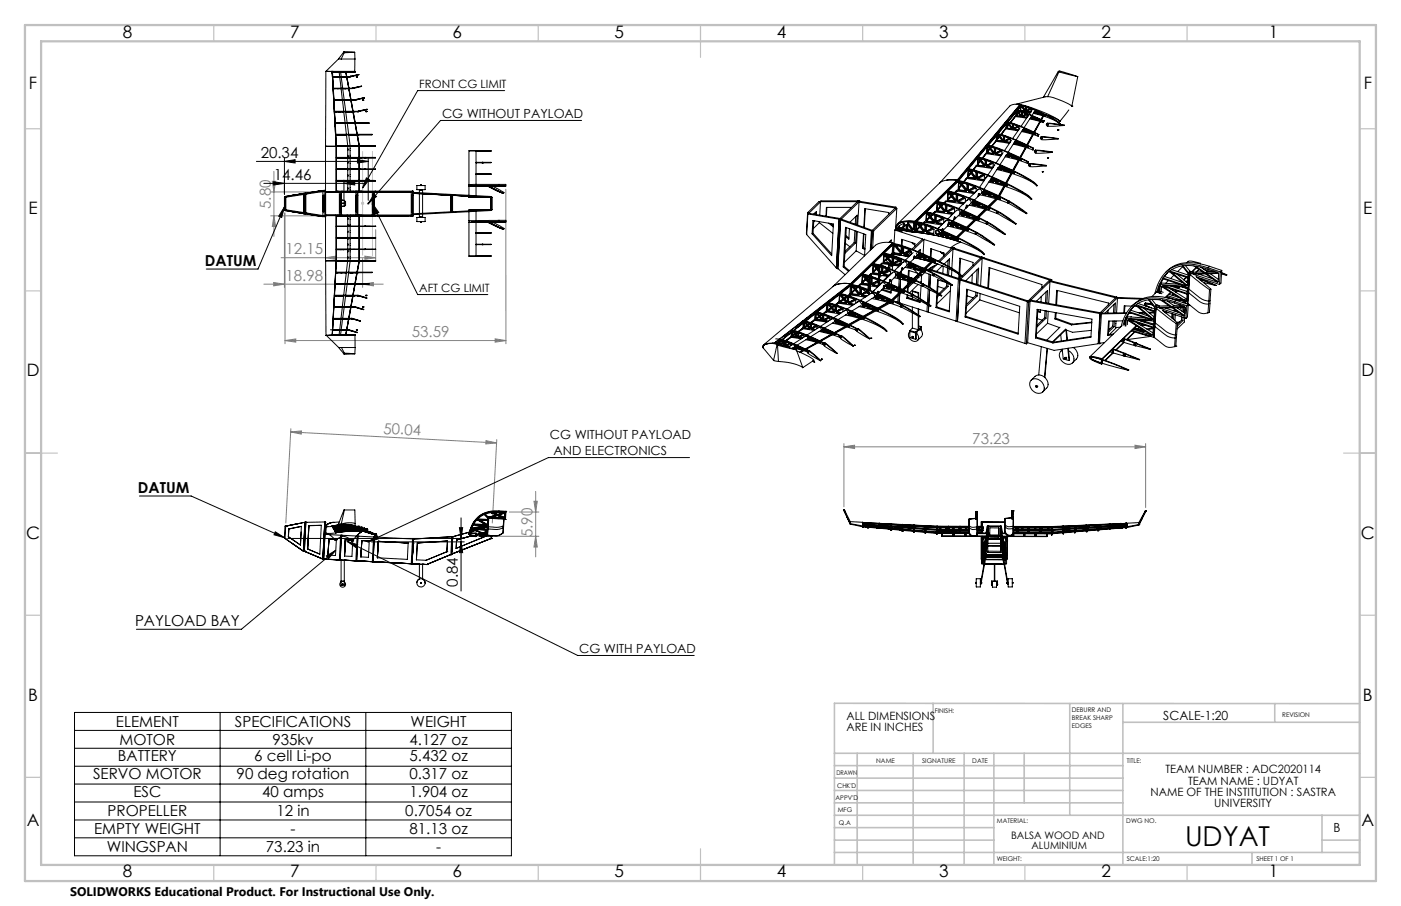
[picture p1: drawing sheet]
<svg xmlns="http://www.w3.org/2000/svg" width="432mm" height="279mm" viewBox="0 0 432 279" stroke-linecap="round" stroke-linejoin="round" font-family="sans-serif">
<defs><g id="words">
<text font-size="8.5" x="365.2" y="260.8">UDYAT</text>
<g font-size="5.3">
<text x="37.8" y="11.6">8</text>
<text x="89.4" y="11.6">7</text>
<text x="139.4" y="11.6">6</text>
<text x="189.4" y="11.6">5</text>
<text x="239.4" y="11.6">4</text>
<text x="289.4" y="11.6">3</text>
<text x="339.4" y="11.6">2</text>
<text x="391" y="11.6">1</text>
<text x="8.9" y="27.6">F</text>
<text x="420.3" y="27.6">F</text>
<text x="8.8" y="66.1">E</text>
<text x="420.2" y="66.1">E</text>
<text x="8.2" y="116.1">D</text>
<text x="419.6" y="116.1">D</text>
<text x="8.1" y="166.1">C</text>
<text x="419.5" y="166.1">C</text>
<text x="8.7" y="216.1">B</text>
<text x="420.1" y="216.1">B</text>
<text x="8.2" y="254.6">A</text>
<text x="419.6" y="254.6">A</text>
<text x="37.8" y="270.6">8</text>
<text x="89.4" y="270.6">7</text>
<text x="139.4" y="270.6">6</text>
<text x="189.4" y="270.6">5</text>
<text x="239.4" y="270.6">4</text>
<text x="289.4" y="270.6">3</text>
<text x="339.4" y="270.6">2</text>
<text x="391" y="270.6">1</text>
</g>
<g font-size="4.7">
<text x="80.3" y="48.7">20.34</text>
<text x="84.4" y="55.5">14.46</text>
<text x="63.2" y="81.9">DATUM</text>
<text x="42.5" y="151.9">DATUM</text>
<text x="141.1" y="181" transform="rotate(-90 141.1 181)">0.84</text>
<text x="41.6" y="193">PAYLOAD BAY</text>
<text x="35.7" y="224.1">ELEMENT</text>
<text x="72.4" y="224.1">SPECIFICATIONS</text>
<text x="126.6" y="224.1">WEIGHT</text>
<text x="36.8" y="229.7">MOTOR</text>
<text x="84" y="229.7">935kv</text>
<text x="126.2" y="229.7">4.127 oz</text>
<text x="36.3" y="234.8">BATTERY</text>
<text x="78.3" y="234.8">6 cell Li-po</text>
<text x="126.2" y="234.8">5.432 oz</text>
<text x="28.7" y="240.3">SERVO MOTOR</text>
<text x="41.1" y="245.8">ESC</text>
<text x="72.9" y="240.3">90 deg rotation</text>
<text x="80.8" y="245.8">40 amps</text>
<text x="126.2" y="240.3">0.317 oz</text>
<text x="126.2" y="245.8">1.904 oz</text>
<text x="33.2" y="251.8">PROPELLER</text>
<text x="85.2" y="251.8">12 in</text>
<text x="124.9" y="251.8">0.7054 oz</text>
<text x="29" y="257.3">EMPTY WEIGHT</text>
<text x="89.5" y="257.3">-</text>
<text x="126.2" y="257.3">81.13 oz</text>
<text x="32.9" y="262.8">WINGSPAN</text>
<text x="82" y="262.8">73.23 in</text>
<text x="134.4" y="262.8">-</text>
</g>
<g font-size="4.7" fill="#808080">
<text x="83.4" y="64.4" transform="rotate(-90 83.4 64.4)">5.80</text>
<text x="88" y="78.5">12.15</text>
<text x="88" y="86.6">18.98</text>
<text x="126.9" y="104">53.59</text>
<text x="118.1" y="133.7" transform="rotate(3 118.1 133.7)">50.04</text>
<text x="299.7" y="136.8">73.23</text>
<text x="164.1" y="165.7" transform="rotate(-90 164.1 165.7)">5.90</text>
</g>
<g font-size="3.9">
<text x="136.2" y="36.3">CG WITHOUT PAYLOAD</text>
<text x="169.5" y="135.3">CG WITHOUT PAYLOAD</text>
<text x="170.6" y="140.2">AND ELECTRONICS</text>
<text x="178.5" y="201.2">CG WITH PAYLOAD</text>
<text x="358.5" y="221.9">SCALE-1:20</text>
<text x="411" y="256.7">B</text>
</g>
<text font-size="3.8" x="21.6" y="276.3">SOLIDWORKS Educational Product. For Instructional Use Only.</text>
<g font-size="3.5">
<text x="129.2" y="27.1">FRONT CG LIMIT</text>
<text x="129.2" y="90">AFT CG LIMIT</text>
<text x="260.9" y="221.9">ALL DIMENSIONS</text>
<text x="260.9" y="225.4">ARE IN INCHES</text>
<text x="359.2" y="238.4">TEAM NUMBER : ADC2020114</text>
<text x="354.6" y="245.5">NAME OF THE INSTITUTION : SASTRA</text>
<text x="366.2" y="241.9">TEAM NAME : UDYAT</text>
<text x="374.3" y="249">UNIVERSITY</text>
</g>
<g font-size="3.2">
<text x="311.6" y="258.8">BALSA WOOD AND</text>
<text x="317.9" y="261.9">ALUMINIUM</text>
</g>
<g font-size="2">
<text x="288.1" y="219.7">FINISH:</text>
<text x="330.4" y="219.7">DEBURR AND</text>
<text x="395.2" y="221.2">REVISION</text>
<text x="330.4" y="222.2">BREAK SHARP</text>
<text x="330.4" y="224.7">EDGES</text>
<text x="257.8" y="239.1">DRAWN</text>
<text x="270.1" y="235.4">NAME</text>
<text x="284.2" y="235.4">SIGNATURE</text>
<text x="299.7" y="235.3">DATE</text>
<text x="347.3" y="235.3">TITLE:</text>
<text x="258" y="242.9">CHK'D</text>
<text x="257.5" y="246.6">APPV'D</text>
<text x="258.2" y="250.5">MFG</text>
<text x="258.5" y="254.3">Q.A</text>
<text x="307.3" y="253.9">MATERIAL:</text>
<text x="347.1" y="253.9">DWG NO.</text>
<text x="307.2" y="265.6">WEIGHT:</text>
<text x="347.3" y="265.6">SCALE:1:20</text>
<text x="387.2" y="265.6">SHEET 1 OF 1</text>
</g>
</g></defs>
<circle cx="113.5" cy="167.1" r=".18" fill="none" stroke="#c0c0c0" stroke-width=".31"/>
<path d="M89.6 133.2l3.3-.3v1zM89.6 133.2l63.4 3.4M89.6 132.2l-1.5 29.1M149.8 135.9l3.2 .7-3.3 .3zM153.1 135.6l-1.4 25.7M157 157.9h9.1M164.6 154.6h1l-.5 3.3zM165.1 151.6v20.1M147.7 165.4h18.4M165.1 165.4l.5 3.3h-1z" fill="none" stroke="#808080" stroke-width=".31"/>
<g fill="none" stroke="#c0c0c0" stroke-width=".35">
<path d="M65.9 7.7v5M115.9 7.7v5M165.9 7.7v5M215.9 7.7v10M265.9 7.7v5M315.9 7.7v5M365.9 7.7v5M7.7 39.7h5M419.1 39.7h5M7.7 89.7h5M419.1 89.7h5M7.7 139.7h10"/>
<path d="M414.1 139.7h10M7.7 189.7h5M419.1 189.7h5M7.7 239.7h5M419.1 239.7h5M65.9 266.7v5M115.9 266.7v5M165.9 266.7v5M215.9 261.7v10M265.9 266.7v5M315.9 266.7v5M365.9 266.7v5"/>
</g>
<g fill="none" stroke="#c0c0c0" stroke-width=".5">
<path d="M287.6 216.9v15.4M329.7 217v34.4M346.1 217v49.7M392.9 217v5.7M419.2 217l-162-.1v49.8M257.2 232.3h162M257.2 240h88.9M257.2 236.1h88.9M264.2 232.3v34.4M281.4 232.3v34.4M297.1 232.3v34.4M306.3 232.3v34.4"/>
<path d="M315.7 232.3v15.3M346.1 222.7h73.1M257.2 247.6h88.9M257.2 243.8h88.9M257.2 259.1h49.1M257.2 255.2h49.1M257.2 251.4h162M407.5 259.1h11.7M407.5 251.4v11.5M257.2 262.9h162M385.9 262.9v3.8"/>
</g>
<path d="M7.7 7.7h416.4v264h-416.4zM12.7 12.7h406.4v254h-406.4z" fill="none" stroke="#c0c0c0" stroke-width=".7"/>
<g fill="#808080">
<path d="M164.6 154.6h1l-.5 3.3zM165.1 165.4l.5 3.3h-1z"/>
<path d="M89.6 133.2l3.3-.3v1zM149.8 135.9l3.2 .7-3.3 .3z"/>
</g>
<circle cx="113.5" cy="167.1" r=".19" fill="#000"/>
<path d="M43 153h15.9l28.8 12.8M142.1 159.7v22.6M212.5 141.1h-43.5l-55.5 26M84.8 164l2.9 1.8-3.2-.9zM88.7 166.1h54.4M100.6 171.5l2.9-1.8-2.2 2.5zM103.5 169.7l-29.1 24.4h-32.3M113.5 167.1l2.7-1.9 .5 1zM114.5 167.1h28.6M141.6 162.7h1l-.5 3.4zM142.1 167.1l.5 3.3h-1z" fill="none" stroke="#000" stroke-width=".31"/>
<g fill="none" stroke="#c0c0c0" stroke-width=".31">
<path d="M111.8 46.7v32M114.8 46.7v32.2M111.3 62.7h1M111.4 62.3l.7 .7M112.1 62.3l-.7 .7M114.3 62.8h1M114.4 62.4l.7 .7M115.1 62.4l-.7 .7"/>
<circle cx="106" cy="62.8" r=".19"/>
<circle cx="113.5" cy="62.8" r=".23"/>
<circle cx="107" cy="167" r=".17"/>
</g>
<g fill="none" stroke="#808080" stroke-width=".31">
<path d="M83.4 59.2h31M83.9 55.9h1l-.5 3.3zM84.4 52.8v20.1M155.9 58.3v47.7M83.4 66.6h31M84.4 66.6l.5 3.2h-1zM86.6 79.5h29.2M87.8 65.7v40.3M100.3 79.5l3.3-.5v1zM112.5 79l3.3 .5-3.3 .5zM115.8 70.8v9.7M87.8 105l3.4-.5v1z"/>
<path d="M87.8 105h68.1M152.6 104.5l3.3 .5-3.3 .5z"/>
</g>
<g fill="#000">
<path d="M84.8 164l2.9 1.8-3.2-.9zM100.6 171.5l2.9-1.8-2.2 2.5zM113.5 167.1l2.7-1.9 .5 1z"/>
<path d="M141.6 162.7h1l-.5 3.4zM142.1 167.1l.5 3.3h-1z"/>
</g>
<g fill="#808080">
<path d="M87.8 105l3.4-.5v1zM152.6 104.5l3.3 .5-3.3 .5z"/>
<path d="M100.3 79.5l3.3-.5v1zM112.5 79l3.3 .5-3.3 .5z"/>
<path d="M83.9 55.9h1l-.5 3.3zM84.4 66.6l.5 3.2h-1z"/>
</g>
<path d="M113.2 62.8a.25 .25 0 0 0 .5 0 .25 .25 0 0 0-.5 0zM106.8 167a.2 .2 0 0 0 .4 0 .2 .2 0 0 0-.4 0zM105.8 62.8a.2 .2 0 0 0 .4 0 .2 .2 0 0 0-.4 0z" fill-rule="evenodd" fill="#000"/>
<g fill="none" stroke="#000" stroke-width=".31">
<path d="M155.5 27.9h-26.8l-16.9 30.1M179.2 37.1h-43.4l-22.3 25.7M79 49.8h34.5M81.3 56.6h31.1M84.3 56.1l3.4 .5-3.4 .4zM87.7 49.8l3.2-.6v1.1zM87.7 48.8v11.1M106 56.6l3.3-.5v.9zM106 55.6v6.2M110.2 49.2l3.3 .6-3.3 .5zM112.9 54.9l.9 .5-2 2.6zM113.5 48.8v13"/>
<path d="M115.3 60l.7 .6-2.5 2.2zM87.7 63.8l-.9 3.3-.9-.4zM87.7 63.8l-8.2 19.2h-15.9M114.8 62.8l1.9 2.7-.9 .5zM114.8 62.8l13.9 28h21.7M107 167l71 35.1h36M107 167l3.2 1-.4 .9zM23 219.7h134.6v44.2h-134.6zM67.8 219.7v44.2M112.7 219.7v44.2M23 225.2h134.6M23 230.8h134.6"/>
<path d="M23 236.3h134.6M23 241.8h134.6M23 247.3h134.6M23 252.9h134.6M23 258.4h134.6"/>
</g>
<path d="M87.7 65.7v23M111.8 79.7v9M81.3 87.6h36.8M84.3 87.1l3.4 .5-3.4 .6zM111.8 87.6l3.3-.5v1.1zM260.1 137.8l3.3-.5v1zM260.1 136.8v19.5M260.1 137.8h93M349.8 137.3l3.3 .5-3.3 .5zM353.1 136.8v19.8" fill="none" stroke="#808080" stroke-width=".31"/>
<g fill="#000">
<path d="M87.7 63.8l-.9 3.3-.9-.4z"/>
<path d="M112.9 54.9l.9 .5-2 2.6zM114.8 62.8l1.9 2.7-.9 .5z"/>
<path d="M110.2 49.2l3.3 .6-3.3 .5zM87.7 49.8l3.2-.6v1.1zM106 56.6l3.3-.5v.9zM84.3 56.1l3.4 .5-3.4 .4z"/>
<path d="M115.3 60l.7 .6-2.5 2.2zM107 167l3.2 1-.4 .9z"/>
</g>
<g fill="#808080">
<path d="M111.8 87.6l3.3-.5v1.1zM84.3 87.1l3.4 .5-3.4 .6z"/>
<path d="M260.1 137.8l3.3-.5v1zM349.8 137.3l3.3 .5-3.3 .5z"/>
</g>
<g fill="none" stroke="#000" stroke-width=".31">
<path d="M104.3 18.2l-3.9 3.8M104.3 18.2h.9M105.2 18.2h4.2M105.9 16l-1.6 2.2M106.1 16.3l-.9 1.9M109.3 16.1l.1 2.1M109.3 16.1l-3.3-.2 .1 .4M109.3 16.1l-3.2 .2M109.4 18.2l-.1 3.8h-6.9M100.4 22l-.1 23.1M100.4 22h1.1M100.4 22h2"/>
<path d="M102.4 22h.1M102.4 22.2h7.1M102.4 22.2h.1M102.4 22l7.1 .2M102.4 22.2v1.5l5 .1M102.4 22.2v.6M102.4 22l1.2 23.1M102.4 22.2h1M102.4 23.8h5M102.5 22.2h2M102.5 22.2h.1M102.5 23.8l.2 3.4 5.7 .1"/>
<path d="M102.5 22.2l.1 1.5M102.5 23.8h1M102.5 23.8h.1M102.6 22.2h.1M102.6 23.8h2.1M102.6 23.8l.1 3.4M102.6 23.8h.1M102.6 22.2h.7M102.7 23.8h.1M102.7 23.8h.7M102.7 27.3h.1M102.7 27.3h1.1"/>
<path d="M102.7 27.3h2.4M102.7 27.3l.2 3.5M102.8 22.2h.6M102.8 22.2h.1M102.8 23.8h.1M102.8 23.8h.7M102.8 30.9h6.5M102.9 27.3h.1M102.9 30.9h.1M102.9 30.9l.1 3.4h7.3M102.9 30.9h1.3M102.9 27.3h.9"/>
<path d="M102.9 30.9h2.7M102.9 30.9l.2 3.4M103 30.9h.1M103 34.4h7.3M103 34.4h.1M103 34.4h1.5M103 34.4l.2 3.5 10.5 .1M103.1 27.3h.8M103.1 27.3h.1M103.1 30.9h.1M103.1 30.9h.9M103.2 34.4h.1"/>
<path d="M103.2 38h10.5M103.2 38l.2 3.4 11.3 .2M103.2 38l.1 .9M103.2 38h.1M103.3 30.9h.1M103.3 34.4h.1M103.3 34.4h1M103.3 38h.1M103.3 22.2h.1M103.3 30.9h.8M103.3 38h3.1M103.3 38l.2 3.4"/>
<path d="M103.4 22.2h.1M103.4 23.8h.1M103.5 38h.1M103.5 23.8h.1M103.5 34.4h.1M103.5 38h1.2M103.5 38h1.1M103.5 22.2h.1M103.5 34.4h1M103.6 22.2h.6M103.6 22.2h.1M103.6 22.2h.8"/>
<path d="M103.6 22.2h.7M103.6 23.8h.7M103.6 23.8h.1M103.6 23.8h.9M103.7 38h1M103.7 38h.1M103.8 23.8h.1M103.8 23.8h.7M103.8 27.3h.1M103.9 27.3h.1M104 27.3h.1M104 27.3h1"/>
<path d="M104 27.3h.8M104 30.9h.1M104.1 27.3h.1M104.1 27.3h.8M104.1 30.9h.1M104.2 22.2h.1M104.3 22.2h.1M104.3 23.8h.1M104.3 30.9h.1M104.3 30.9h1M104.3 34.4h.1M104.4 23.8h.1"/>
<path d="M104.4 30.9h.8M104.4 22.2h.1M104.4 30.9h.1M104.4 30.9h.9M104.5 23.8h.1M104.5 34.4h.1M104.5 22.2h.1M104.5 22.2l.2 1.5M104.6 38h.1M104.6 34.4h.1M104.6 34.4h1.2M104.7 34.4h.8"/>
<path d="M104.7 23.8h.1M104.7 38h.1M104.7 23.8l.4 3.4M104.7 34.4h.1M104.7 34.4h1M104.8 27.3h.1M104.9 27.3h.1M104.9 38h.1M104.9 38h1.2M105 38h.9M105 22.2h1.6M105 22.2l.2 1.5"/>
<path d="M105 38h.1M105.1 22.2h.1M105.1 38h.9M105.1 38h.1M105.1 22.2h1.4M105.1 27.3h.1M105.1 27.3l.4 3.5M105.2 30.9h.1M105.2 23.8h.1M105.2 23.8h.4M105.3 30.9h.1M105.3 22.2h.1"/>
<path d="M105.3 23.8h.1M105.4 22.2h.1M105.5 23.8h.1M105.5 22.2h.1M105.5 34.4h.1M105.6 30.9l.3 3.4M105.6 22.2h.1M105.6 23.8h.1M105.6 30.9h.1M105.6 34.4h.1M105.6 27.3h.1M105.6 27.3h1.9"/>
<path d="M105.6 27.3l.5 3.5M105.7 22.2h.6M105.7 22.2h.1M105.7 34.4h.1M105.7 23.8h.1M105.7 23.8h1.7M105.7 27.3h.5M105.8 23.8h.1M105.8 27.3h.1M105.8 34.4h.1M105.8 22.2h.1M105.8 23.8h.7"/>
<path d="M105.9 38h.1M105.9 22.2h.1M105.9 34.4h-2.8l.2 3.5M105.9 34.4h.1M105.9 34.4l.5 3.5M106 23.8h.1M106 27.3h.1M106 38h.1M106.1 30.9l.4 3.4M106.1 30.9h2M106.1 27.3h.1M106.1 30.9h.1"/>
<path d="M106.1 22.2h.1M106.1 38h.1M106.2 23.8h.1M106.2 27.3h.1M106.2 30.9h.1M106.2 30.9h.5M106.3 30.9h.1M106.3 22.2h.1M106.3 27.3h.1M106.3 27.3h1.1M106.3 23.8h.1M106.4 38h.1"/>
<path d="M106.4 38l.4 3.4M106.4 27.3h.1M106.4 22.2h.1M106.4 27.3h.8M106.5 22.2h.1M106.5 23.8h.1M106.5 30.9h.1M106.5 34.4l.5 3.5M106.5 34.4h.1M106.6 22.2h.1M106.6 34.4h2.2M106.6 22.2l.3 1.5-.3-1.5"/>
<path d="M106.6 22.2l.2 1.5M106.6 30.9h.1M106.6 22.2h2.9M106.6 27.3h.1M106.7 23.8h.1M106.7 30.9h.1M106.7 34.4h.5M106.7 22.2h.1M106.7 34.4h.1M106.8 27.3h.1M106.8 34.4h.1M106.8 30.9h.1"/>
<path d="M106.8 30.9h1.2M106.9 23.8h-1.7l.4 3.4M106.9 23.8h.1M106.9 30.9h.1M106.9 23.8l.6 3.4M106.9 23.8l.7 3.4M107 23.8h.1M107 27.3h.1M107 30.9h.1M107 30.9h.8M107 34.4h.1M107.1 34.4h.1"/>
<path d="M107.1 23.8h.1M107.1 38h.6M107.2 27.3h.1M107.2 34.4h.1M107.2 38h.1M107.2 30.9h.1M107.4 23.8h.1M107.4 27.3h.1M107.4 30.9h.1M107.4 34.4h.1M107.4 34.4h1.3M107.5 27.3h.1"/>
<path d="M107.5 34.4h.1M107.5 34.4h.9M107.5 27.3l.6 3.5M107.5 38h.1M107.6 27.3h.1M107.6 27.3h.7M107.6 30.9h.1M107.6 27.3l.6 3.5M107.6 38h.1M107.7 27.3h.1M107.7 38h.1M107.7 34.4h.1"/>
<path d="M107.8 30.9h.1M107.8 23.6l.2 .1M107.8 27.3h.1M107.8 38h.1M107.9 38h1.4M107.9 34.4h.1M107.9 38h.1M108 30.9h.1M108 38h.1M108 23.6v.1M108.1 23.5h.1M108 38h1"/>
<path d="M108.1 30.9h.1M108.1 30.9l.7 3.4-.6-3.4M108.2 34.4h.1M108.2 30.9h1.1M108.2 30.9h.1M108.4 27.3h.1M108.3 38h.1M108.3 30.9h.2M108.3 30.9h.1M108.4 27.3h-5.7l.2 3.5 6.4 .1M108.4 34.4h.1M108.5 30.9h.1"/>
<path d="M108.5 38h.1M108.6 34.4h.1M108.7 27.2l.2 .1M108.7 38h.1M108.8 34.4h.1M108.8 34.4l.6 3.5M108.8 27.2l.1 .1M109 27.1h.1M108.9 34.4h1.3M108.9 34.4h.1M108.9 34.4l.6 3.5M109 38h.1"/>
<path d="M109 34.4h.1M109.1 34.4h.1M109.2 38h.1M109.3 30.9h.1M109.4 38h.1M109.4 38h-2.4l.5 3.4M109.4 38l.6 3.4M109.5 30.8h.2M109.6 38h.2M109.6 38h.1M109.7 30.7v.1M109.8 30.7h.1"/>
<path d="M109.8 38h.1M109.9 23.7h.1M109.9 23.8h.1M109.9 23.7v.1M110.2 34.4h.1M110.3 34.4h.1M110.3 34.3v.1M110.3 34.3l.3 .1M110.5 34.3l.1 .1M110.6 23l-2.8 .6h.2M110.6 23l-2.6 .6M110.6 23l-2.6 .7"/>
<path d="M110.7 34.3h.1M111.4 26.6l-2.5 .7M111.4 26.6l-2.6 .6M111.4 26.6l-2.7 .6h.1M111.8 30.8v.1M111.8 30.9h.1M112.3 30.1l-2.6 .7M112.3 30.1l-2.6 .6M112.3 30.1l-2.8 .7 .2-.1M112.8 34.3h.1M112.8 34.4h.1M112.8 34.3v.1"/>
<path d="M113.1 33.7l-2.5 .7M113.1 33.7l-2.6 .6M113.1 33.7l-2.8 .6h.2M113.7 38h-4.2l.6 3.4M308.4 39.5l.5 .1M308.6 39.3l.4 .1M308.7 39.2l.4 .1M309 38.8l.2 .3M309.1 38.7l.3 .3M309.2 38.6l.3 .3M309.8 37.9l-.1 .6M309.8 39.7l4 .6"/>
<path d="M310 37.6a38.9 38.9 0 0 1 10.1 4M310 37.7l-2.9 3.5M310 39.8l-1.4 1.7M310 39.5l-1.5 2 1.4-1.8M310.1 37.9l-2.6 3.3M310.1 38.1h.1M310.1 38.3l-2.5 2.9M310.1 37.9l-.1 1.6M310.1 37.9v.2M310.3 39.4l.1 .2M310.3 39.3l.2 .2M310.3 39.3v.1"/>
<path d="M310.4 37.9h.1M310.4 37.9l1.5 1.9M310.4 39.1l.5-.6-.6 .8M310.4 37.9l-.1 1.5M310.4 39.6l1.5 .2M310.4 38l-.1 1.3M310.5 39.5l1.4 .2M310.5 39.5l-.1 .1M310.7 38h.1M310.7 38l1.4 .3M310.7 38l1.3 1.7M310.8 38.5l-.4 .6"/>
<path d="M310.9 38l1.2 1.5M311.2 38.1l-.2 .1 .2-.1M311.3 38.1l-.2 .2M311.6 35.7l.5 .1M311.7 35.6h.5M311.8 35.5l.4 .1M311.9 39.8h.1M312 39.7h.1M312.1 38.3h.1M312.1 38.3v1.4M312.1 35.1l.2 .4M312.1 39.6l-.1 .1"/>
<path d="M312.2 35l.2 .3M312.2 34.9l.3 .3M312.3 38.4h.1M312.3 39.6v.1M312.3 38.4v1.2M312.4 39.5l.1 .1M312.4 39.5l-.1 .1M312.4 38.4l1.3 .5M312.4 38.4v1.1M312.5 39.6l-.2 .1M312.5 39.9l1.4-.8 .1 .9M312.5 39.9l1.5 .2"/>
<path d="M312.6 39.8h.1M312.6 39.8l1.4 .2M312.6 39.8l-.1 .1M312.7 34.3v.8M312.8 35.9l3.6 .5M312.9 35.9l-1.5 1.9M312.9 34a31 31 0 0 1 8.7 3.4M312.9 34.1l-2.9 3.4a38.3 38.3 0 0 1 10.2 4M312.9 34.2l.1 .5M312.9 34.2v.6M313 33.9a34.5 34.5 0 0 1 8.7 3.4M313 35.9l-1.5 1.9"/>
<path d="M313 34.2v.4l-2.5 3M313 35.7l-1.6 2.1M313.1 34.7l-2.4 2.9M313.1 33.8l.5 .1M313.1 35.6l.2 .2M313.2 35.6l.1 .1M313.2 35.4l.5-.6-.5 .7M313.2 35.6h-.1M313.3 34.2h.1M313.3 35.8l1.3 .1M313.3 34.2v.1M313.3 34.2l-.2 1.4"/>
<path d="M313.3 34.3l1.3 1.6M313.3 34.3h.1M313.3 34.3l-.1 1.3M313.3 35.7l1.3 .2M313.3 35.7v.1M313.4 34.4l-.1 .1M313.4 33.5l.3 .3M313.5 34.3l1.3 .3M313.5 34.3h.1M313.5 33.3l.3 .4M313.5 34.3l1.2 1.5M313.6 33.3l.3 .3"/>
<path d="M313.7 38.9h.1M313.7 34.3l1.1 1.4M313.7 38.9l-1.4 .8M313.7 38.9l-1.2 .7M313.8 34.9l-.6 .7M314 34.4l-.1 .2M314.1 32.7l-.1 .7M314.1 34.4l-.1 .2M314.2 32.4a40.5 40.5 0 0 1 12.4 5.7l.2 .2M314.2 32.5l-1.1 1.4 .4 .1 .8-.9M314.3 32.3a38.1 38.1 0 0 1 12.4 5.7l.1 .3M314.3 34.1h.1"/>
<path d="M314.3 33.1l.1 .1M314.3 34.1l-.1 .1M314.3 33.1h.1M314.4 39.4l-2.3 3.3M314.4 32.6v.5M314.4 32.2a4.1 4.1 0 0 0-3.2 .5l-21.5 23.7M314.4 32.3a41.9 41.9 0 0 1 11.9 4.7l.4 .4M314.4 32.2l-19.4 23.4h-3.3M314.4 33.2l-.7 .8M314.4 32.3h.1M314.4 32.2v.1M314.4 32.6v.6"/>
<path d="M314.4 32.6l-.1 .6M314.5 34l.1 .1M314.6 33.9l.1 .1M314.6 33.9l-.1 .1M314.6 32.7h.1M314.6 34.1l1.3 .2M314.6 35.9h.1M314.6 32.7l-.1 1.3M314.6 32.7l1.3 1.6M314.7 32.7l-.1 1.2M314.7 34l1.2 .2M314.7 34l-.1 .1"/>
<path d="M314.8 35.8h.1M314.8 34.6h.1M314.8 34.6v1.2M314.8 35.8h-.1M314.8 34.4l2.7 .4M314.9 32.7l1.2 .3M314.9 32.7h.1M314.9 32.7l1.2 1.5M315 34.7h.1M315 34.7v1.1M315 32.7l1.1 1.3M315.1 35.7l-.1 .1"/>
<path d="M315.1 34.7l1.1 .4M315.1 35.8h.1M315.1 34.7v1M315.2 36.1l1.3-.8v.9M315.2 36.1l1.2 .2M315.2 40l-.1 .2M315.2 39.9v.1M315.2 40l-2 3.2M315.3 36l1.2 .2M315.3 35.9v.1M315.3 36l-.1 .1M315.5 39.9h.1"/>
<path d="M315.5 39.9l-.1 .5M315.5 39.9l.4 .7M315.5 39.9v.5M315.6 39.7l.5 .7M315.6 39.7h.1M315.6 39.7l.5 .2M315.7 39.7l.4 .6M315.9 34.3h.1M316.1 34.2h.1M316.1 33h.1M316.1 33v.1M316.1 33.1v1.1"/>
<path d="M316.1 34.1v.1M316.2 39.9h.1M316.2 39.9v.5M316.2 35.1h.1M316.2 35.1l.1 .1M316.3 33.1h.1M316.3 35.2h.1M316.3 33.1v1.1M316.3 35.1l-1.3 .7M316.3 34.2h.1M316.3 34.1h.1M316.3 34.1v.1"/>
<path d="M316.4 33.1l1.1 .4M316.4 34.1l-.1 .1M316.4 33.1l-.1 1M316.4 34.4l1.3-.7v.8M316.4 34.4h.1M316.5 34.4l1.2 .1M316.5 36.2l-.1 .1M316.5 34.3l1.2 .2M316.5 34.3h.1M316.5 34.3v.1M316.8 35.8l.2-.2-2.3 3.4M316.9 35.6v.1"/>
<path d="M317.4 36.7l3.1 .8M317.5 33.5v.1M317.5 33.5h.1M317.5 33.6l-1.2 .6M317.5 33.5l-1.1 .6M317.5 33.6h.1M317.7 36.2l-2.1 3.2M317.8 36.5l.5 .2M317.8 36.1h.1M317.8 36.1v.4M317.9 36l-.1 .1M317.9 36.4l-.1 .1"/>
<path d="M317.9 36.1l.4 .5M317.9 36.4l.3 .1M317.9 36.1v.3M318 35.8v.1M318 35.9l.4 .6M318 35.8l.5 .3M318.1 34l-.9 1.2M318.1 35.9l.4 .5M318.3 36.7h.1M318.3 36.6v.1M318.4 36.5h.1M318.5 36.4h.1"/>
<path d="M318.5 36.4l-.1 .1M318.5 35l3 .7M318.5 36.1h.1M318.5 36.1l-.1 .4M318.7 36.2v.4M318.7 36.2h.1M318.7 34.6h.1M318.7 36.2l.5 .2M318.7 36.6h.1M318.8 34.5h.1M318.8 34.5l-.1 .2M318.8 36.5h.1"/>
<path d="M318.8 34.5l-.7 1.1M318.8 36.5l-.1 .1M318.8 36.2v.3M318.8 36.5v.1M318.9 36.8l1.2 .3M318.9 36.8l1.1 .2M318.9 34.9l.5 .1M319 34.4h.1M319 34.4l-.1 .5M319 34.8l-.1 .1M319 34.8l.4 .1M319.1 34.6l.2 .1"/>
<path d="M319.1 34.4l.3 .6M319.1 34.4l-.1 .4M319.1 34.3l.4 .6M319.1 34.2v.1M319.1 34.2l.5 .2-.1 .5M319.2 36.4l-.4 .1M319.2 36.4h.1M319.2 34.3l.4 .4M319.2 36.4l-.4 .2M319.4 35h.1M319.5 36.5h.1M319.5 36.5l-.6 .3"/>
<path d="M319.5 34.9h.1M319.5 36.5l.3 .2M319.6 34.7h.1M319.6 34.7l-.1 .2M319.6 34.8l-.1 .1M319.8 36.7h.1M319.8 34.9h.1M319.8 36.7l.3 .4M319.8 34.5v.4M319.8 34.5l.5 .2M319.9 34.9h.1M319.9 34.8v.1"/>
<path d="M319.9 34.8l-.1 .1M319.9 34.5v.3M319.9 34.8l.1 .1M319.9 34.9h-.1M320 35.1l1.1 .3M320 35.1l1.1 .2M320.1 36.8h.1M320.1 36.8l.3 .4M320.1 37.1h.1M320.1 36.8l.3 .1v.3M320.3 34.7l-.4 .2M320.3 36.9l.1 .2"/>
<path d="M320.3 34.7h.1M320.4 34.9l.5 .1M320.4 37.2h.1M320.5 34.9l-.5 .2M320.5 34.9h.1M320.6 34.9l.2 .1M320.7 37.5l.9 .3M320.7 37v.1M320.7 37.1h.1M320.7 37.1l-2 3.6M320.7 37.1l-.1 .2M320.8 37.3l-2 3.5"/>
<path d="M320.8 35h.1M320.8 37.1l-2 3.7M320.9 35l.2 .4M320.9 37.2l.2 .3zM321 37.3l.1 .1M321 37.3l-.1 .1M321 37.2v.1M321.1 35.1h.1M321.1 35.4h.1M321.1 35.1l.4 .1-.1 .3M321.1 35.1l.3 .4M321.3 35.2l.2 .2"/>
<path d="M321.4 35.5h.1M321.5 35.5h-.1M321.5 37.4l.1 .4M321.6 37.4h.1M321.6 37.4h-.2l.2 .4M321.6 35.8a11.8 11.8 0 0 1 5.2 2.5M321.7 37.3h.1M321.7 35.3l-.9 1.6M321.7 37.3l-.1 .1M321.7 35.6h.1M321.7 35.4h.1M321.7 35.6l-.7 1.3"/>
<path d="M321.7 35.4h-.1M321.8 35.4l-.9 1.5M322 35.6h.1M322 35.6l-.1 .1M322 35.5v.1M322.1 35.6l-.2-.1v.2M322.1 35.6l-.2 .1M322.3 35.4l.4 .1a9.3 9.3 0 0 1 4 1.9M322.8 38.1a.56 .56 0 0 0-.1 .8 .56 .56 0 0 0 .8 0l4.5-.2M322.8 38.1l5.2 .6M322.9 38l5.1 .7M322.9 38l-.4 .3"/>
<path d="M322.9 38l-.1 .1M322.9 29.8l-9.7 2.3M322.9 29.8a18.1 18.1 0 0 1 7.4 2.9M323 38.5h.1M326.2 22l-4.6 8M326.4 22.2l5.8 1.4M326.4 22.2l-.2-.2 .4-.1 5.6 1.7M326.4 22.2l-3.5 7.6M329.4 33.9l-2.7 3.5M330.3 32.7h.1M330.4 32.7h.1M332.2 23.6l-1.9 9.2"/>
<path d="M92.6 59.8h.3M92.6 59.8l-3.6 .6M92.6 59.8v.1M93.6 60v5.5M94 59.7v.2l-5.9 .9M94 59.7l-6 .9M94 59.7l-6.2 .9M94 59.5h.3M94 59.5l-.4 .2M94 59.5v6.4M94.3 59.9h.1M94.3 59.5v6.4"/>
<path d="M94.8 59.5l4.2-.6zM98.6 58.9h.1M99.5 59v7.5M100.1 58.7l-5.8 .9M100.1 58.7v.2M100.1 58.7l-5.8 .8M100.1 58.9h.3v7.7h-.3M100.1 58.9v7.7M100.1 58.9l-5.8 1M100.3 45.1h3.3M100.3 45.1v13.8M100.4 45.1h3.2"/>
<path d="M100.4 59.1h3.2M100.4 59.1h.1M100.4 59.2h4.6M100.4 59.2h4.2M100.4 45.1h.1M101.4 59.2h-.3M101.5 59.1h.7M101.9 59.1h-1.1h2.4M102 59.1h.1M102.2 59.1h.1M102.3 59.1h1.1h-.2M102.3 59.1h.9"/>
<path d="M102.3 59.1h.1M103.2 59.1h.1M103.4 41.6h11.3M103.4 59.2h.3M103.4 41.6h1.6M103.4 41.6l.2 3.5M103.5 41.6h.1M103.5 41.6h3.3M103.5 59.1h.1M103.5 41.6l.2 3.4M103.5 59.1h.2M103.5 41.6h.2"/>
<path d="M103.6 45h9M103.6 59.1h.1M103.6 45.1v14M103.6 45.1h.1M103.6 41.6h.1M103.6 48.5h9M103.6 55.6h9M103.6 45.1h9M103.6 52.1h9M103.6 58.9h12.1M103.6 59.1h12.1M103.7 41.6h1.1"/>
<path d="M103.7 48.7h8.9M103.7 48.7h3.5M103.7 48.7h.1M103.7 55.8h8.9M103.7 55.8h3.5M103.7 55.8h.1M103.7 45.1h3.5M103.7 45.1h.1M103.7 52.2h8.9M103.7 52.2h3.5M103.7 52.2h.1M103.7 41.6h.1"/>
<path d="M103.7 45.1v3.4M103.7 48.7v3.4M103.7 52.2v3.4M103.7 55.8v3.1M103.9 59.1h.1M103.9 41.6h.1M103.9 48.7h.1M103.9 48.7h1.4M103.9 48.7h1.2M103.9 55.8h.1M103.9 55.8h1.4M103.9 55.8h1.2"/>
<path d="M103.9 45.1h.1M103.9 45.1h1.4M103.9 45.1h1.2M103.9 52.2h.1M103.9 52.2h1.4M103.9 52.2h1.2M103.9 59.1h11.8M103.9 59.1h1.4M103.9 59.1h1.2M103.9 58.9h.3M103.9 41.6h1.1M104.2 48.7h.1"/>
<path d="M104.2 55.8h.1M104.2 45.1h.1M104.2 52.2h.1M104.2 48.7h1.1M104.2 55.8h1.1M104.2 45.1h1.1M104.2 52.2h1.1M104.2 59.1h1.1M104.2 59.1h.1M104.6 59.2v7.1M104.8 41.6h.1M105 41.6h.1"/>
<path d="M105 59.2v7.1h-4.6M105 59.2h-.4M105.1 48.7h.1M105.1 55.8h.1M105.1 45.1h.1M105.1 52.2h.1M105.1 59.1h.1M105.2 41.6h.1M105.2 41.6h1.3M105.2 41.6h1M105.2 59.2h4.9h-.4M105.2 59.2h4.5"/>
<path d="M105.3 48.7h.1M105.3 55.8h.1M105.3 45.1h.1M105.3 52.2h.1M105.3 41.6h.1M105.3 59.1h.1M105.3 59.1l-.1 7.3M105.3 41.6h1.1M105.3 58.9h.2M105.5 48.7h.1M105.5 55.8h.1M105.5 45.1h.1"/>
<path d="M105.5 52.2h.1M105.5 52.2h1.4M105.5 55.8h1.4M105.5 48.7h1.4M105.5 45.1h1.4M105.5 48.7h1.1M105.5 55.8h1.1M105.5 45.1h1.1M105.5 52.2h1.1M105.6 59.1h1.3M105.6 59.1h.1M105.6 59.1h1"/>
<path d="M105.7 48.7h.1M105.7 55.8h.1M105.7 45.1h.1M105.7 52.2h.1M105.7 59.1h.1M105.7 48.7h1.1M105.7 55.8h1.1M105.7 45.1h1.1M105.7 52.2h1.1M105.7 59.1h1.1M106.3 41.6h.1M106.4 41.6h.1"/>
<path d="M106.4 59.2h-.2M106.5 41.6h.1M106.6 48.7h.1M106.6 55.8h.1M106.6 45.1h.1M106.6 52.2h.1M106.6 59.1h.1M106.7 59.1h.1M106.8 41.6h.3M106.8 41.6l.4 3.4M106.8 48.7h.1M106.8 55.8h.1"/>
<path d="M106.8 45.1h.1M106.8 52.2h.1M106.8 59.1h.1M106.9 48.7h.1M106.9 55.8h.1M106.9 45.1h.1M106.9 52.2h.1M106.9 59.1h.1M107.2 58.3v-.4v1h-.3M107.2 55.9v.5zM107.2 53.9v.5zM107.2 50.4v1.7"/>
<path d="M107.2 52.4h.1M107.2 49.9v.5zM107.2 47.9v.5zM107.2 45.9v.5zM107.2 48.7h.7M107.2 55.8h.7M107.2 45.1h.7M107.2 59.1h.7zM107.2 45.1v.8M107.2 46.4v1.5M107.2 48.4v.1M107.2 48.7v1.2"/>
<path d="M107.2 52.4v1.5M107.2 54.4v1.2M107.2 55.8v.1M107.2 56.4v1.5M107.2 52.2v.2M107.2 52.2h.7M107.6 41.6h.1M107.6 41.6h.6M107.7 41.6h.1M107.9 52.2v3.4M107.9 52.2h2.8M107.9 55.8v3.1h.3"/>
<path d="M107.9 48.7l-.1 3.4M107.9 45.1v3.4M107.9 48.7h2.8M107.9 55.8h2.8M107.9 45.1h2.8M108 41.6h.1M108.1 41.6h.1M108.2 41.6h.1M108.2 48.7h.1M108.2 48.7h.5M108.2 55.8h.1M108.2 55.8h.5"/>
<path d="M108.2 45.1h.1M108.2 45.1h.5M108.2 52.2h.1M108.2 52.2h.5M108.2 59.1h.5M108.2 59.1h.1M108.3 41.6h.1M108.3 41.6h1.6M108.4 41.6h.1M108.5 59.2h.2M108.5 41.6h.1M108.5 41.6h1.1"/>
<path d="M108.5 48.7h.1M108.5 45.1h.1M108.5 55.8h.1M108.5 52.2h.1M108.5 59.1h.1M108.6 48.7h.1M108.6 55.8h.1M108.6 45.1h.1M108.6 52.2h.1M108.6 59.1h.1M108.7 48.7h.1M108.7 55.8h.1"/>
<path d="M108.7 45.1h.1M108.7 52.2h.1M108.7 59.1h.1M108.7 58.9h.2M108.8 41.6h.1M108.9 48.7h.1M108.9 55.8h.1M108.9 45.1h.1M108.9 52.2h.1M108.9 59.1h.1M108.9 52.2h1.6M108.9 55.8h1.6"/>
<path d="M108.9 48.7h1.6M108.9 45.1h1.6M108.9 59.1h1.6M109 48.7h.1M109 55.8h.1M109 45.1h.1M109 52.2h.1M109 59.1h.1M109 41.6h.1M109.1 48.7h.1M109.1 48.7h1.1M109.1 55.8h.1"/>
<path d="M109.1 55.8h1.1M109.1 45.1h.1M109.1 45.1h1.1M109.1 52.2h.1M109.1 52.2h1.1M109.1 59.1h.1M109.1 59.1h1.1M109.3 41.6h.1M109.4 48.7h.1M109.4 55.8h.1M109.4 45.1h.1M109.4 52.2h.1"/>
<path d="M109.4 59.1h.1M109.4 58.9h.8M109.6 41.6h.1M109.6 48.7h.1M109.6 55.8h.1M109.6 45.1h.1M109.6 52.2h.1M109.6 59.1h.1M109.7 59.2v7.1M109.8 41.6h.1M109.9 48.7h.1M109.9 55.8h.1"/>
<path d="M109.9 45.1h.1M109.9 52.2h.1M109.9 59.1h.1M110 41.6h.1M110.1 41.6h-2.6l.4 3.4M110.1 41.6l.6 3.4M110.1 41.6h.1M110.2 48.7h.1M110.2 55.8h.1M110.2 45.1h.1M110.2 52.2h.1M110.2 59.1h.1"/>
<path d="M110.2 59.1h-.2l.1 7.3M110.3 41.6h.2M110.3 41.6h.1M110.3 59.2h4.8v7.1h-4.8zM110.3 59.2h4.5M110.4 59.1h.3M110.5 41.6h.1M110.5 48.7h.1M110.5 55.8h.1M110.5 45.1h.1M110.5 52.2h.1M110.5 59.1h.1"/>
<path d="M110.7 48.7h.1M110.7 55.8h.1M110.7 45.1h.1M110.7 52.2h.1M110.7 45.1v3.4M110.7 48.7v3.4M110.7 52.2v3.4M110.7 55.8l-.2 3.1M110.7 59.1h.1M110.7 55.8v3.1M110.8 48.7h.1M110.8 48.7h1.7"/>
<path d="M110.8 55.8h1.7M110.8 55.8h.1M110.8 45.1h1.7M110.8 45.1h.1M110.8 52.2h.1M110.8 52.2h1.7M110.8 59.1h.1M110.8 45.1v3.4M110.8 48.7v3.4M110.8 52.2v3.4M110.8 55.8v3.1h.8M110.9 48.7h.3"/>
<path d="M110.9 48.7h.1M110.9 55.8h.3M110.9 55.8h.1M110.9 45.1h.3M110.9 45.1h.1M110.9 52.2h.3M110.9 52.2h.1M110.9 59.1h.1M111 59.1h.2M111.2 48.7h.1M111.2 55.8h.1M111.2 45.1h.1"/>
<path d="M111.2 52.2h.1M111.2 59.1h.1M111.5 59.2h-.3M112.5 55.6h.1M112.5 52.1h.1M112.5 48.5h.1M112.5 45h.1M112.5 55.8h3.2M112.5 52.2h3.2M112.5 48.7h3.2M112.5 45.1h3.2M112.5 48.7h.1"/>
<path d="M112.5 55.8h.1M112.5 45.1h.1M112.5 52.2h.1M112.6 55.8h.1M112.6 52.2h.1M112.6 48.7h.1M112.6 45.1h.1M112.6 45v.1M112.6 48.5v.2M112.6 52.1v.1M112.6 55.6v.2M112.6 55.8h3.1"/>
<path d="M112.6 55.6l3.1 .2M112.6 52.2h3.1M112.6 52.1l3.1 .1M112.6 48.7h3.1M112.6 48.5l3.1 .2M112.6 45.1h3.1M112.6 45l3.1 .1M113.6 59.2h.2M114.7 41.6h-4.5l.6 3.4M114.8 59.2v7.1M115.1 59.2h-.3M115.4 59.2h11.7h-.3"/>
<path d="M115.4 59.2h11.4M115.4 59.1v7.3M115.7 58.9h11.7v7.7M115.7 58.9v.2M116.6 59.2h-.3M125.6 59.2h.2M126.8 59.2v7.1M127.1 58.9v7.7M127.4 59.6l1.9 .1v6.1M127.4 59.6h.1M127.4 59.3h.1M127.4 59.3l11.8 .7v5.5"/>
<path d="M127.4 59.6l11.8 .6h-.3M127.4 59.3v.3M128.5 57.2h2.5v1.3h-2.5zM128.6 59.7h-.3l10.6 .5M129.6 57.2v-.2h.3v.2M129.6 58.6h.3M129.6 58.5h-.3v.9M129.6 58.5v.1M129.9 58.5h.3v1M129.9 58.5v.1M131.3 59.8h.1M131.5 59.9l-1.3-.1v6"/>
<path d="M139.5 60l12 .6v4.3l-12 .6M139.5 60v.2M139.5 60h-.3M144.7 46.5l6.6 .1M145.3 57.4h-.4h5.7M145.3 57.4h.6M146.7 56.9v-10.4h-2.2v13.8M146.7 46.6h4.6M146.7 46.6h.1M146.7 50.2h2.1M146.7 50.2h2M146.7 50.2h.1"/>
<path d="M146.7 50.1l2.1 .1M146.7 53.7h2.1M146.7 53.7h2M146.7 53.7h.1M146.7 53.6l2.1 .1M146.7 57.4v3M148.6 50.1h.2M148.6 53.6h.2M148.7 50.2h.1M148.7 53.7h.1M148.7 50.2h-.2h.3M148.7 53.7h-.2h.3"/>
<path d="M148.8 50.2h.1M148.8 53.7h.1M148.8 50.1l2.5 .1h-2.5M148.8 53.6l2.5 .1h-2.5M148.8 50.1v.1M148.8 53.6v.1M149.3 57.4h-2.2h3M149.4 57.4h1.9M150.1 57.4h.1M150.2 57.4h.4h-.3M150.2 57.4h.1M150.3 57.4l4.7 2.2"/>
<path d="M150.3 57.4h-.1M150.4 57.4h.1M150.4 57.4l4.6 2.2M150.5 57.4l4.6 2.2M150.6 57.4l4.6 2.2M150.7 57.4h-.1M151.6 57.4h2.1M151.7 57.4l3.3 1.8 .3 .2-.1 .2M153.8 56.9h2.1v.5h-10M153.8 56.9v.5h-9.1M153.8 56.9h-9.2M155.1 59.6h.1"/>
<path d="M155.1 59.6h-.1M155.5 57.4h.1M289.7 56.4l-13.1 12.6M291.3 59.4v.2M291.6 59.3l-2.9 2.8M291.6 59.3h.2M291.6 59.3h.1M291.7 59a49.3 49.3 0 0 1 13.3 5.1l2.4 1.2a.29 .29 0 0 0-.2 .3 .29 .29 0 0 0 .2 .3M291.8 59.3h.1M291.8 59.3l-2.9 2.9M291.9 58.9a49.3 49.3 0 0 1 13.2 5l2.6 1.3-.3 .1M292.2 59.4h.1"/>
<path d="M292.2 59.4l-.2 2.3M292.2 59.4l2.2 2.8M292.3 59.4l-.2 2.2 .2 .2M292.3 58.5h.2M292.7 59.5l2 .5M292.7 59.5h.1M292.7 59.5l1.9 2.5M292.7 58v.2M292.8 57.9l.1 .2M292.9 59.5l1.8 2.3M293.3 57.4l.1 .1M293.5 57.2l.2 .1"/>
<path d="M293.7 57.1l.1 .1M293.8 59.8l-.4 .3M293.9 59.8l-.4 .4M294.1 59.8l-.6 .5M294.6 56.2v.2M294.7 58.9l5.5 .8M294.9 58.9l-.6 .5M294.9 58.9v.2M294.9 59.1l-.4 .4M295 56.1h.1M295 56.1l-3 2.8M295 58.6l-.8 .8"/>
<path d="M295 58.9l-.1 .1M295 55.6a7.2 7.2 0 0 0-5.3 .8M295 55.8a57.3 57.3 0 0 1 15.8 6.3M295 55.6l-13 12.6M295 55.6l.1 .1M295.1 55.7l-13.1 12.7M295.1 55.6a56.6 56.6 0 0 1 15.9 6.4l-.2 .1M295.1 56.1h.1M295.1 56.1l-2.9 2.8M295.3 58.5l.2 .2M295.5 58.3l.1 .2M295.5 58.3l-.2 .2"/>
<path d="M295.5 56.2h.1M295.5 56.2l-.2 2.3M295.5 58.7l2.2 .3M295.5 56.2l2.2 2.7M295.6 56.2l-.1 2.1M295.6 58.5l2 .3M295.6 58.5l-.1 .2M295.9 54.7h.2M296 56.3l1.9 2.4M296 56.2l2 .6M296 56.2v.1M296.1 56.3h-.1"/>
<path d="M296.1 54.5h.2M296.2 54.3l.2 .1M296.2 57l-.7 1M296.2 56.3l1.8 2.2M296.3 57.1l-.8 1M296.3 57.2l-.8 1.1M296.5 56.7l.2-.3-.2 .3M296.6 53.9l.1 .1M296.8 53.6l.1 .2M296.9 56.4l-.3 .4M296.9 53.5l.1 .1M297.6 52.7v.3"/>
<path d="M297.7 58.9v.1M297.8 55l5.4 .8M298 52.1a69 69 0 0 1 19.3 8.7l.6 .7M298 56.8h.1M298 56.8l-.1 1.9M298 54.8l-1 1.2 .9-1M298 52.2l-2.9 3.5M298 55l-.8 1.1M298 52.4h.1M298 52.4l-2.7 3.3M298 58.7h-.1M298.1 52.4v.1"/>
<path d="M298.1 52.4l-.2 .2M298.1 52a65.3 65.3 0 0 1 19.3 8.7l.6 .7-.1 .1M298.2 52l2.8-3.5a62 62 0 0 1 18 8.2l.5 .6M298.2 52.5l-2.7 3.2M298.2 54.6l.2 .2M298.3 58.7l.1 .1M298.3 56.9h.2M298.3 56.9v1.8M298.4 54.4l.2 .3M298.4 54.4l-.2 .2M298.4 56.9h-.1M298.4 52.4h.1"/>
<path d="M298.4 54.8l2.1 .3M298.4 52.4l2.1 2.7M298.4 52.4l-.2 2.2M298.5 58.6h.1M298.5 58.6l-.2 .1M298.5 56.9l1.9 .7M298.5 52.5l-.1 1.9M298.5 56.9v1.7M298.5 58.6l-.1 .2M298.6 54.7l1.8 .2M298.6 54.7l-.2 .1M298.7 59.1l1.8 .3"/>
<path d="M298.8 59h.1M298.8 59l1.8 .3M298.8 59l-.1 .1M298.9 52.5h.1M298.9 52.5l1.8 .5M298.9 52.6l1.8 2.3M299 50.9l.2 .1M299.1 52.6l1.7 2.1M299.1 53.3l-.7 1M299.2 53.4l-.8 1M299.2 50.7l.2 .1M299.3 53.4l-.9 1.1"/>
<path d="M299.3 50.6l.2 .1M299.6 52.7l-.2 .3 .3-.3M299.7 50.1l.1 .2M299.8 52.7l-.3 .4M299.9 49.9l.1 .2M300 49.8l.1 .2M300.4 57.6v.1M300.4 57.7l-2 1.1M300.4 57.6l-1.9 1M300.4 57.7h.1M300.5 55.1h.1M300.6 59.3l-1.8 1.8"/>
<path d="M300.7 48.9l-.1 .4M300.7 53h.1M300.7 53v1.9M300.8 54.8l-.1 .1M300.8 59.1l.1-1-.2-.1-2 1.1M301 51h.1M301 48.9l.1-.1-2.5 3.2M301 51.3l-.9 1.1M301 50.9l-1.1 1.5M301.1 54.9h.1M301.1 48.8l-2.7 3.2M301.1 53.2h.1"/>
<path d="M301.1 53.2v1.7M301.2 53.2l1.8 .6M301.2 54.7l.1 .1M301.2 54.7l-.1 .2M301.2 53.2v1.5M301.3 50.8l.1 .2M301.3 54.8l-.2 .1M301.4 50.7l.2 .2M301.4 55.2l2-1.1v1.4M301.4 55.2l1.9 .4M301.4 58.5a.78 .78 0 0 1 1 .1 .78 .78 0 0 1 .1 .9l-.8 .8M301.4 50.7l-.1 .1"/>
<path d="M301.4 48.9h.1M301.4 48.9l-.1 1.9M301.4 51l2 .3M301.4 48.9l2 2.4M301.5 55.1h.1M301.5 48.9l-.1 1.8M301.5 55.1l1.9 .3M301.5 55.1l-.1 .1M301.6 50.9l1.7 .3M301.6 50.9l-.2 .1M301.6 58.3l-1 1M301.6 59.7h.1a.55 .55 0 0 1 .2 .5 .55 .55 0 0 1-.5 .4z"/>
<path d="M301.7 59.7l-.2 .5M301.8 49l1.8 2.1M301.9 48.9l1.7 .5M301.9 48.9h.1M301.9 48.9l-.1 .1M302 49.6l-.6 .8M302 49l1.6 1.9M302.1 49.6l-.7 .9M302.2 49.7l-.8 1M302.2 47.1l.3 .1M302.3 49.3l.2-.2-.2 .2M302.3 46.9l.3 .1"/>
<path d="M302.4 46.8h.3M302.6 49.1l-.2 .3M302.8 46.3l.2 .2M302.9 59.9l.8 .2M303 59.1h.1M303 46.1l.1 .3M303 59.1l-.1 .8M303 53.8v.1M303 53.9h.1M303 53.9l-1.9 1M303 53.8l-1.7 1M303.1 59.8l-.2 .1"/>
<path d="M303.1 46l.1 .2M303.1 59.8l.5 .1M303.1 59.1l.6 1M303.1 59.1v.7M303.1 58.8l.7 1.1M303.2 58.8h-.1M303.2 58.8l.8 .4M303.4 55.5l-.1 .1M303.4 51.3h.1M303.4 58.9l.6 .9M303.6 51.1h.1M303.6 49.4h.1"/>
<path d="M303.6 49.4v1.7M303.6 51v.1M303.7 45.2v.4M303.8 47.4l4.7 .7M303.8 59.9h.2M303.9 51.1l.1 .1M303.9 47.4l-1.1 1.4M303.9 49.5h.1M303.9 49.5v1.6M304 44.8a52.7 52.7 0 0 1 12.9 5.2M304 49.5h.1M304 44.9l-2.9 3.5a62 62 0 0 1 18 8.2l.6 .6-.2 .1"/>
<path d="M304 47.4l-1.1 1.4M304 49.5l1.6 .6M304.1 51h.1M304 59.2h.1M304 47.1l-1.2 1.7M304 59.8l-.2 .1M304 51l-.1 .1M304 49.5v1.5M304 59.8h.1M304.1 44.7a51.2 51.2 0 0 1 12.9 5.2l-.1 .1M304.1 54.5l-.1 .2M304.1 59.9h-.1"/>
<path d="M304.1 51l-.1 .2M304.1 59.2v.7M304.1 54.5l-2.2 3.3M304.1 45.4l-2.5 3.1M304.2 45.1l-2.8 3.3M304.2 45.1l-.1 .1M304.2 45.1l-.2 2.1M304.2 51.4l1.8-1v1.3M304.2 51.4l1.7 .4M304.3 51.3h.1M304.3 47l.1 .2M304.3 51.3l1.7 .3-.1 .2"/>
<path d="M304.3 51.3l-.1 .1M304.4 59.3h.1M304.4 60h.1M304.4 59.3v.7M304.4 45.2h.1M304.4 46.9l.2 .2M304.4 46.9l-.1 .1M304.4 45.2l-.1 1.8M304.4 59.3l.9 .4M304.4 47.2l1.8 .2M304.4 45.2l1.8 2.2M304.4 54.5l-.4 .1-.2 .3"/>
<path d="M304.5 59.9h.1M304.5 45.2l-.1 1.7M304.5 59.9l-.1 .1M304.5 59.4v.5M304.6 47.1l1.6 .2M304.6 47.1l-.2 .1M304.6 59.9l-.2 .1M304.6 59.9h.1M304.7 59.9l-.2 .1M304.7 56.2l4.7 1.2M304.8 45.3l1.6 2M304.9 45.2l1.6 .5"/>
<path d="M304.9 45.2l-.1 .1M304.9 45.3h-.1M305 45.9l-.6 .7M305 45.3l1.5 1.8M305 45.9l-.6 .8M305.1 55.6l-1.8 2.7M305.1 46l-.7 .8M305.2 59.7l-.5 .2M305.3 59.7h.1M305.3 45.5l.1-.1-.1 .2M305.3 59.7l-.8 .3M305.3 43.3l.3 .1"/>
<path d="M305.4 56l.7 .1M305.4 55.2h.1M305.4 55.2v.8M305.4 43.1l.4 .1M305.5 55.2h-.1M305.5 55.8l-.1 .2M305.5 55.2l.6 .9M305.5 55.8l.5 .2M305.5 45.4l-.2 .3M305.5 43l.4 .1M305.5 55.2v.6M305.6 55l.8 .2v.8"/>
<path d="M305.6 55l.6 .9M305.6 50.1h.1M305.6 59.9h.1M305.6 59.9l-.9 .5M305.6 54.9v.1M305.7 50.1v.1M305.7 59.9l.5 .2 .5 .8M305.7 50.2h.1M305.7 50.2l-1.7 1M305.7 50.2l-1.6 .8M305.8 52l-5-.8-.8 1.2M305.8 55l.6 .8"/>
<path d="M305.9 42.6l.2 .2M306 51.7l-.1 .1M306 42.4l.2 .3M306.1 56.1h.1M306.1 42.3l.3 .2M306.2 47.4h.1M306.2 55.9h.1M306.3 56h.1M306.4 55.8l-.2 .1M306.4 55.8h.1M306.4 47.3h.1M306.4 56h.1"/>
<path d="M306.5 45.7h.1M306.5 45.7v1.6M306.5 47.2l-.1 .1M306.5 51l.1-.2-2.1 3.2M306.7 55.4v.6M306.7 45.8h.1M306.7 47.2l.1 .1M306.7 55.4h.1M306.7 56l.1 .1M306.7 45.8v1.4M306.7 55.4l.9 .3M306.8 45.8l1.6 .6"/>
<path d="M306.8 41.6l-.1 .5M306.8 56.1h.1M306.8 43.6l4.3 .6M306.8 47.1v.2M306.8 55.9l.1 .1M306.8 47.1l-.1 .1M306.8 55.9l-.1 .1M306.8 55.4v.5M306.9 56l-.1 .1M306.9 45.8l-.1 1.3M306.9 56h.1M307 41.2a44.6 44.6 0 0 1 11.5 4.6"/>
<path d="M307 56h.1M307 41.3l-2.9 3.4M307 47.6l1.7-1-.1 1.2M307 47.6l1.6 .2M307 43.6l-1.2 1.5M307 56l-.2 .1M307 41.1a44 44 0 0 1 11.6 4.6l-.1 .1M307 56.4l1.9 .5M307 56.4l.2-.2 1.6 .5M307 43.3l-1.4 1.7 1.3-1.4M307.1 47.4h.1M307.1 41.5v.1"/>
<path d="M307.1 47.4l1.6 .3M307.1 41.5l-2.7 3.3M307.1 41.8l-2.5 3M307.1 41.5l-.1 1.9M307.1 47.4l-.1 .2M307.2 52.3l4.4 1.1M307.3 43.3l.1 .1M307.4 43.1l.1 .2M307.4 42.9l.5-.7-.5 .9M307.4 43.1l-.1 .2M307.4 41.6h.1M307.4 43.4l1.6 .2"/>
<path d="M307.4 41.6l-.1 1.7M307.4 41.6l1.7 2M307.5 41.6l-.1 1.5M307.5 43.3l1.5 .2M307.5 51.8l-1.7 2.7M307.5 43.3l-.1 .1M307.5 55.7l-.5 .3M307.6 55.7v.1M307.6 55.8h.1M307.6 55.8l-.8 .3M307.8 41.7l1.4 1.8M307.8 41.6l1.5 .4v1.5"/>
<path d="M307.8 41.6v.1M307.9 42.2l-.5 .7M307.9 52.1l.7 .2M307.9 51.4h.1M307.9 41.7l1.4 1.6M307.9 51.4v.7M308 51.4h-.1M308 52l-.1 .1M308 52l.5 .1M308 51.4l.6 .8M308 51.4v.6M308.1 51.2l.6 .9"/>
<path d="M308.2 51.2h-.1M308.2 51.2l.7 .3M308.3 41.7l-.1 .2M308.3 51.2l.5 .8M308.4 56.1h.1M308.4 56.1l-.5-.2-.9 .5M308.4 46.4h.1M308.4 41.8l-.2 .2M308.4 46.4l-1.6 .9M308.4 56.1l.5 .7M308.6 52.3h.1M308.6 52.2v.1"/>
<path d="M308.6 47.8h.1M308.7 52.1h.1M308.8 52.1h.1M308.8 52h.1M308.8 52l-.1 .1M308.9 51.5h.1M308.9 56.4h.1M308.9 51.5v.6M308.9 52l-.1 .1M308.9 52h.1M308.9 56.4l.4 .6M308.9 56.9h.1"/>
<path d="M308.9 52.1h.1M308.9 56.4l.5 .2-.1 .4M309.1 43.6h.1M309.1 43.6h-.1M309.1 51.6l.1 .6M309.1 56.5l.3 .3M309.2 52.2h.1M309.2 47.1l-2.2 3.2M309.2 51.6h-.1M309.2 43.5h.1M309.2 51.6l.7 .3M309.3 52.1h.1"/>
<path d="M309.3 51.6v.5M309.3 57h.1M309.3 52.1l-.1 .1M309.3 43.4l-.1 .1M309.4 52.1h.1M309.4 52.1l-.1 .1M309.4 52.1l-.2 .1M309.4 52.5h.1M309.5 52.5l1.7 .5M309.5 52.5l1.5 .3M309.5 43.5h.1M309.5 42.1h.1"/>
<path d="M309.5 42.1v1.4M309.6 42.1h.1M309.6 43.4h.1M309.6 43.4l-.1 .1M309.6 42.1l1.4 .6M309.6 42.1v1.3M309.7 43.4l-.1 .1M309.7 43.7l1.6-.8v1M309.7 43.7l1.6 .3M309.7 57.5a18.5 18.5 0 0 1 8.2 4M309.7 56.8l-2 3.6M309.8 48.3l4.1 1.1"/>
<path d="M309.8 56.8h.1M309.8 56.8l-.2 .1M309.8 43.6l1.5 .3M309.8 43.6h.1M309.8 43.6l-.1 .1M309.9 57.2l-1.8 3.3M309.9 51.9l-.5 .2M309.9 56.8l-2 3.7M309.9 52l-.6 .2M309.9 52h.1M310.1 56.9l.3 .2v.3l-.3-.1zM310.1 47.8v.1"/>
<path d="M310.2 47.7l-.1 .2M310.2 47.7l-2 3.1M310.2 47.6v.1M310.2 57.1l.2 .1M310.2 57v.1M310.2 57.1l-.1 .2M310.3 52.1h.1M310.3 52.1l-.9 .4M310.3 52.1l.4 .2 .5 .7M310.4 48.2l.6 .2M310.5 47.6h.1M310.5 47.6l-.1 .6"/>
<path d="M310.5 47.5v.1M310.6 48.1l-.2 .1M310.6 48.1l.4 .1M310.6 47.6l.5 .8M310.6 47.6v.5M310.6 47.3l.6 .9M310.7 47.3h-.1M310.7 47.3l.6 .3M310.8 47.4l.5 .6M311 42.7h.1M311 42.7l-1.4 .8M311 42.7l-1.3 .7"/>
<path d="M311 48.4h.1M311.1 48.3l-.1 .1M311.2 53h.1M311.2 52.5l.3 .6M311.2 48.2h.1M311.2 52.5h.1M311.2 52.5l.4 .2-.1 .4M311.3 48v.1M311.3 47.6h.1M311.3 48.1l-.1 .1M311.3 47.6l.1 .6M311.3 48.1h.1"/>
<path d="M311.4 48.2h-.1M311.4 52.6l.2 .3M311.5 53.1h.1M311.6 47.7l.7 .3M311.6 48.3h.1M311.6 47.7h.1M311.6 53l-.1 .1M311.6 47.7v.6M311.6 53.1h-.1M311.7 48.2h.1M311.7 48.2l-.1 .1M311.7 47.8v.4"/>
<path d="M311.7 43.3l-2.1 3.2M311.8 48.2h.1M311.9 48.5h.1M311.8 48.2l-.2 .1M311.9 48.5l.7-.3 .8 .8M311.9 48.5l1.5 .5M311.9 48.5l1.5 .3M311.9 53.5a16.2 16.2 0 0 1 7.6 3.8M311.9 52.8h.1M311.9 52.8v.1M312 52.8l-2 3.6M312.1 53.2l-1.9 3.4"/>
<path d="M312.1 52.9l-2 3.6M312.3 48l-.5 .2M312.3 44.5l3.8 .9M312.3 48l-.6 .3M312.3 48h.1M312.3 53l.3 .2v.2l-.3-.1zM312.4 53.2l-.1 .1M312.4 53.1v.1M312.4 53.2l.2 .1M312.6 44h.1M312.7 43.8l-2 3.2M312.7 43.8l-.1 .3"/>
<path d="M312.7 43.7v.1M312.9 44.3l.6 .2M313 43.7h.1M312.9 43.7v.6M313 43.7h-.1M313 44.2l-.1 .1M313 43.7l.5 .7M313 44.2l.4 .1M313.1 43.7l-.1 .5M313.1 43.6l.5 .7M313.1 43.5v.1M313.1 43.5l.6 .3 .1 .5"/>
<path d="M313.3 43.6l.4 .6M313.5 48.5h.1M313.4 49h.1M313.4 48.6l.4 .5M313.5 44.5h.1M313.5 48.5l-.1 .1M313.5 48.5l.4 .3v.3M313.5 49h-.1M313.5 44.4v.1M313.6 44.3h.1M313.7 44.2h.1M313.7 44.2l-.1 .1"/>
<path d="M313.7 48.6l.2 .3M313.7 44.3h.1M313.8 49.1h.1M313.9 49l-.1 .1M314 43.9h.1M314 44.4h.1M314 43.9v.5M314 43.9l.6 .3M314.1 44.4h.1M314.1 44.3h.1M314.1 44.3l-.1 .1M314.1 43.9v.4"/>
<path d="M314.1 49.5l2.6 .9M314.1 48.9l-2 3.6M314.1 44.3v.1M314.1 48.9h.2M314.1 48.9h.1M314.2 44.3l-.1 .1M314.2 44.7l1.5 .3M314.2 44.7l1.4 .2M314.3 49.2h.1M314.3 49.2l-1.9 3.5M314.3 48.9l-2.1 3.7M314.3 48.9h.1"/>
<path d="M314.5 49l.3 .2v.2l-.3-.1zM314.6 49.2l.2 .1M314.6 44.2l-.4 .1M314.6 49.2l-.1 .1M314.6 44.2h.1M314.6 44.2l-.5 .2M314.6 49.1v.1M314.9 40.6l3.4 .9M315.1 40.1h.1M315.3 44.5h.1M315.3 44.5l-.4-.2-.7 .4M315.3 44.5l.4 .5"/>
<path d="M315.4 40.4l.5 .2M315.5 40.4h-.1M315.5 40.4h.4M315.7 44.7h.1M315.7 45h.1M315.7 44.7l.4 .1v.4M315.7 44.7l.3 .5M315.9 40.6h.1M315.9 44.8l.2 .2M316 40.5l-.1 .1M316 45.2h.1M316.1 40.4h.1"/>
<path d="M316.1 45.1l-.1 .1M316.1 40.4l.1 .1M316.1 40.3h.1M316.1 40.3v.1M316.2 40.3v.1M316.2 40.4v.1M316.3 45.5l2.1 .7M316.3 44.9v.1M316.3 44.9l.1 .1M316.3 44.9l-2 3.7M316.4 40h.1M316.4 40v.5"/>
<path d="M316.4 40.5h.1M316.4 45.3l-1.9 3.4M316.4 40l.6 .3M316.4 45h.1M316.4 45l-2 3.6M316.5 40.4h.1M316.5 40.4l-.1 .1M316.5 40.1v.3M316.6 40.4l-.1 .1M316.6 40.7l1.3 .4M316.6 40.7l1.3 .3M316.7 45.1l.2 .3h-.2z"/>
<path d="M316.7 50v.4M316.8 45.3h.1M316.8 45.3l-.1 .1M316.8 45.2v.1M316.8 50l-.2 .1 .1 .3M316.8 50h.1M317 40.3l-.5 .2M317 40.3l-.4 .1M317 40.3h.1M317.3 40.4h.1M317.3 40.4l-.7 .3M317.3 40.4l.3 .2"/>
<path d="M317.3 50.6a.49 .49 0 0 0-.2 .7 .49 .49 0 0 0 .7 .1l4.7-.2M317.3 50.6l5.2 .6M317.4 50.4l5.1 .8M317.4 50.4l-.4 .4M317.4 50.4l-.1 .2M317.5 50.9h.1M317.6 40.6h.1M317.6 40.6l.4 .5M317.9 40.7l.3 .5M317.9 41.1h.1M318 40.7h-.1M318 41.1h-.1"/>
<path d="M318 40.7l.3 .2-.1 .3M318.1 40.8l.2 .2M318.3 41.1l-.1 .1M318.3 45.8l.1 .4M318.5 45.8l-.3 .1 .2 .3M318.5 41.5l1.5 .5M318.5 41l-2 3.7M318.5 41h.1M318.6 41.3h.1M318.6 41h.1M318.6 41l-2 3.7M318.6 41.3l-1.9 3.5"/>
<path d="M318.8 41.1l.3 .4zM318.9 41.3h.2M318.9 41.3l-.1 .1M318.9 41.2v.1M319.1 46.4a.56 .56 0 0 0 0 .8 .56 .56 0 0 0 .8 .1l4.4-.3M319.1 46.4l5.2 .6M319.2 46.3l5.1 .7M319.2 46.3l-.4 .3M319.2 46.3l-.1 .1M319.3 46.7l.1 .1M320 41.6v.4M320.1 41.6l-.2 .1 .1 .3"/>
<path d="M320.1 41.6h.1M320.1 41.5v.1M320.1 41.5h.1M320.2 41.5l-.1 .1M321 42.3a.56 .56 0 0 0-.1 .8 .56 .56 0 0 0 .8 0l4.4-.3M321 42.3l5.1 .5M321 42.2l5.1 .6M321 42.2l-.3 .3M321 42.2v.1M321.1 42.6h.1M321.2 53h.1M321.3 52.9h.1"/>
<path d="M321.3 52.9l-.1 .1M322.8 48.8h.1M322.9 48.6h.1M322.9 48.6l-.1 .2M326 40.2h.1M326.1 40.1h.1M326.1 40.1l-.1 .1M87.7 60.9h.4v3.8h-.4zM87.7 62.1h.1M87.7 63.4h.1M87.7 62.1v1.3M87.8 60.6l.3 .2"/>
<path d="M87.8 60.9v3.8M87.8 64.9l5.7 1M87.8 64.9h.3M88 60.6l.1 .2M88 60.6h-.2M88.1 64.9l5.8 .9M88.1 64.7l5.9 .9-.1 .2M88.1 64.7v.2M88.1 64.7l-.3 .2M88.9 65.1l4 .6zM92.6 65.7h.1M93.6 65.9h.1"/>
<path d="M93.6 60.2h.3v5.1h-.3zM93.9 65.9l6.2 .9M93.9 60.2v5.1M93.9 65.8l-.4 .1M94 65.9h-.4M94 65.9h.3M94.3 65.7h.1M94.3 65.9h-.7M94.3 65.9l5.8 .9M94.3 65.7l5.8 .9M95.2 66l-.4 .1M98.6 66.6h.4"/>
<path d="M99.6 60.3l.3-.1v5.1h-.3M100.1 66.6v.2M100.3 66.6h.1M100.3 66.6v13.8M103.4 66.4h.1M103.6 66.4h-3.2h15.2l.1 .2M103.6 66.4v14M103.6 66.4h.1M103.6 76.8h9M103.6 69.7h9M103.6 73.2h9M103.6 66.6h12.1"/>
<path d="M103.7 76.9h8.9M103.7 77h3.5M103.7 76.9h.1M103.7 69.8h8.9M103.7 69.8h3.5M103.7 69.8h.1M103.7 73.4h8.9M103.7 73.4h3.5M103.7 73.4h.1M103.7 66.6h3.5M103.7 66.6h.1M103.7 66.6v3.1"/>
<path d="M103.7 69.8v3.4M103.7 73.4v3.4M103.7 76.9v3.5M103.7 66.6h1.6M103.9 77h.1M103.8 66.6h.1M103.9 76.9h.1M103.9 73.4h.1M103.9 66.6h.1M103.9 77h1.2M103.9 76.9l1.2 .1M103.9 69.8h.1"/>
<path d="M103.9 69.8h1.4M103.9 69.8h1.2M103.9 73.4h1.4M103.9 73.4h1.2M103.9 66.6h1.2M103.9 66.4h.3M104.2 76.9h.1M104.2 69.8h.1M104.2 73.4h.1M104.2 76.9h1.1M104.2 69.8h1.1M104.2 73.4h1.1"/>
<path d="M104.2 66.6h1.1M104.2 66.6h.1M104.6 66.6h.1M104.7 60.3l.3-.1v5.1h-.3M104.9 63.4h.1M104.9 62.1h.1M105 66.6h.1M105 66.6h-.4M105 66.6h2.2M105.1 77h.1M105.1 69.8h.1M105.1 73.4h.1"/>
<path d="M105.1 66.6h.1M105.2 66.6h.1M105.2 66.3h4.9M105.2 61.8h.9v1.8h-.9M105.2 62.8h.9M105.2 62.6h.9M105.2 66.6h-.4M105.3 76.9h.1M105.3 69.8h.1M105.3 73.4h.1M105.3 66.6h.1M105.3 66.4h.2"/>
<path d="M105.5 63.6h.2M105.5 61.8h.2M105.5 76.9h.1M105.5 69.8h.1M105.5 73.4h.1M105.5 76.9h1.2M105.5 73.4h1.4M105.5 69.8h1.4M105.5 76.9h1.1M105.5 69.8h1.1M105.5 73.4h1.1M105.6 66.6h1.6"/>
<path d="M105.6 66.6h.1M105.6 66.6h1M105.7 69.8h.1M105.7 73.4h.1M105.7 66.6h.1M105.7 77h.1M105.7 69.8h1.1M105.7 73.4h1.1M105.7 66.6h1.1M106.1 62.1h.4v1.3h-.4M106.1 63.5h.1M106.6 76.9h.1"/>
<path d="M106.6 69.8h.1M106.6 73.4h.1M106.6 66.6h.1M106.7 76.9h.1M106.7 69.8h.1M106.7 73.4h.1M106.7 66.6h.1M106.8 76.9h.1M106.8 76.9l-1.1 .1M106.8 69.8h.1M106.8 73.4h.1M106.8 66.6h.1"/>
<path d="M106.9 76.9h.1M106.9 69.8h.1M106.9 73.4h.1M106.9 66.6h.1M106.9 66.4h.3M107.2 79.2v.5zM107.2 77.2v.5zM107.2 75.2v.5zM107.2 73.2h.1M107.2 73.7h.1M107.2 71.2v.5zM107.2 69.2v.5z"/>
<path d="M107.2 67.2v.5zM107.2 76.9h.7M107.2 69.8h.7M107.2 66.6h.7M107.2 66.6v.6M107.2 67.7v1.5M107.2 69.8v1.4M107.2 71.7v1.5M107.2 73.7v1.5M107.2 75.7v1.1M107.2 76.9v.3M107.2 77.7v1.5"/>
<path d="M107.2 79.7v.7M107.2 73.4h.7M107.3 73.4l-.1 .3M107.9 73.4v3.4M107.9 73.4h2.8M107.9 76.9v3.5M107.9 73.2h.1M107.9 69.8v3.4M107.9 66.6v3.1M107.9 76.9h2.8M107.9 69.8h2.8M107.9 66.6h2.8"/>
<path d="M107.9 66.4h.3M108.1 66.6h.1M108.2 76.9h.5M108.2 69.8h.5M108.2 73.4h.5M108.2 76.9h.1M108.2 69.8h.1M108.2 73.4h.1M108.2 66.6h.1M108.5 66.6h.1M108.5 76.9h.1M108.5 69.8h.1"/>
<path d="M108.5 73.4h.1M108.6 76.9h.1M108.6 69.8h.1M108.6 73.4h.1M108.6 66.6h.1M108.7 76.9h.1M108.7 69.8h.1M108.7 73.4h.1M108.7 66.6h.1M108.7 66.4h.2M108.9 76.9h.1M108.9 69.8h.1"/>
<path d="M108.9 73.4h.1M108.9 66.6h.1M108.9 76.9h1.6M108.9 73.4h1.6M108.9 69.8h1.6M109 76.9h.1M109 69.8h.1M109 73.4h.1M109 66.6h.1M109.1 76.9h.1M109.1 76.9h1.1M109.1 69.8h.1"/>
<path d="M109.1 69.8h1.1M109.1 73.4h.1M109.1 73.4h1.1M109.1 66.6h.1M109.1 66.6h1.1M109.4 76.9h.1M109.4 69.8h.1M109.4 73.4h.1M109.4 66.6h.1M109.4 66.4h.8M109.6 76.9h.1M109.6 69.8h.1"/>
<path d="M109.6 73.4h.1M109.6 66.6h.1M109.9 66.6h.8M109.9 76.9h.1M109.9 69.8h.1M109.9 73.4h.1M109.9 66.6h.1M110 60.3h.1M110 60.2l-.3 .1v5h.3M110.1 66.6h.1M110.1 66.6h-.4M110.2 76.9h.1"/>
<path d="M110.2 69.8h.1M110.2 73.4h.1M110.2 66.6h.1M110.3 66.6h.1M110.3 66.6h-.4M110.5 76.9h.1M110.5 69.8h.1M110.5 73.4h.1M110.5 66.6h.1M110.5 66.4h1.1M110.7 76.9h.1M110.7 69.8h.1"/>
<path d="M110.7 73.4h.1M110.7 66.6v3.1M110.7 69.8v3.4M110.7 73.4v3.4M110.7 76.9v3.5M110.8 76.9h.1M110.8 76.9l1.7 .1M110.8 69.8h1.7M110.8 69.8h.1M110.8 73.4h.1M110.8 73.4h1.7M110.8 66.6h4.9"/>
<path d="M110.8 66.6h.8M110.8 66.6v3.1M110.8 69.8v3.4M110.8 73.4v3.4M110.8 76.9v3.5M110.8 66.6h16.6M110.9 76.9h.3M110.9 76.9h.1M110.9 69.8h.3M110.9 69.8h.1M110.9 73.4h.3M110.9 73.4h.1"/>
<path d="M111 66.6h.2M111.2 76.9h.1M111.2 69.8h.1M111.2 73.4h.1M111.2 66.6h.1M112.4 76.9h.2zM112.5 76.8h.1M112.5 73.2h.1M112.5 69.7h.1M112.5 69.8h.1M112.5 73.4h.1M112.6 76.9h3.2"/>
<path d="M112.6 76.9h.1M112.6 73.4h3.2M112.6 73.4h.1M112.6 69.8h3.2M112.6 69.8h.1M112.6 73.2v.2M112.6 76.8l-.1 .2M112.6 76.8l3.2 .1M112.6 73.2h3.2v.2M112.6 69.7l3.2 .1M112.6 69.7v.1M113.6 66.6h.1"/>
<path d="M114.8 66.6h.1M114.8 60.3l.3-.1v5.1h-.3zM115.1 66.6h.1M115.1 66.6h-.3M115.4 66.6h.1M115.4 66.3h11.7M115.4 66.6h-.4M125.6 66.6h.1M126.8 66.6h.1M126.8 60.3l.3-.1v5.1h-.3zM127.1 60.3h.1M127.4 66.2h.1"/>
<path d="M127.4 66.6h-.6M127.4 65.9h.1M127.4 65.9v.3M128.5 67.1h2.5v1.2h-2.5zM129.3 66.1v.9h.3M129.6 68.3v.2h.3v-.2M130.2 66v1h-.5M137.7 60.1h.1M137.7 60.1h.2M138.9 60.2v5.1M139 60.8h.2M139.2 64.7l-.2 .1"/>
<path d="M139.2 65.4h.1M139.2 60.1h.1M139.2 60.1h.3v5.3M139.2 65.3l-11.8 .6M139.2 65.5l-11.8 .7M139.2 65.4h.3M139.2 65.5h.3M139.5 65.4h-.3M139.5 65.3h.1M139.5 60.2l5 .3M139.5 65.3v.2M139.5 60.2l12 .6-.2 .1"/>
<path d="M140.5 60.3l4 .2zM144.5 68.6h.1M144.5 60.9h2.2zM144.5 60.5v.4M144.5 65.3v13.7M144.6 79h2.1M144.6 60.9h2.1zM144.7 79h2M144.7 64.7l4.1 .1M145.5 68.5l-.6 .1M145.9 68.5l-.7 .1M146.7 79h.1"/>
<path d="M146.7 64.9v-.2h-2.2v.3M146.7 60.9h.1M146.7 79h4.6M146.7 78.9l4.6 .1M146.7 71.9h2.1M146.7 71.9h2M146.7 71.9h.1M146.7 71.8l2.1 .1M146.7 60.7l2.1 .2M146.7 60.9h2.1M146.7 60.9h2M146.7 64.8h2.1"/>
<path d="M146.7 64.8h2M146.7 64.8h.1M146.7 75.3l2.1 .1M146.7 75.4h2.1M146.7 75.4h2M146.7 75.4h.1M146.7 60.6v.3M146.7 65.2v2.9M146.7 68.5v10.5M146.7 60.6l2.3 .1M146.7 60.6l3.4 .2M146.7 60.6l2.4 .1"/>
<path d="M148.6 64.7h.2M148.6 71.8h.2M148.6 75.3h.2M148.7 60.9h.1M148.7 64.8h.1M148.7 71.9h.1M148.7 75.4h.1M148.7 71.9h-.2h.3M148.7 60.9h-.2h.3M148.7 64.8h-.2h.3M148.7 75.4h-.2h.3M148.7 64.8h.8"/>
<path d="M148.8 64.8h.1M148.8 60.9h.1M148.8 71.9h.1M148.8 75.4h.1M148.8 60.9h2.9v3.8h-2.9M148.8 60.7h-.2M148.8 71.8l2.5 .1h-2.6M148.8 75.3l2.5 .1h-2.6M148.8 60.7v.2M148.8 64.7v.1M148.8 71.8v.1M148.8 75.3v.1"/>
<path d="M148.8 60.7h.5M150 68.5h-4.1M150 68.5h.1M150.1 60.8h.1M150.1 68.5h.1M150.2 68.5h.1M150.3 68.5l2.9 1.5 2.1 .7M150.3 68.5h.1M150.3 68.5h-2.8M150.3 68.5h-4.9M150.4 68.5h.1M150.4 68.5l4.7 2.2-4.6-2.2"/>
<path d="M150.7 68.5l4.6 2.2M151.2 60.9v3.8M151.3 60.9h.1M151.3 61.3v2.9M151.3 64.7h.1M151.4 68.5h-2M151.5 64.7l-12 .6M151.7 68.5h2.1M153.2 68.5h-6.1M153.8 67.9l-9.3 .2M153.8 67.9v.6M153.8 67.9h2.1v.5"/>
<path d="M153.8 68.5l-9.3 .1M155.5 68.4l-4.3 .1h2.2M155.5 68.4l-1.7 .1M155.6 68.4h.1M155.9 68.4l-4.2 .1 3.3 1.7 .4 .2-.1 .3M155.9 68.4l-2.5 .1M248.9 65.6l.4 .1M248.9 65.6l-.3 6.4M249 66l9.6 1.6M249 66l.3-.2 9.6 1.6M249 66l-.4 6.4 9.2 10.2M249.3 65.7v.1"/>
<path d="M250.5 68l6.4 1.1-.6 9.7-6-6.7zM250.6 71.9l-.3 .2M250.6 71.9l5.8 6.5M250.8 68.1l-.2 3.8M251.1 68.1l-.3 .3M251.1 65.8l.5 .1M251.1 65.8l-.2 .2M251.1 65.7v.1M251.6 65.9l-.2 .2M251.6 65.9v-.6l-.8 .7M252.5 68.7l-1.8 1.8M252.5 68.7l4.2 3.3"/>
<path d="M252.6 68.4l-.1 .3M252.9 62.3l-3.6 3.4M252.9 62.3l-.2 4.1M252.9 62.3l-.5-.2-3.5 3.5M252.9 62.2h.1M252.9 62.2h11.3M254.8 64l-.1 2.7M255.4 68.8l1.4 1.2M256 68.9l.8 .7M258.6 67.6l-.8 15M258.7 67.6l.4 .2M258.7 67.6l-.9 15.1 .4 .2"/>
<path d="M258.9 67.4l-.3 .2M258.9 67.4h.1M259.1 67.8l.2-.2 9.6 3.4M259.1 67.8l9.5 3.4M259.1 67.8l-.9 15.1M260.6 75l1.3 1.1M260.7 72.7l1 .7M260.8 70.2l-.6 11.9M261.8 70.5l-.2 3.3-.9-.8M261.9 68.5l2.3-2.1-.2 2.9M262.2 64.2v-.2h-7.5l-.1 2.7M263.3 74.8l.4 .1"/>
<path d="M263.3 74.8l-2.9 2.7M263.5 71.2l-.2 3.6M263.7 74.9l-3.3 3.2M263.7 66.8l-.1 2.3M263.9 77.4l-3.7 3.5M263.9 77.4l2.6 1.4M263.9 71.3l-.2 3.6M264.2 71.4l-.3 6M264.2 62.2h.1M264.4 61.9h-11.4l-.1 .3M264.4 61.9l-.2 .3M264.4 61.9v.2"/>
<path d="M264.8 62.3l.1-.2 11.2 1.8M264.8 62.3l11.1 1.8M264.8 62.3l-.5 7.1M265 62l-5.9 5.8M265 62v.1M265 62l-.4-.1-5.9 5.7M265.9 76.6l.7 .4M266 76.3l-.1 .3M266 76.3l.6 .4M266.1 72.1l-.2 4.5M266.3 72.1l-.3 4.2M266.5 78.9l.3-6.5-6.2-2.3-.7 12.2"/>
<path d="M266.7 64.4l-.3 5.7M268.6 71.2l-.4 6M268.9 71l.4 .2M268.9 71l-.4 5.9M268.9 71l-.3 .2M269.3 71.2l-.3 5.3M270.3 79.8l.1 .1M270.5 79.6l.1 .1M270.7 79.4v.2M271.6 78.6l-.1 .2M271.9 78.4l.2 .1M271.9 78.4v.1"/>
<path d="M271.9 78.4l-2.9 2.9M272 78.2a49.3 49.3 0 0 1 13.2 5l2.6 1.3M272.1 78.5h.1M272.1 78.5l-2.9 2.8M272.1 78a49.3 49.3 0 0 1 13.3 5.1l2.5 1.3-.1 .1M272.4 78.5h.1M272.4 78.5l-.2 2.3M272.4 78.5l2.3 2.8M272.5 78.6l-.1 2.1M272.7 77.4l.1 .2M272.9 77.3v.2M272.9 78.7l2 2.4"/>
<path d="M272.9 78.6l2 .6M272.9 78.6h.1M272.9 78.6v.1M273 78.6l-.1 .1M273.2 78.7l1.8 2.2M273.3 76.9v.2M273.3 79.6l-.9 .9M273.3 76.8l.1 .1M273.4 79.7l-1 1M273.5 79.8l-1.1 1M273.5 76.6l.1 .1M273.7 76.5l.1 .1"/>
<path d="M273.9 66.1v-.6l-7.3-1.2-.4 5.8M273.9 74.8l.8-.8v.8M274 79.3l1 .3M274.1 78.9l-.5 .4M274.1 76v.3M274.2 79l-.5 .4M274.2 74.4v.4M274.3 79l-.5 .5M274.6 78.6l.2-.3 5.3 .8M274.6 75.6v.2M274.8 78.5l-.1 .1M274.9 79.2h.1"/>
<path d="M274.9 79.2l.1 1.9M275 75.5l-2.7 2.6M275 78h.1M275 78l-.5 .6M275 75.2a67.8 67.8 0 0 1 19.1 8.2l2.2 1.9M275.1 75.5l-2.6 2.6M275.1 75.5h.1M275.2 74.9a7.1 7.1 0 0 0-5.4 .8l-13 12.6M275.2 75.1a70 70 0 0 1 20.3 9l1 1.1M275.2 74.9l-13.1 12.6M275.2 75l-13.1 12.7M275.2 74.9v.1"/>
<path d="M275.2 75.5l-.2 2.5M275.3 79.3v1.8M275.3 77.9l.2 .2M275.3 79.3h.1M275.4 79.3l1.9 .7M275.4 79.3v1.7M275.4 79.7l1.6 .5M275.4 77.7l.3 .3M275.4 77.7l-.1 .2M275.5 75.6h.1M275.5 78.1l2.2 .3M275.5 75.6l-.2 2.3"/>
<path d="M275.6 75.6l2.1 2.8M275.6 75.7l-.2 2M275.7 78l2 .2M275.7 78l-.2 .1M275.8 70.9l8.5 2.8-3.2 3.2M275.8 70.9l-.2 4.2M275.9 64.1l.5 .2M275.9 64.1l-7 6.9M276 75.7l2 2.5M276 75.7l2 .5M276 75.7h.1M276 70.7l-.2 .2"/>
<path d="M276 70.7l1.8 .6M276.1 63.9l-.2 .2M276.1 63.9v.3M276.2 75.7l1.8 2.3M276.4 64.3l-7.1 6.9M276.4 64.3l-.4 6.4M276.8 69.2a7.4 7.4 0 0 1 6.1-.6 77 77 0 0 1 19.7 9.2l.7 .7-.1-.1a19.6 19.6 0 0 0-8.4-4.1 121.5 121.5 0 0 0-16.5-3.4l-1.5-.4a.68 .68 0 0 1-.5-.7 .68 .68 0 0 1 .5-.6zM277 69.8l1.7-.9-.8 1.6-.8-.3M277 69.8l.1 .4M277 69.8l.1-.1 .1 .4M277 69l-.2 .2M277.2 70.1l.8 .2"/>
<path d="M277.2 70.1l-.1 .1M277.6 78.2h.1M277.7 78.4h.1M277.8 76.1l-.1 1.4M277.8 75.7l.1-1.9 4.1 1.3-.1 1M278 76.2l-.1 1.6M278 76.2h.1M278 76.2v2M278 78.1v.1M278.1 71.5l-1.5-1.1a46.6 46.6 0 0 0 10.1 1.9l4.2 .9 5.2 1.5-1.7 .8-1.3 .9M278.1 73.9l-.1 1.8M278.3 78.2h.1"/>
<path d="M278.4 70.4l1 .3M278.4 76.3h.1M278.4 70.4l-.2 .2M278.4 76.4l-.1 1.8M278.4 76.3l.1 .1M278.4 76.3v.1M278.5 78l.1 .1M278.5 78l-.2 .2M278.5 76.4l1.9 .6M278.5 76.4v1.6M278.6 78.1l-.2 .1M278.7 78.6l1.7 .2"/>
<path d="M278.8 78.4h.1M278.8 69.5l-.6 1.1M278.8 78.4l1.8 .3M278.8 69.4v.1M278.8 78.4l-.1 .2M278.9 69.4l.3 .1 .2 1.4-1.2-.3M278.9 69.4l-.1 .1M278.9 69.4l-.5 1M279.4 69.4l.3-.1 1.5 1.8M279.4 69.4l.4 1.5M279.4 69.4l.2-.1 .3 1.5M279.8 70.9l1.4 .3"/>
<path d="M279.9 70.8l1.2 .2M279.9 68.7l1.4 1.9M279.9 70.8l-.1 .1M280.3 77.6l-.9 .9M280.4 77.1v.1M280.4 77v.2M280.4 77.2l-2 1M280.4 77.1l-1.8 1M280.8 78.5l-.1-1.1-2 1.2M280.9 77.6l-1 1M281.1 74.8l.4 .5h.4M281.2 70.7h.3"/>
<path d="M281.2 70.7l-1.6-2h2l-.1 2M281.2 71.1v.1M281.2 71.2h.1M281.3 70.6h.2M281.3 70.6l-.1 .1M281.4 77.9l-2.4 2.4M281.6 79.9l-1.1 1M281.7 79.1l.1-.1a.55 .55 0 0 1 .2 .5 .55 .55 0 0 1-.4 .4zM281.8 71.2l.1-2.5 .2 .1-.3 2.4M281.8 71.2h.1M281.8 79l-.2 .6M281.8 71.2l.2 .1"/>
<path d="M281.8 71.5v.2M282 79.5l4.9 1.3M282 71.6l-.2 .1M282 68.2a6.5 6.5 0 0 0-5.6 1.1 .81 .81 0 0 0-.2 .9 .81 .81 0 0 0 .7 .5l4.9 1M282 68.4a6.4 6.4 0 0 0-5.4 1 .63 .63 0 0 0-.2 .7 .63 .63 0 0 0 .5 .4l4.9 1M282 68.2v.2M282.1 68.3a68.9 68.9 0 0 1 20.3 9l1.1 1.1-.2 .1M282.3 71.1l.2 .2M282.3 68.1l.2 .1M282.4 78l.2 .5-.2 .6M282.4 71l.2 .2M282.4 71l-.1 .1"/>
<path d="M282.5 68.8h.1M282.5 68.8l-.2 2.3M282.5 71.3l2.2 .3M282.5 68.8l2.2 2.8M282.5 78.9h.1M282.6 68.9l-.2 2.1M282.6 78.9l-.8 .7M282.6 71.2l2 .3M282.6 71.2l-.1 .1M282.8 67.7v.2M282.9 67.6v.1M282.9 77.6l.8-.7-.1 1"/>
<path d="M282.9 79.3l.8 .3M283 69l1.9 2.4M283 68.9l2 .6M283 68.9h.1M283 68.9v.1M283 78.6l.8 .9M283 78.6l-.1 .7M283 78.5v.1M283.1 79.2l-.2 .1M283.1 79.2l.6 .2M283.1 78.6v.6M283.2 78.3l.7 1"/>
<path d="M283.2 78.2v.1M283.2 78.2l.9 .4v.7M283.2 69l1.8 2.2M283.2 77.4v.4M283.4 69.9l-1 .9M283.4 67.1l.1 .1M283.4 70l-1 .9M283.4 78.3l.6 .9M283.5 70.1l-1 1M283.6 79.2l-.1 .1M283.6 66.9l.1 .1M283.6 78.4v.2"/>
<path d="M283.7 79.6h.1M283.7 66.7l.1 .2M283.8 79.5l-.1 .1M283.9 79.3h.1M283.9 79.3l.2 .1M284 79.2h.1M284 79.2l-.1 .1M284.1 79.2l-.2 .1M284.1 79.2h.1M284.1 79.3h.1M284.1 69.2l-.4 .4M284.1 79.3v.1"/>
<path d="M284.2 69.2l-.5 .4M284.4 78.8l.9 .4M284.4 69.3l-.6 .4M284.4 78.8v.6M284.4 79.4v.1M284.4 78.7v.1M284.4 79.5h.1M284.5 78.8l.1 .5M284.6 79.3h.1M284.6 79.3l-.2 .1M284.6 79.3l-.2 .2M284.7 79.3l-.2 .2"/>
<path d="M284.7 65.8v.3M284.7 71.6h.1M284.7 79.8l2 .5M284.7 79.8l.2-.1 1.7 .4M284.8 68.5l5.4 .9M284.8 73.8l8.5 2.8M284.8 73.8l-3.3 3.2M284.8 73.8l-.3 4.5M284.9 68.5l-.3 .4M284.9 73.7l-.1 .1M285 69.5h.1M285 69.5l-.1 1.9"/>
<path d="M285 65.7h.1M285 65.7l.2 .1-2.7 2.6M285 65.7l-2.7 2.6M285 68.3l-.5 .5M285 71.3l-.1 .1M285 68.6l-.3 .3M285.1 65.4l.7 .1a69 69 0 0 1 15.1 6.3M285.2 65.3l.8 .1a65.2 65.2 0 0 1 15 6.2l-.1 .2M285.2 79.1l-.5 .2M285.3 79.2h.1M285.3 79.2l-.8 .3M285.3 69.6h.2"/>
<path d="M285.3 71.4h.1M285.3 69.6v1.8M285.4 68.1l.1 .2M285.4 69.6h-.1M285.5 69.6l1.9 .7M285.5 71.3h.1M285.5 71.3l-.2 .1M285.5 69.6v1.7M285.5 68l.2 .2M285.5 67.8l1-.9-1 1.1M285.5 68l-.1 .1M285.5 65.8h.1"/>
<path d="M285.5 68.3l2.3 .4M285.5 71.3l-.1 .1M285.5 65.8l-.1 2.3M285.6 65.8l2.2 2.9M285.6 65.9l-.1 2.1M285.6 71.8l2.2-1.2v1.5M285.6 71.8l2.1 .3M285.6 64.9h.2M285.7 68.2l2 .3M285.7 79.3h.1M285.7 79.3l-1 .5M285.7 68.2l-.2 .1"/>
<path d="M285.7 79.3l.5 .2M285.8 71.6h.1M285.8 71.6l2 .4M285.8 71.6l-.2 .2M286 65.9l2 .5M286 65.9h.1M286 65.9v.1M286 66l2 2.4M286.1 64.5v.2M286.1 65.9l-.1 .1M286.2 79.5v.1M286.2 79.6l.5 .7"/>
<path d="M286.2 64.3v.2M286.2 66l1.8 2.2M286.6 67.1l-1.1 1M286.7 79.8h.1M286.7 63.9l.1 .1M286.7 79.8l.5 .2v.5M286.7 79.8l.4 .6M286.9 63.6l.1 .2M287 79.9l.2 .3M287.1 63.5l.1 .1M287.1 76.8l-.2 2.6M287.2 66.2l-.4 .4"/>
<path d="M287.3 66.2l-.5 .5M287.4 70.3v.1M287.4 70.4l-2 1M287.4 70.4h.1M287.4 70.3l-1.9 1M287.4 66.3l-.5 .5M287.8 72.1h-.1M287.8 72l-.1 .1M287.8 68.6v.1M288 62.6v.3M288 66.4h.1M288 66.4v2"/>
<path d="M288 68.3v.1M288.1 65.3l5.4 .8M288.2 65.3l-.5 .6M288.3 62.5l-2.9 2.8M288.3 65.1l-.8 .7M288.3 62.5h.2M288.3 62.5h.1M288.4 68.4h.1M288.4 62.2a49.3 49.3 0 0 1 13.3 5.1l2.4 1.2a.29 .29 0 0 0-.2 .3 .29 .29 0 0 0 .2 .3M288.4 66.6h.1M288.4 71.2a.71 .71 0 0 1 1.1 .1 .71 .71 0 0 1-.4 1.1l-.4-.2a.7 .7 0 0 1-.3-1zM288.4 65.4l-.6 .5"/>
<path d="M288.4 66.6v1.8M288.5 62.5h.1M288.5 68.3h.1M288.5 68.3l-.1 .1M288.5 62.5l-2.9 2.9M288.5 62.1a48.7 48.7 0 0 1 13.3 5l2.5 1.3-.2 .3M288.5 66.6l1.9 .7M288.5 66.6v1.7M288.6 68.3l-.2 .1M288.7 64.9l.2 .2M288.7 68.8l1.8 .3M288.8 64.7l.2 .3"/>
<path d="M288.8 68.7h.1M288.8 64.7l-.1 .2M288.9 62.6h.1M288.9 65.1l2.2 .3M288.9 62.6l2.2 2.8M288.9 68.7l1.7 .3M288.9 68.7l-.2 .1M288.9 62.6l-.2 2.3M288.9 62.7l-.1 2M289 61.7h.1M289 65l2 .3M289 65l-.1 .1"/>
<path d="M289.3 62.8l2 2.4M289.4 62.7l2 .5M289.4 62.7l-.1 .1M289.4 61.2v.2M289.5 72.2h.1M289.5 61.1l.1 .2M289.6 62.7l1.8 2.3M289.6 71.9a.6 .6 0 0 1-.5 .5 .6 .6 0 0 1-.6-.5M289.6 71.8v.1M289.8 63.7l-1 .9M289.8 63.8l-1 .9M289.9 77.7l.5 .5 .5 .1"/>
<path d="M289.9 63.9l-1 1M289.9 72.6l.8 .2M289.9 71.8h.2M289.9 71.8v.8M290 60.6l.1 .1M290 71.8h-.1M290.1 72.5l-.2 .1M290.1 72.5l.6 .1M290.1 71.8l.6 .9M290.1 71.8v.7M290.2 71.5h.1M290.2 71.5l.6 1.1"/>
<path d="M290.2 71.5l.8 .3v.8M290.2 60.4l.1 .1M290.4 60.3l.1 .1M290.4 71.5l.6 .9M290.4 67.3h.1M290.4 77.9l.3 .1M290.4 67.4h.1M290.4 67.4l-2 1M290.4 67.3l-1.8 1M290.5 63l-.4 .4M290.6 63l-.4 .4M290.7 72.8h.1"/>
<path d="M290.7 72.7v.1M290.8 63l-.6 .6M290.8 68.8v-1.2l-2.1 1.2M290.8 72.6h.1M290.9 72.6h.1M290.9 79v-1l-4-1.3-.2 2.6M291 72.4l-.2 .2M291 72.4h.1M291 72.4l-.1 .2M291 72.4v.1M291 72.6h.1M291.1 65.4h.1"/>
<path d="M291.4 63.2h.1M291.4 63.2l-.1 2M291.4 72h.1M291.4 72.6v.1M291.4 65.1l-.1 .1M291.4 72v.6M291.4 62.1l5.5 .8M291.4 72l.8 .4M291.4 68.2a.77 .77 0 0 1 1.1 .1 .77 .77 0 0 1-.1 1.1M291.4 72.7h.1M291.5 72.7h.1M291.5 72.5l.1 .1"/>
<path d="M291.5 72.5l-.1 .1M291.5 72v.5M291.5 62.1l-.5 .6M291.6 68.1l-2.6 2.4M291.6 72.6h.1M291.6 72.6l-.2 .1M291.6 61.8l-.7 .8M291.6 72.6l-.1 .1M291.7 65.2h.1M291.7 73l2 .6M291.7 73l.1-.1 1.7 .4M291.7 62.1l-.6 .6"/>
<path d="M291.7 63.4v1.8M291.7 63.4h.2M291.7 63.4h.1M291.8 65.1h.1M291.8 65.1l-.1 .1M291.9 63.4l1.8 .7M291.9 63.4l-.1 1.7M291.9 65.1l-.2 .1M292 61.7l.2 .2M292 65.6l1.8 .3M292 69.7l5 1.3M292.1 69.6l-1.6 1.6 .3-.5-.4-.1-.1 .4 .2-.2v-.3"/>
<path d="M292.1 65.4h.1M292.2 61.9l2.2 .3M292.2 65.4l1.8 .3M292.2 65.4l-.2 .2M292.2 72.4l-.6 .2M292.2 68.8l.2-.1a.53 .53 0 0 1 .1 .6 .53 .53 0 0 1-.4 .3zM292.2 72.4h.1M292.2 72.4l-.7 .3M292.3 61.8l2 .3M292.3 61.8l-.1 .1M292.3 68.7l.1 .3-.2 .3M292.6 72.5h.1"/>
<path d="M292.6 72.5l-.9 .5M292.7 72.5l.5 .3 .5 .8M293 69.6l.7 .2M293 68.8l.8 .9M293 68.8v.8M293.1 68.7l-.1 .1M293.1 60.5l-1 .9M293.1 60.5l-1.1 1.2M293.1 69.5l-.1 .1M293.1 69.5l.6 .1M293.2 68.8l-.1 .7M293.2 68.5l.9 .3v.8"/>
<path d="M293.2 68.5l.7 1M293.2 76.3l.3 .1M293.2 60.7l-1 1M293.3 68.5h-.1M293.3 76.6l-4.1 3.9M293.4 68.5l.6 .9M293.5 76.4h.1M293.5 76.4l.5 .1M293.5 76.4l-.2 .2M293.7 73h.1M293.7 73l.4 .7M293.7 73.6h.1"/>
<path d="M293.7 73l.5 .2-.1 .5M293.7 64.1h.1M293.7 69.8h.1M293.7 76.7l8.6 2.8-5.8 5.7M293.7 76.7l-4.1 4M293.7 76.7l-.3 6.1M293.8 64.1v.1M293.8 64.2l-2.1 1M293.8 64.1l-1.9 1M293.8 69.7v.1M293.9 69.5v.1M293.9 69.6h.2"/>
<path d="M294 76.5h.1M294 67.8l-.3 .4M294 73.1l.2 .4M294 76.5l8.5 2.8M294 69.4h.1M294 69.4l-.1 .1M294.1 69.4l-.2 .2M294.1 69.4h.1M294.1 69.6h.1M294.1 73.7h.1M294.1 66.9h.2a.55 .55 0 0 1 .1 .6 .55 .55 0 0 1-.4 .3zM294.2 65.5v-1l-.2-.1-2 1.2"/>
<path d="M294.2 73.7h-.1M294.2 66.9l.1 .2-.3 .4M294.4 69l.9 .4M294.4 69v.6M294.4 69.6l.1 .1M294.4 62.2h.1M294.4 69h.1M294.5 69.7h.1M294.5 73.8h.1M294.5 73.8h.2M294.5 73.4l.2 .5zM294.6 69.5v.1"/>
<path d="M294.6 69.5l-.2 .1M294.6 69v.5M294.6 69.6l-.1 .1M294.6 69.6h.1M294.7 60h.1M294.7 61.9l-.1 .1M294.7 60v1.9M294.7 69.6h.1M294.7 69.6l-.2 .1M294.7 65a.77 .77 0 0 1 1 0 .77 .77 0 0 1 .2 1M294.7 70l2 .6M294.7 70l.2-.1 1.7 .4"/>
<path d="M294.9 64.8l-2.8 2.7M295 61.9l.1 .1M295 73.6l.3 .2v.3l-.3-.1zM295 60.1h.2M295 60.1v1.8M295 60.1h.1M295.1 73.8l.2 .1M295.1 73.8l-.1 .2M295.1 61.8l.1 .1M295.1 61.8l-.1 .1M295.1 73.7v.1M295.2 60.1l1.8 .8"/>
<path d="M295.2 60.2l-.1 1.6M295.2 61.9l-.1 .1M295.3 69.3l-.6 .3M295.3 69.4h.1M295.3 69.4l-.8 .3M295.3 62.3l1.8 .4M295.3 66.5l5 1.3M295.5 62.2h.1M295.5 62.2l1.8 .3M295.5 62.2l-.2 .1M295.7 69.5h.1M295.7 69.5l-1 .5"/>
<path d="M295.7 69.5l.5 .2 .5 .8M295.9 65.3l-.1 .7-1.5 1.6M295.9 65.9h.1M296 65.6l-.1 .1M296.1 79.7l-.3 4.7M296.3 66.4l.8 .1M296.3 65.5h.2M296.3 65.5v.9M296.4 65.5h-.1M296.4 66.2l.6 .2M296.4 66.2l-.1 .2M296.5 65.5l.6 1"/>
<path d="M296.5 65.6l-.1 .6M296.5 65.3l.8 1.1M296.6 65.2l-.1 .1M296.6 65.2l.8 .4v.8M296.7 70h.1M296.7 70.5v.1M296.7 70l.6 .2-.1 .5M296.7 70l.4 .7M296.8 70h-.1M296.8 65.3l.6 .9M297 70.1l.3 .3M297 60.9h.1"/>
<path d="M297.1 60.9h.1M297.1 60.9l-2 1.1M297.1 60.9l-1.9 1M297.1 66.5v.1M297.1 66.5h.1M297.1 70.7h.1M297.2 70.7h.1M297.3 66.4h.1M297.4 66.2h.1M297.4 66.2l-.1 .2M297.4 66.4h.1M297.5 71.1l3.3 1.2"/>
<path d="M297.5 62.3l.1-1-.2-.1-2.1 1.1M297.7 65.8l.9 .4M297.7 64.2l-.7 .7M297.7 70.9l-2.5 2.4M297.7 65.8v.6M297.7 66.4l.1 .1M297.7 70.4h.1M297.7 70.4l-2.7 2.8M297.7 70.4h-.1l-2.8 2.7M297.7 65.8h.1M297.8 66.5h.1M297.8 63.4l.2-.1a.53 .53 0 0 1 .1 .5 .53 .53 0 0 1-.4 .4z"/>
<path d="M297.9 66.5h.1M297.9 66.3v.1M297.9 66.3l-.2 .1M297.9 65.8v.5M297.9 66.4l-.1 .1M297.9 66.4h.1M298 63.3v.3l-.3 .3M298 66.4h.1M298 66.4l-.1 .1M298.1 61.8a.76 .76 0 0 1 .9 0 .76 .76 0 0 1 .2 1l-1.2 1.2M298.1 66.8l1.9 .5M298.1 66.8l1.8 .3"/>
<path d="M298.1 70.6l.3 .2v.3l-.4-.1zM298.2 70.8l-.2 .2M298.2 70.7v.1M298.2 70.8l.2 .1M298.2 61.6l-2.7 2.7M298.6 66.1l-.6 .3M298.6 66.2h.1M298.6 66.2l-.7 .3M298.7 63.3l4.9 1.2M299 66.3h.1M299 66.3l-.9 .5M299 66.3l.5 .2 .5 .8"/>
<path d="M299.6 63.1l.8 .2M299.6 62.3h.2M299.6 62.3v.8M299.7 62.3h-.1M299.8 61.5l.3 .1M299.8 63l-.2 .1M299.8 63l.5 .1M299.8 62.3l.6 1M299.8 62.3v.7M299.8 61.5h.1M299.8 62.1l.8 1M299.9 62l-.1 .1"/>
<path d="M299.9 62l.8 .4v.7M300 67.3h.1M300 66.8l.5 .7M300.1 66.8h-.1M300.1 66.8l.5 .2-.1 .5M300.1 62.1l.6 .9M300.3 66.9l.3 .3M300.4 63.3h.1M300.5 67.5h.1M300.5 67.4v.1M300.6 63.1h.1M300.7 63h.1"/>
<path d="M300.7 63l-.1 .1M300.7 71.8v.1M300.7 63.1h.1M300.8 67.9l3.3 1.2M300.8 72.2l5.6 3.4M300.8 72.3h.1M300.9 71.8l-.3 .2 .2 .3M300.9 71.8l-.2 .1M300.9 67.2l-3 2.9M300.9 67.2h.2M300.9 67.2h.1M301 72.1h.1"/>
<path d="M301 71.9l5.4 3.7M301 71.9l-.3 .1 .1 .2M301 67.7l-2.7 2.6M301.1 63.2v.1M301.1 67.2h.1M301.1 67.2l-3 3M301.1 62.6v.6M301.1 71.7l3.7 2.4 1.8 1.3-.2 .2M301.1 71.7l-.2 .1M301.1 62.5v.1M301.1 62.5l.8 .5M301.1 71.7l-.1 .2"/>
<path d="M301.1 63.3h.1M301.2 63.3h.1M301.2 63.1h.1M301.2 63.1l-.1 .1M301.2 62.6v.5M301.2 63.1l-.1 .2M301.3 63.1h.1M301.3 63.1l-.1 .2M301.4 63.6l2 .5M301.4 67.4l.3 .2v.3l-.4-.2zM301.4 60.6l-1.1 1.1M301.5 67.6l.2 .1"/>
<path d="M301.5 67.6l-.2 .1M301.5 67.5v.1M301.5 63.4l1.7 .5M301.5 63.5l-.1 .1M301.9 62.9l-.6 .2M301.9 63l-.7 .3M301.9 62.9v.1M302 60.1l4.9 1.2M302.3 63.1h.1M302.3 63.1l-.9 .5M302.4 63.1l.5 .2 .5 .8M302.5 79.3h.1"/>
<path d="M302.5 79.3l.4 .1M302.7 79.6l-6.6 6.5M302.7 79.6l-.5 8.5M302.7 79.6l20.8 6.8 .2-.3M302.9 79.4h.1M302.9 79.4l-.2 .2M302.9 79.4l20.8 6.7M303.4 64.1h.1M303.4 63.6l.4 .6M303.4 63.6h.1M303.4 63.6l.5 .2-.1 .5M303.7 63.7l.2 .3"/>
<path d="M303.7 60.1h.1M303.8 64.2h.1M303.8 64.2v.1M304 68.5l.1 .2M304.1 64.7l3.3 1.2M304.2 69.1h-.1M304.2 64h.1M304.2 64l-3 2.9M304.2 64h.2M304.3 68.9h.1M304.2 68.5h.2M304.3 68.7h-.3l.1 .3 5.7 3.4"/>
<path d="M304.3 68.7l5.5 3.7M304.3 64.5l-2.6 2.6M304.4 64h.1M304.4 64l-3 3M304.4 68.5l3.7 2.4 1.8 1.3-.1 .2M304.4 68.5l-.1 .2M304.5 60h.1M304.7 60.4l2 .5M304.7 60.4l.1-.2 1.8 .5M304.7 64.2l.3 .1v.3l-.3-.1zM304.8 64.4l-.1 .1M304.8 64.2v.2"/>
<path d="M304.8 64.4l.2 .1M306.7 60.9h.1M306.7 60.4h.1M306.7 60.4l.4 .6M306.7 60.4l.5 .2-.1 .4M307 60.5l.2 .3M307.1 61h.1M307.2 61h-.1M307.4 61.5l3.4 1.2M307.5 65.8l-.1 .1M307.5 60.7h.1M307.5 60.7l-3 2.9"/>
<path d="M307.5 60.7l.2 .1M307.6 65.7h.1M307.6 65.4l-.3 .3 .4 .3 5.4 3.1M307.6 65.4l5.5 3.7M307.6 65.3h.1M307.7 61.2l-2.7 2.7M307.7 60.8l-3 2.9M307.7 60.8h.1M307.7 65.3l2.9 1.8 2.6 1.9-.1 .1M307.7 65.3l-.1 .1M308 61l.4 .1-.1 .3-.3-.1zM308.1 61.2l-.1 .1"/>
<path d="M308.1 61.2h.2M308.2 61l-.1 .2M310.7 62.1h.1M310.8 62.6v.1M310.8 62.1a.27 .27 0 0 0-.3 .2 .27 .27 0 0 0 .3 .4M310.9 62.4h.1M310.9 62.2l5.5 3.7M310.9 62.2l-.2 .2 .3 .4 5.4 3.1M311 62.1l3.7 2.3 1.8 1.4-.1 .1M311 62.1h-.1M311 62.1l-.1 .1M100.4 80.4l.1 23"/>
<path d="M100.4 80.4h3.2M102.7 98.3h5.7M102.7 98.3h.1M102.7 98.3h1.2M102.7 98.3h2.4l-.4 3.4M102.7 98.2l.2-3.5h2.6l-.4 3.5M102.7 98.3l-.1 3.4M102.8 98.3h.1M102.9 94.7l-.2 3.5 5.7 .1M102.9 94.6l6.5 .1M102.9 94.7h6.5M102.9 94.7h1.2"/>
<path d="M102.9 94.6l.2-3.4h2.8l-.4 3.4M102.9 98.3h.1M102.9 98.3h.9M103 94.7h.1M103 91.2h7.3M103 91.2h.2M103.1 98.3h.8M103.1 94.7h.1M103.1 98.3h.1M103.1 94.7h.9M103.3 87.6l-.3 3.5 7.3 .1M103.3 87.6h10.4"/>
<path d="M103.3 87.6h.1M103.3 94.7h.1M103.3 91.2h.1M103.3 87.6h3M103.3 87.6l-.2 3.5M103.3 94.7h.9M103.3 91.2h1M103.5 87.6h.1M103.5 84.1l-.2 3.4 10.4 .1M103.5 84.1h11.2M103.5 84.1h3.3M103.5 84.1h.1"/>
<path d="M103.5 91.2h.1M103.5 87.6h1.1M103.5 91.2h1M103.6 80.4l-1.1 21.3M103.6 80.4h.1M103.6 84.1h.1M103.6 80.4l-.2 3.5 11.3 .2M103.6 80.4h9M103.7 84.1h1.3M103.7 84.1h1.1M103.7 80.5h8.9M103.7 80.5h3.4l-.3 3.4"/>
<path d="M103.7 80.5h.1M103.7 84.1h.1M103.7 80.5l-.2 3.4M103.7 87.6h1M103.7 87.6h.1M103.8 98.3h.1M103.9 98.3h.1M103.9 80.5h.1M103.9 84.1h.1M103.9 80.5h1.4M103.9 80.5h1.2M103.9 84.1h1.1"/>
<path d="M104 98.3h1M104 98.3h.8M104 98.3h.1M104 94.7h.1M104.1 98.3h.1M104.1 98.3h.8M104.1 94.7h.1M104.2 80.5h.1M104.2 94.7h.1M104.2 80.5h1.1M104.3 94.7h.1M104.3 91.2h.1"/>
<path d="M104.3 94.7h1.1M104.4 94.7h.8M104.4 94.7h.1M104.5 94.7h.8M104.5 94.7h.1M104.5 91.2h.1M104.6 87.6h.1M104.6 91.2h.1M104.6 91.2h1.2M104.7 91.2h.9M104.7 87.6h.1M104.7 91.2h.1"/>
<path d="M104.7 91.2h1M104.8 98.3h.1M104.8 84.1h.1M104.9 98.3h.1M104.9 87.6h.1M105 87.6h.9M105 84.1h.1M105 98.3h.1M105 87.6h.1M105.1 87.6h.9M105.1 87.6h.1M105.1 80.5h.1"/>
<path d="M105.2 94.7h.1M105.2 84.1h.1M105.2 98.3h.4M105.2 84.1h1M105.2 84.1h1.3M105.3 94.7h.1M105.3 80.5h.1M105.3 84.1h.1M105.3 84.1h1.1M105.4 94.7h.1M105.5 80.5h.1M105.5 80.5h1.4"/>
<path d="M105.5 80.5h1.1M105.6 91.2h.1M105.6 98.3h.1M105.6 94.7h.5M105.7 91.2h.1M105.7 80.5h.1M105.7 80.5h1.1M105.8 98.3h.1M105.8 91.2h.1M105.8 98.3h.4M105.9 87.6h.1M105.9 87.6h-1"/>
<path d="M106 91.2h.6M106 98.3h.1M106 87.6h.1M106 87.6h-1M106.1 94.7h2l-.6 3.5M106.1 94.7h.1M106.1 94.7l-.5 3.5M106.1 98.3h.1M106.1 87.6h.1M106.2 98.3h.1M106.2 94.7h.5M106.3 94.7h.1"/>
<path d="M106.3 84.1h.1M106.3 98.3h.1M106.3 87.6h.7M106.3 98.3h1.1M106.3 87.6l-.4 3.5M106.4 98.3h.1M106.4 84.1h.1M106.4 98.3h.8M106.5 84.1h.1M106.5 91.2l-.4 3.4M106.5 94.7h.1M106.5 91.2h.1"/>
<path d="M106.5 91.2h2.2l-.6 3.4 .7-3.4M106.6 94.7h.1M106.6 98.3h.1M106.6 80.5h.1M106.7 94.7h.1M106.7 80.5h.1M106.8 84.1h.7M106.8 84.1l-.5 3.4M106.8 98.3h.1M106.8 91.2h.1M106.8 91.2h.4M106.8 94.7h.1"/>
<path d="M106.8 80.5h.1M106.9 94.7h1.1M106.9 94.7h.1M106.9 80.5h.1M107 94.7h.1M107 94.7h.8M107 98.3h.1M107 87.6h.1M107 87.6h2.4l-.6 3.5M107 87.6l-.5 3.5M107 91.2h.1M107.1 91.2h.1"/>
<path d="M107.2 98.3h.1M107.2 91.2h.1M107.2 87.6h.1M107.2 94.7h.1M107.2 80.5h.7M107.2 87.6h.4M107.4 98.3h.1M107.4 91.2h.1M107.4 91.2h1.3M107.4 94.7h.1M107.5 98.3h-1.9l-.4 3.4M107.5 84.1h2.5"/>
<path d="M107.5 84.1l-.5 3.4M107.5 98.3l-.6 3.4 .6-3.4M107.5 98.3h.1M107.5 91.2h.1M107.5 91.2h.9M107.5 98.3h.8M107.5 87.6h.1M107.6 98.3h.1M107.6 94.7h.1M107.6 87.6h.1M107.6 84.1h.6M107.6 84.1h.1"/>
<path d="M107.8 98.3h.1M107.7 87.6h.1M107.7 87.6h-.6M107.7 84.1h.1M107.7 91.2h.1M107.8 94.7h.1M107.8 91.2h.1M107.8 87.6h.1M107.9 87.6h1.4M107.9 87.6h.1M107.9 80.5h.1M107.9 80.5h2.8l-.6 3.4"/>
<path d="M107.9 80.5l-.4 3.4M107.9 91.2h.1M108 94.7h.1M108 87.6h.1M108 84.1h.1M108 87.6h1M108.1 84.1h.1M108.2 91.2h.1M108.2 84.1h.1M108.2 94.7h.1M108.2 94.7h1.1M108.2 80.5h.5"/>
<path d="M108.2 94.7l-.6 3.5M108.2 80.5h.1M108.4 98.3h.1M108.3 87.6h.1M108.3 94.7h.2M108.3 94.7h.1M108.3 84.1h.1M108.3 84.1h1.6M108.4 84.1h.1M108.4 91.2h.1M108.5 94.7h.1M108.5 87.6h.1"/>
<path d="M108.5 84.1h.1M108.5 84.1h1.1M108.5 80.5h.1M108.7 98.4h.1M108.6 91.2h.1M108.6 98.3l2.5 .8M108.6 98.3l-.2-.1 2.7 .9M108.6 80.5h.1M108.7 98.2l2.4 .9M108.7 98.2h-.3M108.7 98.2l-.1 .1M108.7 80.5h.1"/>
<path d="M108.7 87.6h.1M108.8 91.2h.1M108.8 91.2h1.4M108.8 84.1h.1M108.8 91.2l-.6 3.4M108.9 91.2h.1M108.9 80.5h.1M108.9 80.5h1.6M109 87.6h.1M109 80.5h.1M109 91.2h.1M109 84.1h.1"/>
<path d="M109.1 80.5h.1M109.1 80.5h1.1M109.1 91.2h.1M109.4 94.7h.1M109.2 87.6h.1M109.3 84.1h.1M109.3 94.7h.1M109.4 87.6h.1M109.4 80.5h.1M109.4 87.6l-.6 3.5M109.5 87.6h.1M109.5 87.6h4.2"/>
<path d="M109.5 87.6l-.7 3.5M109.6 94.8h.1M109.6 84.1h.1M109.6 94.8l2.5 .7M109.6 94.8l-.2-.1 2.7 .8M109.6 94.7l2.5 .8M109.6 94.7h-.2M109.6 87.6h.2M109.6 87.6h.1M109.6 80.5h.1M109.6 94.7v.1M109.8 87.6h.1"/>
<path d="M109.8 84.1h.1M109.9 84.1h.1M109.9 80.5h.1M110 84.1h.1M110 84.1l-.6 3.4M110.1 84.1h.1M110.1 84.1h4.6M110.1 84.1l-.6 3.4M110.2 80.5h.1M110.2 91.2h.1M110.3 84.1h.2M110.3 84.1h.1"/>
<path d="M110.3 91.2h.1M110.5 84.1h.1M110.5 80.5h.1M110.6 91.3h.1M110.6 91.2h-.3l2.7 .8M110.6 91.2l2.4 .8M110.6 91.1l2.4 .9M110.6 91.1l-.3 .1M110.6 91.1v.1M110.7 80.5h.1M110.8 80.5h.1M110.8 80.5h1.7"/>
<path d="M110.8 80.5l-.7 3.4M110.9 80.5h.3M110.9 80.5h.1M111.2 80.5h.1M111.8 94.6h.1M111.8 94.7h.1M111.8 94.6v.1M112.4 80.5h.2zM112.5 80.4h.1M112.5 80.5h.1M112.6 80.5h3.2M112.6 80.5h.1"/>
<path d="M112.6 80.4v.1M112.6 80.4l3.2 .1M112.8 91.1h.1M112.8 91.2h.1M112.8 91.1v.1M246.3 100l.3 .3M246.4 99.9l.3 .3M247.2 99.3v.5M247.4 99.7l-2.9 2.2M247.4 99a44 44 0 0 1 11.5 4.6M247.4 99.1l-3.5 2.7M247.5 99a48 48 0 0 1 11.5 4.5l-.1 .1"/>
<path d="M247.5 99.7l-2.8 2.3M247.5 99.3v.3M247.6 99.5l-.1 .1M247.6 99.3l-.2 1.8M247.6 99.3l-.2 .4M247.9 99.3h.1M247.9 99.3l-.2 1.7M247.9 99.3l1.6 2.1M247.9 99.4l-.1 1.5M248.2 99.4l1.5 .4M248.2 99.4h.1M248.2 99.4l1.5 1.9"/>
<path d="M248.4 99.4l1.3 1.7M248.4 98.3l.6 .1M248.8 98l.2 .1M249 97.9v.3l-.3-.1M249.2 97.7l.1 .5M249.3 97.6l.1 .5M249.4 99.7l-.5 .4M249.6 99.8l-.6 .4M249.6 97.4l.3 .3M249.7 99.8h.1M249.7 99.8v1.4M249.7 99.8l-.6 .5"/>
<path d="M249.8 97.3l.2 .2M249.9 97.2l.3 .2M250 99.9h.1M250 99.9l-.1 1.3M250 99.9l1.5 .5M250.1 99.9l-.1 1.2M250.8 98.7l4 .6M250.8 96.5v.5M251 96.8l-2.9 2.3M251 98.8l-1.1 .7M251 98.6l-1.2 .9M251 98.5h.1"/>
<path d="M251 96.2a48.1 48.1 0 0 1 12.9 5.2M251 96.3l-3.4 2.7M251.1 96.1a48.8 48.8 0 0 1 12.9 5.2l-.1 .1M251.1 98.8l-1.1 .8M251.2 96.8l-2.9 2.3M251.2 96.5l-.1 .2M251.2 96.6l-.1 .1M251.2 96.5l-.1 2M251.2 96.5l-.2 .3M251.2 96.1l3.5-2.6a59.4 59.4 0 0 1 17.6 7.8l1 .9M251.4 98.4l.1 .2M251.5 98.3l.1 .2"/>
<path d="M251.5 98.3l-.1 .1M251.5 96.6l-.1 1.8M251.5 96.6h.1M251.5 98.6l1.8 .2M251.5 96.6l1.8 2.2M251.6 96.6l-.1 1.7M251.6 98.5l1.6 .2M251.6 98.5l-.1 .1M251.8 95.7l.5 .1M251.9 96.6l1.6 .4M251.9 96.6h.1M251.9 96.7l1.6 1.9"/>
<path d="M251.9 96.6v.1M252.1 96.7l1.4 1.8M252.2 95.4h.2M252.3 97.6l-.8 .7M252.4 95.2l.1 .4-.4-.1M252.4 97.7l-.9 .7M252.5 97.8l-.9 .7M252.7 95.1v.3M252.8 95v.3M253.1 94.7l.2 .2M253.2 97l-.5 .4M253.3 98.8h.1"/>
<path d="M253.3 94.5l.2 .3M253.4 97l-.7 .5M253.5 94.4l.1 .3M253.5 97h.1M253.5 98.6h.1M253.5 97v.1M253.5 97.1l-.7 .5M253.5 97.1v1.5M253.8 97.2h.1M253.8 98.6v.1M253.8 97.2v1.4M253.9 97.2l1.5 .6"/>
<path d="M253.9 98.5v.1M253.9 98.5l-.1 .1M253.9 97.2v1.3M253.9 98.6l-.1 .1M254 99l1.2 .1M254.1 98.8l1.2 .2M254.1 98.8h.1M254.1 98.8l-.1 .2M254.4 96.1l4.4 .7M254.4 93.7v.4M254.6 96.2l-.8 .6M254.6 96l-1 .7"/>
<path d="M254.7 95.9h.1M254.8 96.2l-.9 .6M254.8 93.7v.1M254.8 93.7l-3.1 2.5M254.8 93.8h.1M254.8 93.9l-2.9 2.3M254.8 93.7l-.1 2.2M254.8 93.3a59.4 59.4 0 0 1 18.3 8.5l.2 .4M255 95.7l.1 .3M255.1 93.8h.1M255.1 95.6l.2 .2M255.1 95.6l-.1 .1"/>
<path d="M255.1 93.8l-.1 1.9M255.1 96l2 .2M255.1 93.8l2 2.4M255.2 93.8l-.1 1.8M255.3 95.8l1.7 .3M255.3 95.8l-.2 .2M255.3 93l.4 .1M255.4 97.8h.1M255.4 97.8l-1.6 .9M255.4 97.8l-1.5 .8M255.6 93.9l1.6 2.1M255.6 93.8l1.7 .5"/>
<path d="M255.6 93.8h.1M255.6 93.8v.1M255.8 98.7v-.6l-.1-.1-1.7 1M255.8 93.9l1.5 1.9M255.8 92.6l.1 .1M255.8 92.6l.1 .3-.3-.1M256.1 94.9l-1 .7M256.1 92.4l.1 .3M256.2 95l-1.1 .7M256.2 95.1l-1 .7M256.2 92.3l.1 .3M256.3 98.4a.61 .61 0 0 1 .8 .2 .61 .61 0 0 1-.1 .8"/>
<path d="M256.3 98.4v.1M256.4 98.4l-3.5 2.2M256.5 99.7l4 .9M256.6 92l.2 .2M256.9 91.8l.1 .2M257 99.4l-2.9 1.8M257 91.7l.2 .2M257 94.2l-.6 .5M257.1 96.2h.1M257.2 94.3l-.7 .5M257.3 94.3h.1M257.3 94.3l-.1 1.7"/>
<path d="M257.3 96h-.1M257.4 94.3l-.8 .6M257.5 99.6l.6 .1M257.5 99h.1M257.5 99v.6M257.6 98.9l-.1 .1M257.6 96l.1 .1M257.6 99.5l-.1 .1M257.6 99l.5 .7M257.6 99.5l.5 .1M257.6 99h.1M257.7 94.4h.1"/>
<path d="M257.6 99v.5M257.6 94.5v1.5M257.7 98.7l.6 .9M257.7 94.4v.1M257.7 94.4l-.1 .1M257.7 98.7h.1M257.7 98.7l.7 .3v.6M257.7 95.9l.1 .1M257.7 95.9l-.1 .1M257.7 94.5l1.7 .6M257.7 94.5v1.4M257.8 96l-.1 .1"/>
<path d="M257.8 82.6h.1M257.9 96.3l1.2 .3M258 98.8l.3 .6M258 90.9l-.1 .4M258 96.2h.1M258 96.2l1.3 .2M258 96.2l-.1 .1M258.1 93.5l4.7 .7M258.1 99.7h.1M258.2 91.1l.1-.3 .1 .3-3 2.3M258.2 82.8l2.3 1.9M258.2 82.8v.1"/>
<path d="M258.3 93.3l-.9 .6M258.3 93.5l-.7 .5M258.3 99.6h.1M258.3 99.4h.1M258.3 90.6a65.7 65.7 0 0 1 19.3 8.7l.6 .7M258.3 99.4v.2M258.4 99.6h.1M258.4 90.6l-3.5 2.7M258.4 99.5h.1M258.4 90.9h.1M258.4 90.9l-3.1 2.5M258.5 93.5l-.8 .6"/>
<path d="M258.5 90.5a67.2 67.2 0 0 1 19.2 8.7l.7 .7-.2 .1M258.6 93.1l.2 .2M258.6 99.1l.1 .5M258.7 99.6v.1M258.7 99.1h-.1M258.7 92.9l.2 .2M258.7 99.7h.1M258.7 99.1l.7 .3M258.7 92.9l-.1 .2M258.7 90.4l.3 .1M258.7 90.9l-.1 2.2M258.8 99.5v.1"/>
<path d="M258.8 90.9h.1M258.8 93.3l2 .3M258.8 90.9l2 2.7M258.8 99.5l-.1 .1M258.8 99.1v.4M258.8 99.6l-.1 .1M258.8 99.6h.1M258.8 91l-.1 1.9M258.9 99.6l-.2 .1M258.9 99.9l1.6 .5M258.9 99.9l1.5 .3M258.9 93.1l1.9 .3"/>
<path d="M258.9 93.1l-.1 .2M259 90.1l.3 .1M259.2 90l.2 .1M259.2 91l1.9 .5M259.2 91h.1M259.2 91v.1M259.2 91.1l1.9 2.2M259.3 91l-.1 .1M259.3 99.4l-.4 .2M259.3 89.9l.1 .2M259.4 99.4h.1M259.4 99.4l-.6 .3"/>
<path d="M259.4 95.1h.1M259.4 95.1l-1.7 1M259.4 95.1l-1.6 .9M259.4 91.1l1.7 2M259.6 89.7v.2M259.7 99.6l.4 .1 .4 .7M259.7 99.6h.1M259.7 99.6l-.8 .3M259.8 96.1l-.1-.8-1.8 1M259.8 89.6v.2M259.8 92.2l-1.1 .8M259.9 92.3l-1.1 .8"/>
<path d="M259.9 82.3l1.6 1.4M260 92.4l-1 .8M260.1 89.3l.2 .1M260.2 82.1l-.3 .2M260.2 82.1l1.6 1.4M260.2 95.9a.65 .65 0 0 1 .9 0 .65 .65 0 0 1 .1 .9M260.4 95.7v.1M260.4 89.1l.1 .1M260.5 95.7l-3.5 2.3M260.5 99.9h.1M260.5 99.9l.3 .6M260.5 99.9l.4 .2-.1 .4"/>
<path d="M260.6 88.9l.1 .2M260.6 97.1l4.3 1.1M260.8 93.5v.1M260.9 91.4l-.7 .6M261.1 93.3h.1M261.1 91.5l-.9 .6M261.1 91.5h.1M261.1 91.5v1.8M261.1 96.8l-2.8 1.8M261.1 91.6l-.7 .6M261.4 93.3l.1 .1M261.4 91.7v1.6"/>
<path d="M261.5 91.6v.1M261.5 91.6l-.1 .1M261.5 91.2l.3-.3 4.9 .8M261.5 91.7l1.8 .6M261.5 93.2h.1M261.5 93.2l-.1 .1M261.5 91.7v1.5M261.6 97l.7 .2M261.6 93.2l-.1 .2M261.6 88.1v.3M261.7 96.3h.1M261.7 96.3l-.1 .7"/>
<path d="M261.7 93.7l1.4 .2M261.7 96.9l-.1 .1M261.7 96.9l.5 .1M261.8 96.4h.1M261.8 96.3l.5 .9M261.8 96.3l-.1 .6M261.8 96.1l.8 .3v.6M261.8 96.1l.6 .9M261.8 93.6h.1M261.9 93.6l1.4 .2M261.9 93.6l-.2 .1M261.9 96.1h-.1"/>
<path d="M261.9 90.7l-.6 .4M261.9 90.7h.1M261.9 90.9l-.2 .4M262 88.1l.1 .1M262 87.8a57.3 57.3 0 0 1 15.8 6.4M262 90.9l-.1 .1M262 96.1l.6 .8M262.1 87.5a7.2 7.2 0 0 0-5.2 .7l-21.6 18.2M262.1 87.5a6.8 6.8 0 0 0-5.4 .9M262.1 96.2h.1M262.1 88.2l-.2-.1-3 2.4M262.1 88.2l-3 2.4"/>
<path d="M262.1 87.5l-21.9 17.1M262.1 87.7l-3.5 2.8M262.1 87.5v.2M262.1 88.2l-.2 2.5M262.1 87.7h.1M262.1 87.7a49.3 49.3 0 0 1 13.3 5l2.6 1.3-.3 .3M262.3 97.2h.1M262.3 90.5l.2 .2M262.4 88.2h.1M262.4 97l.2 .1M262.4 88.2l-.1 2.3M262.5 88.2h.1"/>
<path d="M262.5 90.7l2.2 .3M262.5 88.2l2.2 2.8M262.6 97h.1M262.6 88.3l-.2 2.1 .2 .2M262.6 96.9l-.2 .1M262.6 96.9h.1M262.6 87.3h.1M262.6 90.6l2 .3M262.6 90.6l-.1 .1M262.6 97v.1M262.9 97.1v.1M262.9 96.6v.5"/>
<path d="M262.9 96.5v.1M262.9 96.5l.7 .3M262.9 97.2h.1M263 97.2h.1M263 88.3l2 .5M263 88.3h.1M263 88.3l1.9 2.5M263 97h.1M263 97l-.1 .1M263 96.6v.4M263 86.9v.1M263.1 97h.1"/>
<path d="M263.1 97l-.2 .2M263.1 97l-.1 .2M263.1 97.4l1.8 .5M263.1 86.7l.1 .2M263.2 88.3l1.8 2.3M263.2 97.3l-.1 .1M263.3 97.3l1.5 .4M263.3 92.3h.1M263.3 92.3v.1M263.3 92.4l-1.8 1M263.3 92.3l-1.7 .9M263.3 92.4h.1"/>
<path d="M263.4 89.3l-1 .9M263.4 89.4l-1.1 1.1M263.5 89.5l-1 1M263.6 96.8l-.5 .2M263.6 96.8v.1M263.6 96.9h.1M263.6 96.9l-.6 .3M263.6 86.3l.1 .1M263.7 93.6l.1-.9-.2-.1-1.9 1.1M263.8 86l.1 .1M264 97l.4 .2 .5 .7M264 97h.1"/>
<path d="M264 97l-.9 .4M264 85.9l.1 .1M264.1 88.6l-.4 .4M264.2 93.2a.7 .7 0 0 1 .8-.2 .7 .7 0 0 1 .4 .8M264.2 88.6l-.4 .4M264.4 93l-.1 .2M264.4 88.7l-.6 .4M264.7 93l-3.7 2.3M264.7 91h.1M264.8 94.5l4.5 1.2M264.8 88.3h.1M264.9 97.4l.4 .2v.4"/>
<path d="M264.9 97.9h.1M264.9 97.4l.4 .5M264.9 97.4h.1M264.9 85v.2M265 88.8h.1M265 90.8h-.1M265 87.7l5.5 .8M265 88.9v1.9M265 90.7l-.1 .1M265.1 97.5l.2 .3M265.1 87.7l-.5 .5M265.3 84.9h.1"/>
<path d="M265.3 94.3l-2.8 1.7M265.3 84.9l-3 2.8M265.3 87.5l-.8 .7M265.3 90.8h.1M265.3 98h.1M265.3 89h.1M265.3 84.6l.8 .1a70.2 70.2 0 0 1 15 6.2M265.3 87.7l-.5 .6M265.3 89v1.8M265.4 98.4a18.7 18.7 0 0 1 7.9 3.8M265.4 89h.1M265.4 90.6l.1 .1"/>
<path d="M265.4 90.6l-.1 .2M265.4 84.9l-2.9 2.8M265.4 84.9h.1M265.5 89l1.8 .7M265.5 84.5a57.3 57.3 0 0 1 15.8 6.3l-.3 .3M265.5 89l-.1 1.6M265.5 90.7l-.1 .1M265.6 87.2l.2 .3M265.6 91.2l1.5 .2M265.7 89.1l1.1 .9M265.7 98.1l-.1-.3-4 2.2M265.7 98.2l-3.7 2.1"/>
<path d="M265.7 94.4l.7 .2M265.7 93.7l.8 .9M265.7 91h.1M265.7 87.1l.3 .2M265.7 97.9l-4 2.2M265.7 93.7v.7M265.7 87.1l-.1 .1M265.8 91l1.4 .3M265.8 85h.1M265.8 85l-.2 2.2M265.8 85l2.2 2.7M265.8 93.7h-.1"/>
<path d="M265.8 91l-.2 .2M265.8 87.5l2.2 .3M265.8 94.3l-.1 .1M265.8 94.3l.6 .1M265.8 87.2l.1 .1M265.9 93.7l-.1 .6M265.9 84.1h.2M265.9 85.1l-.2 2M265.9 93.5l.7 .9M266 93.4l-.1 .1M266 93.4l.8 .3v.7M266 87.3l1.9 .3"/>
<path d="M266 93.8l-.1 .1M266 87.3l-.2 .2M266 87.1v.3M266 98l.3 .4-.3-.2zM266.1 98.1l.2 .1M266.1 98.1l-.1 .1M266.1 98v.1M266.2 93.5l.5 .8M266.3 85.1l2 .5M266.3 85.1h.1M266.3 85.1l1.9 2.5M266.3 93.6h.1"/>
<path d="M266.3 83.6l.1 .2M266.4 94.6h.1M266.5 83.5v.2M266.5 94.6h.1M266.5 94.6h-.1M266.5 85.1l1.8 2.2M266.6 94.4h.1M266.6 94.4l.1 .1M266.7 94.3h.1M266.7 86.1l-1 .9M266.7 94.3l-.1 .1M266.7 86.1l-1 1"/>
<path d="M266.8 94.4h.1M266.8 94.4l-.1 .1M266.8 86.3l-1 1M266.9 83l.2 .1M267.1 94.5h.1M267.1 93.9v.6M267.1 93.9h.1M267.1 93.9l.8 .3M267.1 94.5l.1 .1M267.2 90.3l.2 .2M267.2 94.4h.1M267.2 94.4l-.1 .1"/>
<path d="M267.2 93.9v.5M267.2 82.8l.1 .1M267.3 94.4h.1M267.3 94.4l-.1 .2M267.3 82.7l.1 .1M267.3 89.7h.1M267.4 94.9l.9-.5 .4 .2 .5 .7M267.4 94.9l1.8 .5M267.4 89.7h.1M267.4 89.7l-2 1.1M267.4 89.7l-1.9 1M267.4 85.3l-.4 .5"/>
<path d="M267.5 94.7l-.1 .2M267.5 90.1l-.1 .4M267.5 94.7l1.6 .4M267.5 85.4l-.4 .4M267.6 88.1l-.1 1.2M267.7 87.3l-.1 .3M267.7 85.4l-.5 .5M267.8 90.3v.1M267.8 90v.3M267.8 90.3l-.4 .2M267.8 85.4l-.1 1.2M267.8 90.9l.1-.8-.2-.1-2.1 1.2"/>
<path d="M267.9 94.2l-.6 .2M267.9 88.1l-.1 1.3M267.9 94.3l-.7 .3M267.9 94.2v.1M267.9 94.3h.1M267.9 87.6h.1M268 85.5l-.1 1.4M268 87.7v.1M268 87.8h.1M268.3 81.8l-.1 .2M268.3 85.6h.1M268.3 85.6l-.1 2"/>
<path d="M268.3 88.2l-.1 1.4M268.3 84.5l5.5 .8M268.3 87.5l-.1 .1M268.4 90.5a.76 .76 0 0 1 1 .2 .76 .76 0 0 1 0 1M268.5 84.5l-.6 .5M268.5 90.5a.79 .79 0 0 1 .9 .2 .79 .79 0 0 1 .1 .9M268.5 90.5h.1M268.5 90.5l-3.3 2.1M268.5 84.6v.6M268.6 81.7h.1M268.6 81.7h.1l-2.8 2.8M268.6 81.7l-3 2.8"/>
<path d="M268.6 84.2l-.8 .8M268.6 90.4l-.1 .1M268.6 81.4a49.3 49.3 0 0 1 13.3 5l2.5 1.3a.28 .28 0 0 0-.3 .3 .28 .28 0 0 0 .3 .3M268.6 87.6h.1M268.6 84.5l-.5 .6M268.6 85.8v1.8M268.7 85.7l-.1 .1M268.7 85.7l.1 .1M268.8 81.2l.8 .2a70.2 70.2 0 0 1 15 6.2l-.3 .2M268.8 92.1l4.8 1.2M268.8 85.8l1.9 .6M268.8 87.4v.1"/>
<path d="M268.8 87.4l-.2 .2M268.8 85.8v1.6M268.8 87.5l-.1 .1M268.9 84l.2 .3M269 87.9l1.8 .4M269.1 81.7h.1M269.1 83.9l.2 .2M269.1 87.8h.1M269.1 83.9l-.2 .1M269.1 81.7l-.2 2.3M269.1 81.7l2.3 2.8M269.1 87.8l1.8 .3"/>
<path d="M269.1 87.8l-.1 .1M269.1 84.3l2.2 .3M269.2 94.8h.1M269.2 95.3v.1M269.2 94.9l.4 .6M269.2 81.8l-.1 2.1M269.2 80.9h.2M269.2 94.8l.5 .3-.1 .4M269.2 94.8v.1M269.3 84.1l2 .3M269.3 84.1l-.2 .2M269.3 91.7l-2.5 1.6"/>
<path d="M269.5 95l.2 .2M269.6 81.9l2 2.4M269.6 95.5h.1M269.6 81.8l2 .6M269.6 81.8h.1M269.6 81.8v.1M269.7 80.4v.2M269.7 81.8l-.1 .1M269.7 95.4l-.1 .1M269.8 80.3v.2M269.8 81.9l1.8 2.2M269.9 95.9a19 19 0 0 1 8.3 4.1"/>
<path d="M269.9 92l.8 .1M269.9 91.2h.2M269.9 91.2v.8M270 82.9l-.9 .9M270 91.1l-.1 .1M270.1 91.8l-.2 .2M270.1 82.9l-1 1M270.1 91.8l.5 .2M270.1 91.2l.6 .9M270.1 91.2v.6M270.1 95.2h.1M270.1 90.9l.7 1"/>
<path d="M270.2 95.2l-4.2 2.3M270.2 95.7l-3.7 2.1M270.2 83l-1.1 1.1M270.2 95.2v.2M270.2 95.2l-.2 .1M270.2 90.8l-.1 .1M270.2 90.8l.8 .4v.7M270.2 95.4l-4 2.2M270.4 90.5l.1-.6h.2l.2 .2-.3 .4M270.4 90.9l.6 .9M270.5 95.4l.3 .2v.2l-.4-.1zM270.6 89.8l.1 .2-.3 .4"/>
<path d="M270.6 95.5h.1M270.6 95.6l-.2 .1M270.6 95.5v.1M270.6 95.6l.2 .1M270.6 91.3l.4 .1M270.7 86.4v.1M270.7 87l-.1 1.1M270.7 92.1h.1M270.7 86.5h.1M270.7 86.5l-2 1.1M270.7 86.5l-1.9 1M270.8 82.1l-.5 .4"/>
<path d="M270.8 84.8l-.1 1.2M270.8 91.9h.1M270.8 83.9v.4M270.9 82.2l-.5 .4M270.9 91.9l.1 .1M270.9 86.8l-.1 1.3M270.9 82.3v.9M271 91.8h.1M271 91.8l-.2 .1M271 91.8l-.1 .1M271 82.2l-.5 .5M271 84.8l-.1 1.3"/>
<path d="M271 91.9v.1M271 84.1v.3M271.1 87.9l.1-1-.2-.1-2 1.1M271.1 87.6l-.3 .3M271.1 82.2v1.2M271.3 84.9l-.3 .3M271.4 84.5l-.1 .1M271.4 91.4h.1M271.4 92h.1M271.4 84.6h-.1M271.4 91.4v.6M271.4 91.4l.8 .3"/>
<path d="M271.4 92.1h.1M271.5 92.1h.1M271.5 91.9h.1M271.5 91.9l-.1 .1M271.5 91.4v.5M271.5 91.5l.6 .3M271.5 91.9l.1 .1M271.6 82.4h.1M271.6 82.4v1.9M271.6 92h.1M271.6 92l-.1 .1M271.6 81.6l1.3 .7"/>
<path d="M271.6 81.2l5.5 .9M271.6 84.3h.1M271.7 92.4l1.9 .5M271.7 92.4l.1-.1 1.7 .4M271.7 87.3a.78 .78 0 0 1 1 .1 .78 .78 0 0 1 .1 1l-.3 .3M271.7 89.4l2.9 1 .1-1M271.8 81.3l-.6 .5M271.8 84.9l-.9 .9M271.8 87.2l-2.7 2.7M271.9 81l-.8 .8M272 84.4h.1M272 81.3l-.6 .5"/>
<path d="M272 82.5v1.8M272 89.2l2.6 .9M272 82.5h.1M272.1 82.5l1.9 .8M272.1 84.2h.1M272.1 84.2l-.1 .1M272.1 82.5v1.7M272.2 84.2l-.2 .2M272.2 89l-1.6 1.5M272.2 91.7l-.6 .3M272.2 80.8l.3 .3M272.2 91.7v.1"/>
<path d="M272.2 91.8h.1M272.2 91.8l-.7 .3M272.3 84.7l1.8 .3M272.3 88.9l4.9 1.2M272.4 84.6h.1M272.4 80.7l.2 .2M272.4 80.7l-.2 .1M272.4 88h.1a.55 .55 0 0 1 .1 .6 .55 .55 0 0 1-.4 .4zM272.4 84.6l1.8 .3M272.4 84.6l-.1 .1M272.5 88v.3l-.2 .3M272.5 81.1l2.1 .3"/>
<path d="M272.6 80.9l2 .3M272.6 80.9l-.1 .2M272.7 91.9l-1 .5M272.7 91.9h.1M272.7 91.9l.4 .2M273.1 80.2l.7 .9M273.1 92.1h.1M273.2 92.1l.4 .8M273.2 88.8l.8 .1M273.3 87.9h.1M273.3 87.9l-.1 .9M273.3 83l-1.2 1.1"/>
<path d="M273.4 88.6l-.2 .2M273.4 88.6l.5 .2M273.4 87.9l.6 1M273.4 87.9v.7M273.4 87.7l.7 1M273.5 87.6l-.1 .1M273.5 87.6l.9 .4v.7M273.5 85.3l-1.3 1.3M273.6 92.9h.1M273.6 92.4l.5 .6M273.7 92.4h-.1M273.7 92.4l.5 .2v.4"/>
<path d="M273.7 83.1l-.8 .7M273.7 87.7l.6 .9M273.8 82.4l-.2 .2M273.8 82.4l.4 .2M273.9 81.6l-.1 .8M274 92.5l.2 .4M274 83.3h.1M274 88.9h.1M274 83.3l-2 1.1M274 83.3l-1.8 .9M274.1 87.1l-.2 .2M274.1 81.6l.1 .2"/>
<path d="M274.1 88.7h.1M274.2 88.7l.1 .1M274.2 86.3l.2-.1a.55 .55 0 0 1 .1 .5 .55 .55 0 0 1-.4 .4zM274.2 82.6l-.2 .2M274.2 81.8l.5 .3 .9-.3M274.2 81.8v.8M274.3 93.5l3.4 1.2M274.3 88.6h.1M274.3 86.2l.1 .3-.3 .3M274.3 88.6l-.1 .1M274.4 88.7l-.1 .1M274.4 84.7l.1-1-.2-.2-2 1.2"/>
<path d="M274.4 84.4l-.4 .4M274.5 81.7l.6 .1-.1 1.4M274.5 92.8l.2 .1M274.6 93.3l-3.6 1.9M274.6 93.2h.1M274.7 81.3l-.1 .1M274.7 88.2h.1M274.7 88.8v.1M274.7 92.8l-4.2 2.2M274.7 92.9l-4 2.2M274.7 92.8l-.1 .4M274.7 88.2v.6"/>
<path d="M274.7 88.9h.1M274.7 88.1v.1M274.7 88.2l.9 .3M274.8 88.7h.1M274.8 88.7l-.1 .1M274.8 88.2v.5M274.8 86.4l-.1 1.3M275 81.1h.1M274.9 88.7h.1M274.9 88.7l-.2 .2M275 89.1h.1M275 81.1h-.1"/>
<path d="M275 88.7l-.2 .2M275 93l.3 .2v.3l-.3-.2zM275 89.2l2 .5M275 89.2l.1-.2 1.8 .5M275.1 84.1a.76 .76 0 0 1 .9 .1 .76 .76 0 0 1 0 1M275.1 84l-2.7 2.7M275.1 93.2l-.1 .1M275.1 93.1v.1M275.1 93.2l.2 .1M275.1 84h.1M275.3 81.2h.1M275.4 81h.1"/>
<path d="M275.4 81l-.1 .1M275.5 81l-.2 .2M275.5 88.5l-.5 .2M275.6 88.5h.1M275.6 88.5l-.8 .4M275.6 85.7l5 1.2M275.6 81.5l1.8 .3M275.7 81.4h.1M275.7 81.4l1.8 .3M275.7 81.4l-.1 .1M275.8 93l.9 .2M275.9 85.3l-1.5 1.6"/>
<path d="M276.2 84.4l-.2 .8M276.2 84.7l-.2 .3M276.5 88.9h.1M276.4 88.9l-.5-.2-.9 .4M276.5 88.9l.5 .8M276.5 85.5l.8 .2M276.6 84.7l.8 1M276.6 84.7l-.1 .8M276.6 84.7h.1M276.7 85.4l-.2 .1M276.7 85.4l.6 .1M276.7 84.7v.7"/>
<path d="M276.7 93.2l.4 .2M276.8 84.5l.7 1M276.8 84.4v.1M276.8 84.4l.8 .3M276.8 91.1l-.1 2.1M276.9 90v.5M277 89.2h.1M277 89.7h.1M277 89.2l.4 .7M277 89.2l.5 .2-.1 .5M277 84.5l.6 .8M277.1 93.4h.1"/>
<path d="M277.1 93.4l8.6 2.7M277.1 86l-.1 2.7M277.2 85.4l-.1 .1M277.2 84.6v.1M277.2 84.1h.1M277.3 80h.1M277.3 89.3l.2 .3M277.3 85.7h.1M277.3 80l.1 .1M277.3 90.7l-.2 2.7M277.4 85.7h.1M277.4 80.1h.1"/>
<path d="M277.4 80.1l-2.1 1.1M277.4 80l-1.9 1M277.4 85.7h-.1M277.4 89.4v.1M277.4 89.9h.1M277.5 85.5h.1M277.5 80.4l-.1 1.3M277.5 89.8l-.1 .1M277.5 80.4l.3 .1M277.6 86.1l-.2 2.8M277.6 85.3v.1M277.6 85.3l-.1 .2"/>
<path d="M277.6 84.7l.1 .8M277.6 85.4l-.1 .1M277.6 85.4h.1M277.6 84.8v.5M277.7 85.5h-.1M277.7 94.2v.2M277.7 90.3l3.4 1.2M277.7 83.6v.7v-.7M277.7 81.5l.1-1.1-.2-.1-2 1.2M277.7 81.3l-1.2 .2M277.8 94.7l5.7 3M277.8 94.7h-.1"/>
<path d="M277.8 94.2h-.1a.27 .27 0 0 0-.2 .2 .27 .27 0 0 0 .2 .3M277.8 89.6h.1M277.8 83.5l-.6 .6M277.8 89.6l-3 2.9M277.8 89.6h.2M278 94.5h.1M277.9 94.2l5.6 3.5M277.9 94.2l-.2 .1 .1 .4M277.9 82.7l.2-.1a.55 .55 0 0 1 .1 .5 .55 .55 0 0 1-.4 .4zM278 90l-2.7 2.7M278 84.9h.1M278 85.6l.1 .1"/>
<path d="M278 89.6l-3 2.9M278 84.9v.7M278 89.6h.1M278 84.9l.9 .4M278.1 94.1l3.7 2.2 1.8 1.2-.1 .2M278.1 94.1l-.3 .1M278.1 82.6v.3l-.3 .2M278.1 94.1l-.2 .1M278.1 85.7h.1M278.1 85.4l.1 .1M278.1 85.4l-.1 .2M278.1 84.9v.5"/>
<path d="M278.2 85.5l-.1 .2M278.2 85.5h.1M278.3 85.5l-.2 .2M278.3 86l1-.5 .5 .2 .5 .8M278.3 86l2 .5M278.3 86l.1-.2 1.8 .5M278.3 80.9a.77 .77 0 0 1 1 .1 .77 .77 0 0 1 .1 1l-1.3 1.3M278.3 89.8l.4 .2-.1 .2-.3-.1zM278.4 90l-.1 .1M278.4 90l.2 .1M278.4 80.8l-2.7 2.7M278.4 89.9v.1"/>
<path d="M278.8 85.3l-.5 .2M278.9 85.3h.1M278.9 85.3l-.8 .4M278.9 82.4l5 1.3M279.5 92l4.1 1.3v-.5M279.6 90.9l-.1 1.1M279.7 88.3l-.1 1.7M279.8 91.7l-.3 .3M279.8 91.7l3.8 1.3M279.8 91v.7M279.8 86.7v1M279.9 82.3l.7 .2"/>
<path d="M279.9 85.8v.4M279.9 81.5h.1M279.9 81.5v.8M280 88.1l-.2 2M280 81.5h-.1M280 81.8l.5 .3M280 82.2l-.1 .1M280 82.2l.6 .1M280 81.5l.7 .9M280 81.5v.7M280 86.8v.7M280.1 86.1v.2"/>
<path d="M280.1 81.2l.7 1.1M280.1 81.2h.1M280.1 81.2l.9 .4v.7M280.2 83.4l-.1 2M280.3 86.5h.1M280.3 86l.4 .6M280.3 85.9v.1M280.3 85.9l.5 .3v.4M280.4 81.3l.5 .8M280.4 81.3l.3 .1M280.4 85.5l1.2 .4M280.6 86.1l.2 .3"/>
<path d="M280.6 82.5h.1M280.7 82.4v.1M280.7 82.5h.1M280.7 82.4l-.1 .1M280.7 86.6h.1M280.8 82.3h.1M280.8 86.6h-.1M280.8 86.5l-.1 .1M280.8 82.3h.2M280.9 82.1l.1 .1M280.9 82.1l-.1 .2M281 82.2l-.2 .1"/>
<path d="M281 82.2h.1M281 82.3h.1M281 90.9v.2M281 87.1l3.4 1.2M281.1 91.4v.1M281.1 90.9a.27 .27 0 0 0-.3 .3 .27 .27 0 0 0 .3 .3M281.1 86.3v.1M281.1 86.3l.2 .1M281.2 86.3l-3 3M281.3 91.3h.1M281.2 89.9l1.8 .5M281.2 89.9v.9"/>
<path d="M281.2 90.9h.1M281.2 91.5v.7M281.2 94.7v1.2M281.2 96.5v4.7M281.2 89.9l.1-.2 1.8 .5M281.2 91l-.2 .1 .2 .4 5.6 3M281.2 91l5.6 3.5M281.3 86.4h.1M281.3 82.4h.1M281.3 86.8l-2.7 2.7M281.3 86.4l-3 2.9M281.3 81.7v.7"/>
<path d="M281.3 81.7h.1M281.3 81.7l.9 .4M281.4 90.9l4.6 2.8 .9 .6-.1 .2M281.4 90.9h-.2M281.4 90.9l-.2 .1M281.4 82.4h.1M281.4 87.2l-1.5 1.5M281.4 82.2l.1 .1M281.4 82.2l-.1 .2M281.4 81.7v.5M281.5 82.3h.1M281.6 82.3h.1"/>
<path d="M281.6 82.3l-.2 .1M281.6 86.6l.4 .1-.1 .3-.3-.1zM281.6 82.7l2 .6M281.6 82.7l.2-.1 1.7 .5M281.7 83.1l1.3 1.4M281.7 86.8l.3 .1M281.7 86.8l-.1 .1M281.8 86.6l-.1 .2M281.9 86.7l-.1 .1M282.2 82.1l-.6 .2M282.2 82.1h.1M282.2 82.1l-.8 .3"/>
<path d="M282.8 85.3l.4 .2M282.8 84.3v.4M283 87.7l-2.7 2.6M283 90.4v1.3M283 92.5v.3M283 95.3v1.8M283 97.4v4.5M283.1 82.5h.1M283.1 82.5l-.5-.2-1 .4M283.1 82.5l.5 .8M283.1 90.2l-.1 .2M283.1 90.2v1.6"/>
<path d="M283.1 92.5v.4M283.1 95.3v1.9M283.1 97.5v4.3M283.1 84.4l-3.1-1-.1 1.9M283.2 85.5l-.9 .9M283.6 82.7h.1M283.6 83.3h.1M283.6 82.8l.5 .6M283.6 82.7v.1M283.6 82.7l.6 .3-.1 .4M283.6 84.6l.5 .1-.2 2.5M283.8 84.6l-.3 .1"/>
<path d="M283.9 88.1l-.3 4M283.9 82.9l.2 .3M284 85.1l-.7-.2-.1 .6M284 86.8l-.4 .3M284.1 83.4h.1M284.1 85l-.1 .1M284.1 83.3v.1M284.3 87.7v.2M284.3 82.6l.5 .2M284.3 83.9l3.4 1.2M284.4 83.1h.1M284.4 88.2v.1"/>
<path d="M284.4 83.1l.2 .1M284.5 83.1l-3 2.9M284.6 88.1h.1M284.6 87.8l-.3 .1 .2 .4 5.6 3M284.6 87.8l2.1 1.2 3.4 2.3M284.6 83.2h.1M284.6 83.6l-2.7 2.6M284.6 83.2l-3 2.9M284.7 87.7l3.7 2.2 1.9 1.2-.2 .2M284.7 87.7h-.2M284.7 87.7l-.1 .1M284.9 83.4l.4 .1v.3l-.4-.1z"/>
<path d="M285 84.1l-1 1M285 83.5l.3 .1M285 83.5l-.1 .2M285.1 83.4l-.1 .1M285.3 82.9l1.1 .4M285.7 96.1l.4 .2M285.8 93.9l-.1 2.2M285.9 83.3l1.5-1.1 1.7-.7-1.7-.6a22.1 22.1 0 0 1 8.8 4.3l.1 .1M286.1 96.3l.1-2.1-.1 2.1M286.1 96.3h.1M286.1 89.1l-.3 4.5M286.1 96.3l8.6 2.7"/>
<path d="M286.3 84.5l-.2 3.9M286.3 82.9l.4 .1M286.4 83.3l.4 .1M286.4 83.3v.3M286.5 89.4l-.2 4.4M286.5 82.8v.2M286.7 83l-.3 .3M286.7 80.3h.1M286.7 82.7v.3M286.8 84.7l-.2 4M286.8 83.8v-.4l8.6 2.8M287.1 80.4l.1 .1"/>
<path d="M287.2 80.5h.1M287.5 80.2l-2.7 2.6M287.6 84.5v.2M287.6 82.1l-.9 .9M287.7 80.6l-2.5 2.4M287.7 80.2l-2.8 2.7M287.7 80.2h.1M287.7 80.2v.4M287.8 84.5l-.3 .1 .2 .5M287.8 85l-.1 .1M287.8 84.5l-.1 .1M287.9 84.8h.1"/>
<path d="M287.9 84.6l5.5 3.4M287.9 84.6l-.3 .1 .1 .3 5.7 3M288 84.5l2.2 1.1 3.4 2.3-.2 .1M288 84.5h-.2M288 80.4l.4 .2v.3l-.4-.2zM288 84.5l-.1 .1M288.1 80.6l.3 .1M288.1 80.6l-.1 .1M288.1 80.5v.1M288.7 81.6l-1.6 1.6 8.5 2.7 .7-.6M288.7 94.7l3.9 1.2M288.7 94.7l-.2 .2"/>
<path d="M288.7 90.5l-.2 4.4M289 90.6l-.3 4.1M289.1 88.3l1.9 .7M289.2 86.4l-.2 3.8M289.2 90.7l-.3 .3M289.5 90.9l-.6 .7M290.4 82l-1.8 1.7M290.7 82.1l-.1 2.2M291 81.4l1.7-1.6-.2 2.5M291.7 88.3l.5 .1M291.7 88.3l-2.3 2.2M291.8 87.2l-.1 1.1"/>
<path d="M291.9 87.2l-2.9-.9-.3 3.8M292.1 82.7l-.2 2.1M292.2 88.4l-2.5 2.3M292.2 87.4v1M292.2 80.3l-.1 1.7M292.5 82.8l-.2 2.1M292.9 89.7l-4.1 4M293 87.8l-.4 8.4-4.1-1.3M293.4 83.3l-.1 1.9M295.1 99.2l20.8 6.7M295.1 99.2h.1M295.4 86.2l.4 .1"/>
<path d="M295.4 86.2l-.7 12.9 .4 .1M295.4 86.2h.1M295.6 84.6l-.1 1.3M295.8 84.8l-.1 1.1M295.8 86.3h.1M295.8 86.3l-.7 12.9M296.1 86.1l20.8 6.7-.2 .2-20.9-6.7M296.1 86.1l-.3 .2M296.5 85.2l-.2 .1M297.6 86.6l4-3.9-.3 5.1M297.7 97.5l-.2 .3M297.7 97.5l16.1 5.3"/>
<path d="M298 89.2l16.3 5.3-.5 8.5-16.3-5.2zM298.1 91.2l1.9 .7M298.2 89.3l-.5 8.2M299.7 84.6l-.2 2.6M299.9 81.8v-.9l-4.1-1.3-.2 4.6M300.7 91.2l.4 .1M300.7 91.2l-2.8 2.7M300.8 90.1l-.1 1.1M301.1 91.3l-3.2 3.2M301.2 83.1l-.3 4.6M301.2 90.2l-.1 1.1M302 92.5l-4.3 4.1"/>
<path d="M302 92.5l12.1 3.9M302.1 90.5l-.1 2M305 82.6l-.3 6.3M316.6 93.1l.4 .1M316.6 93.1l-.7 12.8M317 93.2l-.7 12.8M317.5 92.8l21.5 3.9M317.5 92.8l-.8 12.9 8.2 2.4 13.6-2.1M317.6 92.6l-.6 .6M317.7 92.6l-.2 .2M317.7 92.6l21.4 3.8M319.4 92.9l3.5-3.3-.2 3.9"/>
<path d="M319.7 98.2l1.5 .5M319.8 95.8l.9 .3M319.9 95.4l-.5 8.6M320.7 95.6l-.1 .8-.8-.3M320.9 91.4v1.7M321.1 88.7v-.9l-16.3-5.3-.4 6.3M321.9 98l.5 .1M321.9 98l-2.3 2.3M322.1 95.8l-.2 2.2M322.4 98.1l-2.9 2.8M322.4 90l-.2 3.4M322.5 95.9l-.1 2.2"/>
<path d="M322.9 99.7l-3.5 3.3M322.9 99.7l3.7 1.3M323.1 96l-.2 3.7M323.6 86.8l-5.9 5.8M323.6 86.8l.3-.2 20.3 5M323.6 86.8l20.3 5M323.6 86.8l-.4 6.8M323.7 86.1l.5 .2M323.7 86.1l-7.1 7M324.2 86.3l-.5 .4M324.2 86.3l-.1 .4M325.2 98.4l5 1.8"/>
<path d="M325.3 96.4l-.1 2M325.4 94l.3-4.5 15.9 4v.5M325.4 98.1l-.2 .3M325.4 98.1l5.1 1.9M325.5 96.4l-.1 1.7M325.9 89.6l-.3 4.4M330.5 100l-.3 .2M336.5 99.5l-6.3 .7M336.5 99.3l-6 .7M339 96.7l-.5 9.3M339.1 96.5h.1M339.1 96.5l-.1 .2"/>
<path d="M339.1 96.5l-.5 9.3M339.1 96.4l.4 .2M339.1 96.4v.1M339.5 96.8l-.6 9.1 1.5-.2M339.5 96.6v.2M341.5 95.7v.9M341.9 99l-.3 4.2M343 99l-.1 1.6M343.3 93.9l-.1 2.6M343.5 99l-.1 1.8M343.6 96.5l.2-3-3.2 3.1M344 99l-.1 2 1.4-.1"/>
<path d="M344.2 91.6l-.1 .1M344.2 91.6v.1M344.4 92l.3-.2 7.7 .2M344.4 92l7.4 .3M344.4 92l-.3 4.5M344.5 91.8l-5 4.8M344.5 91.8l-.1 .2M344.5 91.8l-.5-.1-4.9 4.7M346.1 99h-4.4l-.3 4.5M346.7 94.3l-.1 2.1M346.8 99.4l-.1 .2M346.8 99.1l-.3 .9"/>
<path d="M346.9 98.3l-.8 2.2M346.9 98.3h.1M346.9 98.3l-.2 2.2M347 98.1l.9-1.8 7.1 2.4-7.9-.6M347 98.1h.1M347.1 96.7l-7.6 .1M347.2 96.4l-7.5 .2-.2 .2M347.4 97.6l-.4 .5M347.4 97.6l.1 .1M347.5 97.7l-.4 .4M347.5 97.7l5.6 .4M347.6 98.7l-.1 1.4"/>
<path d="M347.8 98.6l7.7 2.5-.2 2.3zM348.1 98.5l7.5 .5-.1 1.9zM348.1 96.4l-.7 1.2M348.5 95.7l-.4 .4M348.5 95.7l5.6 1.8M348.7 97.6l-.2 .2M348.8 96.6l-.9 .1M348.9 94.4l-2.4-.1-.1 2.1M349.2 94l-.4 .5M349.4 94.6l-.9 1.1M349.4 94.5l.5-.3 .2 .1 5.2 4.2-7.2-2.4zM349.6 94.4h.8"/>
<path d="M350.1 94l2-1.1 1.9-.4 1.9 2.4-.1 1zM350.2 99.4l5.2 3.3M350.4 98.6l5.1 1.7M350.7 94.5l5.1 1.6-.2 2.4zM350.7 93.6l5.2 1.7M351 99.7l-.2 .1M351.1 99.7l-.2 .2M351.9 98.7l-.3 .3M352.1 98.8l3.5 1.1M352.1 98.7l-.3 .4M352.4 95l3.3 2.8M352.6 96.3l-2 .1"/>
<path d="M352.7 99.4l.3-.3-.2 .3M352.9 96.6h-1.6M353 93.7v.1M353.1 98.8h-1.1M353.1 93.3l-.3 .3M354.3 96.5h1.5M355 93.8l-1.3-.3a.58 .58 0 0 0-.6-.1 .58 .58 0 0 0-.4 .5l.5 .5M355.2 94l-1.4-.3-.9 .1 1.2 .9M355.3 94.1l-1.7-.4-.6 .1 .6 .6 1.3 .6M355.4 99l.2 .1M355.7 98.1l-.3 .3M355.8 96.3h-1.8"/>
<path d="M355.9 94.5l-1.7-2.1 3.5 .1 3.2 2.2-4 .2M355.9 94.5l.5 .2M356 99.6l2.6 2a6.4 6.4 0 0 0 3.7 1.7M356 99.6v1.1M356.3 95.1h.3M356.3 95.1l6.2 4.7M356.3 95.1l-.3 4.5M356.3 95.2l-.1-.1-.6 8.9M356.4 94.1l-.5 .4M356.4 94.7l.5 .2M356.4 94.1l.4 .1M356.8 94.2h.1"/>
<path d="M356.8 94.2l.6 .2M356.8 94.2l-.4 .5M356.8 94l-.1 .2M357 89.6l-.5 .5M357 89.6l.2 .1M357.2 89.3l-.2 .2M357.3 88.8l-.3 .8M357.3 87.9l-.8 2.2M357.3 87.9h.1M357.3 87.9l-.1 2.4-.7-.2M357.4 94.4l-.5 .5M357.4 87.7l.9-1.8 7.1 2.4-7.9-.6"/>
<path d="M357.4 87.7h.1M357.4 90.4l.2-2.3 6.9 4.4M357.4 90.4l.7 .2M357.4 95l3.8-.1 3.8 2.6zM357.6 92.4h-2.6l1.4 1.7M357.9 87.2l-.5 .5M357.9 87.2l.1 .1M357.9 90l-.5 .4M357.9 90l.6 .1M358 87.3l-.5 .4M358 87.3l5.5 .4M358 88.4l-.1 1.6"/>
<path d="M358.1 88.4l-.1 .2M358.2 92.5l2.1 .5 4.8 1.5-3.8 .2zM358.3 95.7l4.6 4M358.5 86l-.6 1.2M358.5 95.8l7 2.4M358.5 88.1l7.5 .5-.1 1.9zM358.9 85.3l-.4 .4M358.9 85.3l5.6 1.8M359.1 95l4.2 1.4M359.6 91.5l2.6 .9M359.6 96.2h-.7M359.7 91.8l.1-.2 .1 .3"/>
<path d="M359.8 92.9l1.9 1.3M359.8 91.2l3.8 1.2M359.8 91.3l-.5 .5M359.8 84.1l.5-.4 .2 .2 5.2 4.2-7.2-2.4zM359.9 84.1l-1 1.2M360 91.7l.1 .2M360.1 91.9h.1M360.1 86.5l-.9 .9M360.2 96.4h-1M360.3 90.7l3 1M360.3 94.3l-2.9 .1M360.5 83.6l2-1.1 1.8-.5 2 2.5-.1 .9z"/>
<path d="M360.7 89l5.1 3.3M360.8 90.1l-1.7 1.6M360.9 88.2l5 1.7M360.9 90.2l-.5 .5M361.1 83.1l5.2 1.7M361.1 84l5.1 1.7-.2 2.4zM361.2 96.8l-.1 1.2M361.4 96.8l-.1 1.4M361.6 89.3l-.2 .2M361.6 94.9l3.7-.1-.2 2.5zM361.7 90.7l-.5 .4M361.7 94.2l-.4 .5"/>
<path d="M361.7 89.4l-.1 .2M361.7 92.4l3.6 .1M361.8 90.7l-.4 .4M361.8 96.9l-.1 1.6M361.8 84.9l-1 1M362 93a15.2 15.2 0 0 0-10.6-.3 11.1 11.1 0 0 0-5.9 8M362 93l3.8 1.3M362.1 95.5l-.4 .3M362.3 97.1l-.2 1.8M362.4 95.7l-.2 .3M362.4 92.6a13.6 13.6 0 0 0-11.4 0l-1.8 1.5M362.4 92.6l3.9 1.2"/>
<path d="M362.4 92.6l-.4 .4M362.5 99.8l-.2 3.5M362.5 92.6l2.5 .1M362.6 88.3l-.3 .4M362.7 94.9l2.5 1.7M362.7 89.7l-.4 .4M362.8 94.8l-.1 .1M362.8 84.6l3.3 2.7M362.8 88.4l-.4 .4M362.8 89.7l-.4 .4M362.9 99.7l-.4 .1M362.9 99.7l-.5 7.1"/>
<path d="M362.9 96.1l-.1 .1M363 88.4l.4 .4h-.3zM363.2 88.4l.2 .3M363.4 94.8l-.4 .3M363.4 87.6v.1M363.6 99.3l-.9 .1M363.6 94l-.1 .1M363.9 94.1l-2.2 .1M364.1 98.7l.5 .2M364.1 98.7l-1.2 1.3M364.2 86.9l-.1 .1M364.2 94.8l-.7 .7"/>
<path d="M364.2 97.8l-.1 .9M364.3 88.5l1.7 .6M364.3 87h-.1M364.4 94.8l-.1 1.2M364.5 82.2l-1.6 1.6M364.6 98.9l-1.7 1.7M364.6 97.9v1M364.8 88.5l1.2 .4M364.8 94.8l-.1 1.5M364.9 92.5l-6.7-4.3 7.7 2.5-.2 2.3-.4-.3M365 92.7h.1M365.1 98l-.1 1.3-2.2 2.2"/>
<path d="M365.3 92.5l-.3 .2M365.3 92.5l-.1 .3M365.3 94.8l-.1 1.8M365.3 93.4l.7 .2M365.4 81.9l1.3 1.7M365.4 92.9l-.5-.2-.5 .5M365.4 92.9l-.6 .5M365.4 92.9l-.1 .6M365.6 85.5l-.8 .8M365.7 85.6l.5 .2M365.7 85.5l-.8 .8M365.8 93.6l.6 .2"/>
<path d="M365.8 81l.4-.4a4.5 4.5 0 0 1 3.1 .4l.7 .2M365.8 94.3l-.3 3.9M366 93.6h.1M366 93.6l.2 .1M366.1 87.7l-.3 .2M366.1 86.3l-.6 .6M366.1 86.5l-.4 .5M366.2 93.7h.1M366.2 84.8h.1M366.3 93.8l-.5 .5M366.3 93.8l-.3 3.9-.5 .5M366.3 94.1l.6 .1"/>
<path d="M366.3 84.1l-1.7-2.1h3.4l3.2 2.2-3.9 .2M366.3 84.1l.4 .1M366.4 90.3a15.5 15.5 0 0 0 5 3.4l1.1 .1M366.4 90.3l-.3 3.3 .6 .5a9.1 9.1 0 0 0 4.2 2.6l1.4-.3 .2-2.6M366.4 89.1l2.5 2.1a6.2 6.2 0 0 0 3.7 1.7M366.4 89.1v1.2M366.7 84.7h.3M366.7 84.7l6.1 4.6M366.7 84.7l-.3 4.4M366.7 84.7l-.7 8.9M366.7 84.2l.6 .2M366.7 83.6l-.4 .5"/>
<path d="M366.7 83.6l.5 .2M367.2 83.8l.5 .2M367.2 83.8l-.5 .4M367.7 84l-.4 .4M367.8 84.6l3.7-.1 3.8 2.6zM368.5 82.1l2.1 .4 4.8 1.5-3.8 .2zM368.6 85.3l4.6 3.9M368.7 82.5l-1.4 1.3M368.8 82.5l-1.3 1.4M368.8 85.4l7 2.3M369.1 85.7l1.2 .4M369.4 84.5l4.3 1.4"/>
<path d="M369.4 85.9l.8 .3M369.5 83l-.9 .9M369.6 83.1l-.8 .8M369.9 86.2v.1M370 81.2l-.1 .2M370 81.2v.2M370.1 86.2l-.1 .1h.3M370.1 82.4l2 1.4M370.2 86.2h.1M370.2 86.2l-.4 .1M370.2 86.5l.1 .1M370.2 86.1l.2 .1"/>
<path d="M370.3 86.1h.1M370.3 86.3l4.4 1.8M370.3 86.1l-.1 .1M370.4 86.2l4.3 1.9M370.4 86.2l-.1 .1M370.7 83.8l-3 .2M370.9 87.1l3.8 1M371 83l2.4 .7M371.9 84.5l3.7-.2-.1 2.6zM372.1 83.8l-.5 .4M372.3 82.6a14.9 14.9 0 0 0-10.5-.3 10.9 10.9 0 0 0-5.8 8l.2 .1-1.2 1.1M372.3 82.6l3.8 1.3"/>
<path d="M372.6 92.9l-.1 .9M372.8 82.1a13.4 13.4 0 0 0-12.1 .6l-1.4 1.2M372.8 89.3l-.2 3.6M372.8 82.1l3.8 1.3M372.8 82.1l-.5 .5M373 84.4l2.5 1.7M373.2 89.2l-.5 7.1-.5 .2M373.2 89.2l-.4 .1M374.3 83.7l-2.2 .1M376.1 83.9l-.3 3.8M376.5 84.5l1.5 .4M376.5 84.1l1.5 .8"/>
<path d="M376.5 84.2l1.5 .7M376.6 83.4l-.5 .5M376.6 83.4l-.3 3.9-.5 .4M100.6 103.4l3.8 3.8M100.6 103.4h.1M101.7 103.4h-1M101.8 101.7l5.6 .1M102 103.4h7.4l.1 3.8M102 103.4h.2M102.1 103.3l7.4 .1M102.3 103.4h.1M102.3 103.4h7.2"/>
<path d="M102.4 103.4h-1.8M102.4 103.4h.1M102.4 103.4h7.1M102.4 103.4h1M102.4 101.8h5M102.4 103.2v.1M102.5 101.8h.1M102.5 101.8h1M102.5 101.8l-.1 1.5M102.5 101.8h2.2M102.6 103.4h.1M102.6 101.8h.1"/>
<path d="M102.6 103.4h.7M102.7 101.8h.1M102.7 101.8h.7M102.8 103.4h.6M102.8 103.4h.1M102.8 101.8h.7M102.8 101.8h.1M103.3 103.4h.1M103.4 103.4h.1M103.4 101.8h.1M103.5 103.4h.1M103.5 101.8h.1"/>
<path d="M103.6 103.4h.8M103.6 103.4h.6M103.6 103.4h.1M103.6 103.4h.7M103.6 101.8h.1M103.6 101.8h.9M103.7 101.8h.7M103.7 101.8h.1M103.8 101.8h.1M103.8 101.8h.7M104.2 103.4h.1M104.3 103.4h.1"/>
<path d="M104.4 101.8h.1M104.4 107.2l1.6 2M104.4 107.2h.8M104.4 103.4h.1M104.5 101.8h.1M104.5 103.4h.5zM104.7 101.8h.4M104.7 101.8l-.2 1.5M105.1 103.4h.3M105.1 103.4h.1M105.2 107.2h4.3M105.2 101.8h.1"/>
<path d="M105.2 107.2l1 1.7M105.2 101.8h.4M105.3 101.8h.1M105.3 103.4h.1M105.4 103.4h.1M105.5 101.8h.1M105.6 103.4h.1M105.6 101.8h.1M105.6 103.4h.9M105.7 103.4h.1M105.7 103.4h.6M105.7 101.8h.1"/>
<path d="M105.7 101.8h1M105.8 101.8h.1M105.8 103.4h.1M105.8 101.8h.7M106 103.4h.1M106 101.8h.1M106.1 103.4h.1M106.2 108.9l3.2 .2M106.2 108.9l-.1 .4 3.3-.2M106.2 101.8h.1M106.3 103.4h.1M106.3 101.8h.1"/>
<path d="M106.4 103.4h.1M106.5 103.4h.1M106.5 101.8h.1M106.6 103.4h.1M106.6 103.4h.3M106.7 101.8h.1M106.8 101.8h-1.6l-.2 1.5M106.8 101.8h.1M106.8 101.8l-.2 1.5M106.8 101.8h.6M106.9 103.4h.1M106.9 101.8h.1"/>
<path d="M106.9 101.8l-.3 1.5M107 101.8h.1M107.1 101.8h.1M107.4 101.8h.1M107.7 101.9h.1M107.7 101.8h-.3l2.7 .8M107.7 101.8l2.4 .8M107.7 101.7l2.4 .9M107.7 101.7l-.3 .1M107.7 101.7v.1M109.5 107.2l-.1 1.9M109.9 101.7h.1"/>
<path d="M109.9 101.8h.1M109.9 101.7v.1M235.3 106.4a.59 .59 0 0 0-.1 .9l3.3 3.9M235.3 106.4h.2M235.5 106.4l-.3 .3v.5M235.6 106.4l-.1 .1M236.6 106l-.9 .3-.5 .5M237.1 105.9l2.7 .3M237.2 105.9l-1.7 .5M238.1 105.8l3.5 .9M238.4 105.9l1.5 .3M238.5 105.9h.1"/>
<path d="M238.5 105.9h-2.1l-1.1 .5M238.5 105.9v.1M238.8 105.8v.1M239 105.6l.4 .3M239.1 104.5a13.8 13.8 0 0 1 5.9 1.7l3.8 1.7M239.2 105.5l.3 .4M239.3 105.4l.3 .4M239.5 106.3l-1.1 4.9 1.5 .3M239.6 106.5l5.9 1.4M239.6 106.5l.3 5M239.9 104.9v.8M239.9 111.5a12.5 12.5 0 0 1 7.5 1.9"/>
<path d="M240 106.2h-.4v.3M240 106.2l5.5 1.7M240 104.7a33.3 33.3 0 0 1 8.7 3.3M240.1 104.7l-1.5 1.1M240.1 104.8l-1.4 1M240.2 104.9v.5l-.8 .6M240.2 104.9v.6l-.7 .5M240.2 104.9l-.1 .6M240.4 106.2v.1M240.4 106.2h.1M240.4 104.9h.1M240.4 104.9l-.1 1.3"/>
<path d="M240.5 104.9l1.3 1.7M240.5 105l-.1 1.2M240.6 105.1l-.1 .1M240.6 105.2l-.1 .1M240.7 105l1.3 .3M240.7 105h.1M240.7 105l1.2 1.5M240.8 105h-.1M240.9 105l1.1 1.4M240.9 106.4l.8 .1M241.1 105.8l-.7 .5M241.2 105.8l-.7 .5"/>
<path d="M241.2 105.9l-.6 .4M241.3 106.6h.5M241.6 103.6l.6 .2M241.8 106.6h.1M241.8 105.2l-.5 .4M241.9 103.4h.2M241.9 105.3l-.5 .4M242 105.3h.1M242 105.3l-.1 1.2M242 105.4l-.5 .3M242 106.4l-.1 .1M242 103.3l.1 .2h-.3"/>
<path d="M242.2 106.5h.1M242.2 105.4h.1M242.2 105.4l-.1 1.1M242.2 103.1l.1 .5M242.3 105.4l1.1 .4M242.3 106.4h.1M242.3 105.4v1M242.3 106.4l-.2 .1M242.4 106.7h.1M242.3 103.6h.1M242.3 103l.1 .5M242.4 106.7l.9 .2"/>
<path d="M242.4 103.5l-.1 .1M242.4 103.5h.1M242.4 106.6l1 .2M242.4 106.6h.1M242.4 106.6v.1M242.5 107h.5M242.6 102.8l.3 .4M242.7 102.7l.4 .4M242.9 102.6l.2 .4M243.4 105.8h.1M243.4 105.8v.1M243.4 105.9h.1"/>
<path d="M243.4 105.9l-1.2 .6M243.4 105.8l-1.1 .6M243.6 104l3.3 .5M243.6 102.1l-.1 .6M243.7 106.6l-.1-.6-1.2 .7M243.7 102.6l-2.7 2.1M243.7 104l-1.5 1.1M243.7 101.9a38.9 38.9 0 0 1 10.2 3.9M243.7 103.9l-1.6 1.2M243.7 102l-3.4 2.6M243.8 102.6v-.5l-.1 1.7M243.8 101.8a39.5 39.5 0 0 1 10.1 3.9"/>
<path d="M243.8 104l-1.5 1.1M243.9 102.1v.3M243.9 102.6l-2.8 2.2M244 106.4l.2-.2 .6 .4M244 103.7l.2 .2M244.1 106.3v.1M244.1 103.6l.2 .2M244.1 103.6l-.1 .1M244.2 102.1h.1M244.2 102.1l-.2 1.6M244.2 103.9l1.4 .2M244.2 102.1l1.5 1.9"/>
<path d="M244.2 102.2l-.1 1.4M244.3 103.8l1.3 .2M244.3 106.3l-1.3 .8M244.3 102.3h-.1M244.3 103.8l-.1 .1M244.3 107.3l3.1 .8M244.5 102.2l1.3 1.7M244.5 102.2l1.4 .4M244.5 102.2h.1M244.7 102.2l1.2 1.6M244.7 107.1l-.6 .4M244.9 103l-.8 .6"/>
<path d="M244.9 103.1l-.7 .6M245 107.2l.4 .1M245 106.7h.1M245 103.2l-.8 .6M245 106.7v.5M245 101l.6 .1M245 107.1v.1M245 107.1l.4 .1M245.1 106.7l.4 .6M245.1 106.7l-.1 .4M245.1 106.5l.5 .2M245.1 106.8h.1"/>
<path d="M245.1 106.5l.4 .7M245.1 106.5h.1M245.3 106.6l.3 .5M245.4 100.7h.2M245.4 106.6l-.1 .1M245.4 107.3h.1M245.5 107.3h.1M245.5 107.9l1.9 5.5M245.5 107.3h-.1M245.5 107.2h.1M245.5 100.6l.1 .3-.3-.1M245.6 107.2h.1"/>
<path d="M245.6 108.2a14.4 14.4 0 0 1 5.2 2.8l-3.4 2.4M245.6 102.5l-.5 .3M245.6 106.7v.1M245.6 107.1h.1M245.6 106.8l.1 .4M245.6 107.1l-.1 .1M245.7 104l-.1 .1M245.7 100.4l.1 .5M245.7 102.6l-.5 .3M245.8 103.9h.1M245.8 100.3l.1 .6M245.9 106.9h.1"/>
<path d="M245.9 107.2h.1M245.9 102.6h.1M245.9 102.6v1.3M245.9 102.6l-.6 .4M245.9 106.8v.4M245.9 103.9h-.1M245.9 106.9l.5 .2M245.9 107.3h.1M245.9 106.9l.1 .3M246 107.2h.1M246 107.2h-.1M246 107.2l-.1 .1"/>
<path d="M246.1 107.5l1.2 .3M246.1 107.5l1.1 .2M246.1 103.9h.1M246.1 102.7v1.2M246.1 102.7h.1M246.1 100.1l.3 .3M246.2 102.7l1.3 .5M246.2 103.8h.1M246.2 103.8l-.1 .1M246.2 102.7v1.1M246.3 104.2l.9 .1M246.4 107.1h.1"/>
<path d="M246.4 104.1l1 .1M246.4 104.1h.1M246.4 107.1l-.5 .2M246.4 107.1l-.4 .1M246.4 104.1l-.1 .1M246.6 107.2h.1M246.6 107.2l-.5 .3M246.7 107.2l.2 .1M246.9 107.3h.1M246.9 107.3l.4 .5M247.2 101.4l3.7 .5M247.3 107.5h.1"/>
<path d="M247.3 107.8h.1M247.3 107.5l.3 .1v.3M247.3 107.5l.2 .4M247.3 101.4l-1.3 .9M247.4 113.2v.2M247.4 101.2l-1.5 1.1M247.4 107.6l.2 .1M247.5 103.2h.1M247.5 103.2l-1.4 .7M247.5 103.2l-1.3 .6M247.5 107.9h.1M247.5 101.4l-1.3 1"/>
<path d="M247.6 107.8l-.1 .1M247.7 108.2l1 .3M247.7 101l.2 .2M247.8 104l-.1-.6-1.4 .8M247.8 100.9l.2 .2M247.8 100.9l-.1 .1M247.9 101.2l1.6 .2M247.9 107.7l-1.4 .9M247.9 107.7l-1.3 1M247.9 108.1l-1.2 .6M247.9 107.7l-.1 .2M248 101.1l1.4 .2"/>
<path d="M248 101.1l-.1 .1M248.1 107.8l.2 .3zM248.1 108h.2M248.2 103.7l.6 .1a.41 .41 0 0 1 .2 .4 .41 .41 0 0 1-.3 .3M248.2 103.7l-3.6 2.3M248.2 107.9l-.1 .2M248.2 103.7h.1M248.2 103.6v.1M248.4 104.8l3.4 .8M248.6 108l.1 .5M248.6 100.3l-.8 .6M248.7 100.4l-.9 .6"/>
<path d="M248.7 108h.1M248.7 108l-.2 .2 .2 .3M248.8 100.5l-.9 .6M248.8 104.5l-3.2 2M248.8 107.9l-.1 .1M248.8 107.9h.1M249.1 108.5l.1 .2zM249.2 104.7l.5 .1M249.2 108.2a.6 .6 0 0 0-.3 .6 .6 .6 0 0 0 .6 .5l3.4 2M249.2 108.2l3.7 3.1M249.2 104.1h.1M249.2 104.1v.6"/>
<path d="M249.3 104.6l-.1 .1M249.3 104.6l.4 .1M249.3 104.2h.1M249.3 104.1l.4 .7M249.3 104.2v.4M249.3 104l.5 .7M249.4 108.1l3.6 3.1-.1 .1M249.4 108.1h-.4M249.4 103.9l-.1 .1M249.4 103.9l.5 .3v.5M249.4 108.1l-.2 .1M249.5 101.4h.1"/>
<path d="M249.5 104l.4 .6M249.6 104h.1M249.7 104.8h.1M249.7 101.2v.1M249.8 104.7h.1M249.9 104.6h.1M249.9 104.6l-.1 .1M249.9 101.2l.1 .1M249.9 104.7h.1M250 101.1l.1 .1M250 101.1l-.1 .1M250.1 101.2l-.1 .1"/>
<path d="M250.2 104.7v.1M250.2 104.3v.4M250.2 104.3h.1M250.2 101.5l1 .2M250.2 104.3l.6 .2M250.2 104.8h.1M250.3 104.6v.1M250.3 101.4v.1M250.3 104.6l-.1 .1M250.3 104.3v.3M250.3 101.5l1.1 .1M250.3 104.7l-.1 .1"/>
<path d="M250.3 104.7h.1M250.3 101.5h-.1M250.4 105l1.3 .3M250.5 104.9l1.1 .3M250.5 104.9l-.1 .1M250.5 111.3l.5 .5M250.6 111.3l.4 .5M250.7 111.2l.3 .6M250.7 104.5l-.4 .2M250.8 104.6l-.6 .2M250.8 104.5v.1M250.8 104.6h.1"/>
<path d="M251 104.7h.1M251 104.7l-.6 .3M251 104.7l.4 .1M251.4 104.8h.1M251.4 104.8l.3 .5M251.5 100.4h.1M251.5 100.4v.1M251.5 100.5h.1M251.5 100.5l-1.5 .8M251.5 100.4l-1.4 .8M251.7 105.3h.1M251.7 105h.1"/>
<path d="M251.7 105l.3 .4M251.7 105l.4 .2v.2M251.8 101.4l-.1-.7-1.5 .8M251.9 105.1l.2 .2M252 105.4h.1M252.1 105.7l1.7 .6M252.2 101l.7 .1a.46 .46 0 0 1 0 .9l-3 1.8M252.2 105.3l-4 2.3M252.3 105.4l.1-.1v.3M252.3 101h.1M252.3 101l-3.6 2.3M252.3 105.6l-3.9 2.1"/>
<path d="M252.3 105.6h.1M252.4 105.3h.1M252.4 105.4l-4.1 2.3M252.5 102.2l3.7 .9M252.6 105.4l.2 .3-.2-.1zM252.7 105.6h-.1M252.7 105.4v.2M252.7 105.6h.1M253.2 110.8h.1M253.4 102.1l.5 .2M253.4 101.5h.1M253.4 101.5v.6"/>
<path d="M253.4 102v.1M253.4 102l.5 .1M253.5 101.6h.1M253.5 101.5l.5 .7M253.5 101.5l-.1 .5M253.5 101.4l.7 .2v.5M253.5 101.4l.5 .7M253.6 101.3l-.1 .1M253.7 101.4l.4 .6M253.8 105.8v.5M253.8 101.4h.1M253.9 105.8h.1"/>
<path d="M253.9 105.8l-.3 .1 .2 .4M253.9 105.7h.1M253.9 102.3h.1M253.9 105.7v.1M254 102.2h.1M254 102.1h.1M254.1 102.1h.1M254.1 102h.1M254.1 102l-.1 .1M254.2 102.1h.1M254.2 102l-.1 .1M254.2 102h.1"/>
<path d="M254.2 105.9l3.7 3.1M254.2 105.9a.59 .59 0 0 0-.3 .7 .59 .59 0 0 0 .6 .4l3.4 2M254.4 105.8l3.7 3.1-.2 .1M254.4 105.8l-.4 .1M254.4 105.8l-.2 .1M254.5 101.7h.1M254.4 102.2h.1M254.4 101.7v.5M254.5 101.7h-.1M254.5 101.7l.6 .3M254.5 102.2h.1M254.5 102.1h.1"/>
<path d="M254.5 102.1l-.1 .1M254.5 101.7v.4M254.6 102.1h.1M254.6 102.1l-.1 .1M254.7 102.4l1.4 .4M254.7 102.4l1.3 .3M255.1 102h.1M255.1 102l-.5 .1M255.1 102l-.6 .2M255.4 102.1h.1M255.4 102.1l-.7 .3M255.4 102.1l.3 .2"/>
<path d="M255.7 102.3h.1M255.8 102.3l.3 .5M256.2 102.4h.1M256.1 102.8h.1M256.1 102.5l.4 .4M256.2 102.4l-.1 .1M256.2 102.4l.3 .2v.3M256.4 102.6l.1 .2M256.5 102.9h.1M256.6 103.3l2.2 .7M256.7 102.8l-4 2.3M256.8 103.1l-3.9 2.1"/>
<path d="M256.9 102.8h.1M256.9 102.8l-4.1 2.4M256.9 102.8l-.1 .2M256.9 102.8l-.1 .1M257.1 102.9l.3 .1v.2zM257.2 103l.2 .1M257.2 103l-.1 .2M257.2 102.9v.1M258.8 103.6v.4M258.9 103.6l-.2 .2 .1 .2M259.2 104l.1 .2zM259.3 103.6l3.6 3.2"/>
<path d="M259.3 103.6a.59 .59 0 0 0-.3 .7 .59 .59 0 0 0 .5 .5l3.4 2M259.4 103.6l3.7 3.1-.2 .1M259.4 103.6h-.4M259.4 103.6h-.1M260.5 100.4h.1M260.7 100l.2 .3M260.8 100.5h.1M261 100.8l2.8 1M261.1 100.3l-4 2.3M261.2 100.4l.1-.1-.1 .3M261.2 100.7l-3.7 2M261.3 100.4l-4.1 2.2"/>
<path d="M261.6 100.4l.2 .4-.3-.1zM261.7 100.6l-.2 .1M261.7 100.6h.1M261.7 100.5v.1M263.3 106.5h.1M263.4 106.4h.1M263.4 106.4l-.1 .1M263.7 101.4l.1 .4M263.9 101.4h.1M263.9 101.4l-.3 .1 .2 .3M264.3 101.4a.6 .6 0 0 0-.3 .6 .6 .6 0 0 0 .5 .5l3.5 2M264.3 101.4l3.7 3.1"/>
<path d="M264.5 101.3l3.6 3.1-.1 .1M264.5 101.3l-.4 .1M264.5 101.3l-.2 .1M268.3 104.4h.1M268.4 104.3h.1M268.4 104.3l-.1 .1M280.3 102.4l.1-.1a1.8 1.8 0 0 0 .2 2.3 1.8 1.8 0 0 0 2.3 .3 1.71 1.71 0 0 0-.5-2.3M280.4 102l1.8 .4M280.4 102.2l1.8 .5M280.4 102v2.1l1.8 .5M281.1 103.8h.1M281.2 101.2l1.8 .5-.8 .7"/>
<path d="M281.2 101.2l-.8 .8M281.2 103.7l.3 .4M282.2 102.7h.1M282.2 102.4v2.2M282.4 102.6h.1M282.4 102.6l-.2 2M283 101.9h.1M283.1 100.5l.8 .3M283.5 101.4l.4 .5a1.51 1.51 0 0 1 .1 1.9l-1.2 1.2M283.8 101.7v-.6l-1.6 1.6M283.9 100.8l-.8 .7M283.9 100.8v1.1"/>
<path d="M315.9 105.9l.4 .1M316.7 105.7l-.4 .3M317.8 117.2l1.2-1.1a2.63 2.63 0 0 1 3.2 .5 2.63 2.63 0 0 1 .3 3.1l-1.1 1.2M318 117.1a2.66 2.66 0 0 1 3.1 .7 2.66 2.66 0 0 1 .2 3.1 2.64 2.64 0 0 1-3.1-.5 2.64 2.64 0 0 1-.4-3.1zM319.2 104.2l5.3 1.6M319.2 104.2l.5-8.8 16.9 3-.4 5.6-11.7 1.8M319.4 104l-.2 .2M319.4 104l5.3 1.5M319.4 118.9l-.2 .2M319.8 119l-.1 .3M319.8 119.2l-.3 .2M320.9 106.9l-.8 8.7"/>
<path d="M322.7 107.4l-.8 8.9M322.8 107.5l-.7 9M324.7 105.5l-.2 .3M326.7 100.9l-4.1 4M326.9 103.2l.2 2M327.4 107.7l.3 3 1.8 .5M327.4 108a2.46 2.46 0 0 0-.7 2.6 2.46 2.46 0 0 0 2.1 1.7 1.8 1.8 0 0 0 2.1-.9 1.8 1.8 0 0 0-.5-2.3l-1-.9M327.4 107.9l-.4 .4M328.3 110.2l-.1 .1M328.4 101.7l2.2 .8 5.7-.6M328.5 101.5l-4.1 3.9M328.5 101.7l-3.9 3.8"/>
<path d="M328.5 101.7l.4 3.2M328.6 110.2l.1 .3M328.7 101.8l.3 3.1M328.8 110.5l-.3 .2M329.1 107.4l.4 3.8M329.2 107.4l.3 3.8M330.8 107.2a2.52 2.52 0 0 1 .9 3.6l-1.2 1.1M336.1 110.2a13 13 0 0 1 5.8 1.6l5.9 2.4-.7-.2a47.5 47.5 0 0 1-10.8-3.4zM336.1 110.2h-.1M336.2 103.8l-11.5 1.7M338.6 105.9l.4 .1M338.6 105.8l-.1 .2"/>
<path d="M339 105.8v.2M339.2 105.8l-.2 .2M339.5 111.3l.3 .3M339.5 112.1v.2M339.7 110.8a5.7 5.7 0 0 0-3.7-.6v.2a7.8 7.8 0 0 0 3.5 1.7M339.7 110.6a5.6 5.6 0 0 0-3.8-.5 .68 .68 0 0 0 .6 .9l3 1.3M339.7 110.8l5.3 2 2.9 1.3-.1 .1M339.7 110.6v.2M339.7 112l-.2 .1M339.8 112l-.3 .3M341.6 103.2l-.2 .3M342.1 108.5l4.4 1.3"/>
<path d="M342.3 101.3h-.6M342.8 108l.3 .4M342.9 107.7l3.7 1.4M342.9 103.2l-1.5 .3M342.9 100.6l.5 .2M342.9 100.6l-1.2 1.2M343 107.6l3.7 1.4M343 108.8l-2.4 2.3M343.1 108.8l-2.4 2.4M343.1 103l-1.5 .2M343.4 100.8l-1.8 1.6M343.9 101l-2 2.2"/>
<path d="M345.4 105.3l4.4 1.3M345.6 100.6l-9.7 9.5M346.1 104.8l.4 .3M346.2 104.5l3.7 1.4M346.3 104.4l3.7 1.4M346.3 109.1v.3M346.3 105.6l-2.4 2.3M346.4 105.6l-2.4 2.3M346.5 109.8h.1M346.5 109l-.1 .2M346.6 109.1h.1M346.6 109.1a.37 .37 0 0 0-.5 .3 .37 .37 0 0 0 .4 .4"/>
<path d="M346.6 109.8h-.1M346.6 109h.2M346.7 109h.1M346.7 109l-.1 .1M346.7 109.1a.34 .34 0 0 0-.4 .3 .34 .34 0 0 0 .3 .4l4.6 1.1M346.7 109.1l4.5 1.8M346.8 109l4.4 1.9M346.8 109l-.1 .1M347 100.6l.1-2.1 7.8 4.9-5.7-1.9M348.7 102l4.5 1.4M348.9 101.8l6.7 2.2M349.5 101.3l2.9 1"/>
<path d="M349.6 101.2l2.9 1M349.6 105.9v.3M349.6 102.3l-2.4 2.4M349.7 101.1l3.2 1M349.8 102.4l-2.5 2.3 7.3-.9M349.8 106.6h.1M349.8 105.8l-.1 .2M349.9 106.6h-.1M349.9 106.2l.2 .1zM349.9 105.9h.1M349.9 105.9a.38 .38 0 0 0-.5 .3 .38 .38 0 0 0 .4 .4M350 105.8h.1"/>
<path d="M350 105.9a.34 .34 0 0 0-.4 .3 .34 .34 0 0 0 .4 .4l4.5 1.1M350 105.9l4.5 1.8M350 105.8l-.1 .1M350.1 105.8l-.1 .1M350.1 105.8l4.4 1.9M350.2 100.4l-10.5 10.2M350.3 100.5l-10.6 10.3M351 101l-.4 .4M351.2 101l-.4 .4M352 100l-.3 .3M352.1 100l-.3 .4M352.1 101.7h-.4"/>
<path d="M352.4 101.8h-.3M352.7 100.3h-.8M352.9 103.2l.3 .2M353 103.2l1.5 .5M353.2 103.4h.1M355.5 101.4l-1.8 .2M355.5 101.2l-2.1 .3M355.5 100l-.7 .1M355.6 104l.2 .1M355.6 104h.1M355.8 104.1h.1M355.8 104v.1"/>
<path d="M356 100.7a16.3 16.3 0 0 0 5.1 3.4l1.1 .1M356 100.7l-.3 3.3 .6 .5a9.5 9.5 0 0 0 4.2 2.6l1.4-.2M362 106.9h.1M362.2 104.2l-.2 2.7M362.3 103.3l-.1 .9M362.4 106.8h.1M362.4 106.8l-.4 .1M106.2 157.3l-1.8 4.2v.1l.8-.1M106.2 157.3h3.2l.1 4.2M106.2 157.3l-1 4.2M149.3 158.6l1.1 1.2M149.5 158.5l1.1 .9 2.3-.6"/>
<path d="M150.3 159.7l-1-1.1-2.2 1.6 3.2 .2M150.3 159.7h.1M150.3 159.7l.1 .1M150.4 159.8h.1M150.4 159.7l-.1 .5-3.1-.2M150.4 159.8l-.1 .6M150.5 159.8h.1M150.5 159.8l-.3 5.2M150.6 158h.1M150.6 158a8 8 0 0 0-6.1 6.8M151.2 159.5l1.9-.6-1.9 .6h.2M151.2 159.6l2.2-.6 2.1 .9z"/>
<path d="M151.4 158.1l-2 .5 1 1h.6l2.2-.7M151.4 158.1l.2 .1M151.6 158.2h.1M151.6 158.2l1.6 .7M151.7 158l1.4 .7M151.7 158l1.7 .8M151.7 159.5l3.2 .2M151.8 158.1l1.3 .6M152 158l1.4 .6 1.6-.5M153.2 158.9h.1M153.3 158.8h.1M153.4 158.8h.1"/>
<path d="M153.6 158.9l1.8 .8M153.8 158h-2.1M153.8 158h.1M153.8 158l1.7 .1M155.4 158.1l-1.8 .6M155.5 158.1h.1M155.5 158.1l-2.1 .7M155.6 158.3l-.1 1.3-1.7-.8M155.6 158.3l-2 .6M155.6 158.3v1.5l-2-.9M155.9 157.7a11.1 11.1 0 0 0-7.6 1 8.4 8.4 0 0 0-3.6 5.4l-5.2 1.4M155.9 157.7h.1"/>
<path d="M155.9 157.7v.2M260.1 157.3h.2M260.1 157.3l1.9 4.2M260.3 157.3l1.7 3.6M260.3 157.3l.1 .3M260.9 159.3l1.1 2.3M300.7 159.8h.1M300.7 159.8l-2.1 .3M300.7 159.6h.1M300.7 158.6h.1M300.7 157.7h.5M300.7 159.9l-1.9 .2"/>
<path d="M300.7 158.1v.5M300.7 157.7v2.1v-1.2M300.7 158h.1M300.7 157.7v.1M300.7 158v1.8M300.7 157.8h.6M300.7 157.8l.1 .1M300.7 158v1.6M300.7 158.9l.1 1v-.3M300.7 159.9l.1 .3M300.7 158.9h.1M300.8 157.9v2.3"/>
<path d="M300.8 157.9h.5M300.8 158.3l-.1 .6M301.2 157.7l.1 .1M301.3 157.8v2.4h-.5M309.6 159.9h.2M309.6 159.9v4.2M309.8 159.9v4.2M311.8 159.6h.1M311.8 159.6l-2.2 .3M311.9 157.6h.4M311.9 159.7l-2.1 .2M311.9 159.4h.1"/>
<path d="M311.9 157.9v.5M311.9 158.5v1.1M311.9 157.6v2M311.9 157.6h.1M311.9 158.7h.1M311.9 157.9h.1M311.9 158.4h.1M311.9 157.7h.4M311.9 157.6v2.4h.4M312.3 157.6h.1M312.3 157.6v2.4M353.1 157.6l-2.1 3.5"/>
<path d="M353.1 157.6h.2M353.1 157.6l-2.1 4.1M353.3 157.6h-.1M353.3 157.6l-2.3 4.2M87.7 166.1h.1M87.7 166.1h.2M87.8 166.1h.1M87.8 166.1l5.7 3.9h.3M87.8 166.1l5.7 3.9M88 162.2h.1M88.1 162.3l-.3 3.8M88.1 162.3h.1"/>
<path d="M88.1 162.2h-.3l-.1 3.9M88.9 165.5h.1M89 163.1h.1M89 163.1l-.1 2.4M92.8 164l-.2 4.1-3.7-2.6M92.9 162.3l-.3 5.8-3.7-2.6M92.9 162.3l-3.9 .8M93.2 161.2l-5.2 1M93.6 170h.1M93.6 170h.2M93.8 170l5.7 2.4M93.8 170h.1"/>
<path d="M93.9 161.1l-.4 8.9M93.9 161.1h.1M93.9 161.1l-5.8 1.2M94 161.1h.1M94 161.1l-.2 3M94.3 161.1h.1M94.3 161.1l-.5 8.9M94.3 161.1l-.3-.1-.4 9M95.2 162.1l3.8-.1-.4 8.9-3.8-1.6M95.2 162.1l-.4 7.2M99.5 172.4h.3M99.5 172.4h.1"/>
<path d="M99.8 172.4h.1M99.8 172.4l4.8 .2M99.8 172.4l4.8 .3M100.1 161h.3M100.1 161l-.6 11.4M100.1 161l-5.8 .1M100.2 164.8l-.4 7.6M100.2 164.8l4.8 .3M100.3 164.1l.1 .4 .5 .1M100.3 164.2l.1 .3 1 .4M100.4 164.1l.4 .4M100.4 164.3v.2l.5 .1"/>
<path d="M100.4 164l.2 .5M100.4 161l-.6 11.4M100.4 161l-.2 3.8M100.4 164.5l.5 .1M100.5 162.2l-.1 1.9M100.5 162.5l-.1 1.6M100.6 161.9l-.1 .3 .1 .2M100.6 161.9h.1M100.7 161.9l-.1 .4M100.8 164.5l.6 .4M100.8 161.8l-.1 .1M100.8 164.6l.6 .3"/>
<path d="M100.8 164.6l1.4 .8 1 1M101.4 166.2h.1M101.4 166.2h1.6M101.4 166.2l-.3 5M101.4 166.1h.1M101.4 166.1l2.3 .2-.3 5-2.3-.1M101.4 166.1l-.3 5.1M101.4 166.1l1.6 .1M101.5 161.4l-1 .7M101.7 161.3l-1 .6M102.3 162.3l-1.8 .1M102.3 162.3l1.2 2"/>
<path d="M102.3 162.3l1.2 1.9M102.3 162.3h-.3M102.3 162.3h.1M102.4 161.1h.1M102.4 161.1l-1.8 .8M102.4 162.3h.1M102.4 162.2h.1M102.6 162.3v.3l-.2-.3M102.6 162.2h.1M102.7 162.5h.1M102.7 162.2h.1M102.7 162.3v.2"/>
<path d="M102.8 162.4l.1 .1M102.8 162.4h.1M102.8 162.9l.2 .3M102.8 162.1v.1M102.8 162.3v.1M102.9 162.6v.2l-.2-.2M102.9 162.9l.1 .3M102.9 162.1h.1M102.9 162.3v.2M103 162.1l4.3-.1 1.4 .2 .8 .4M103 161.1h-.7M103 162.7l.1 .1"/>
<path d="M103 162.7h.1M103 162.2v.3M103 162.6v.1M103 166.2l.2 .2M103.1 163.2l.1 .3M103.1 162.1h.1M103.1 162.9l-.1 .2M103.1 163.4l-.1-.1 .2 .1M103.1 162.2v.3M103.1 162.6v.2M103.2 166.4h.1M103.2 166.4l.4 .1"/>
<path d="M103.2 166.4h.4M103.2 163h.1M103.2 163.4h.1M103.2 163.6l.2 .2M103.3 162.3h.1M103.3 162.2v.3M103.3 162.9v.2M103.3 163.2l-.1 .2M103.3 163.8l-.1-.2 .3-.1a16.7 16.7 0 0 1 10.1 .6l.1 .1M103.3 162.6l-.1 .2M103.3 162.1h.1M103.3 162.2v.2"/>
<path d="M103.3 166.2h.2M103.3 166.3h.2M103.4 163.3h.1M103.4 163.2v.1M103.4 162.1l-.7 .1M103.4 162.1h.1M103.4 163.9l.2 .2M103.4 162.4h.1M103.4 162.5v.2M103.4 162.9v.2M103.5 162.3h.1M103.5 162.2v.1"/>
<path d="M103.5 164.3l-2.7 .2M103.5 164.2h.1M103.5 164.2v.2M103.6 163.5h.1M103.6 163.2v.2M103.6 163.8v.2M103.6 162.2l.2 .2M103.6 166.5h.1M103.6 166.4a2.92 2.92 0 0 1 4.7 .3M103.6 166.4h.1M103.6 162.6h.1M103.6 162.5l.1 .1"/>
<path d="M103.6 162.8v.2l.1-.2M103.6 163.5v.2M103.6 162.2l.2 .1M103.6 162.3h.1M103.6 162.3v.1M103.6 166.4v.1M103.7 162.6h.1M103.7 162.6v.1M103.8 162h.1M103.8 162.4l-.9 .1M103.8 162.3v.1M103.8 162.3h.1"/>
<path d="M103.8 162.2h.1M103.8 162.3l-.2 .1M103.8 163.8h1.3M103.8 163.9h.1M103.8 163l.1-.2v.2M103.8 163.5v.2M103.9 162.2h.1M103.9 162.5h.1M103.9 162.6h.1M103.9 162h.1M103.9 162.1v.1M103.9 162.5v.2"/>
<path d="M103.9 162.5l.1 .2M103.9 162.5v.1M103.9 162.6l.1 .1M104 162h.1M104 162.1v.1M104 162.2h.1M104 162.8l.2 .1M104 162.8l-.1 .1M104 162.8h.1M104 162.7l-.9 .1M104 162.6h.1M104.1 162.8l.1 .1"/>
<path d="M104.1 162.5h.1M104.1 162.3h.1M104.1 162.3l.3-.2-.1 .2M104.2 162.5h.1M104.1 162.1l-.1 .1M104.2 162h.1M104.2 162.2l-.1 .1M104.3 162.5h.1M104.3 162.9l-1.1 .1M104.3 162.9h.1M104.3 163.1l-.5 .2 .7-.1M104.3 163.1h.1"/>
<path d="M104.3 163.1l.2 .2M104.3 162h.1M104.3 162.9l-.2-.1 .2 .1M104.3 162.4v.1M104.4 163.1l.1 .1M104.4 162.7l.1 .1M104.4 163.1l.2 .1M104.4 162.8h.1M104.4 162.6h.1M104.4 162.4l-.1 .1M104.5 162h.1M104.5 162h-.7"/>
<path d="M104.5 162.8h.1M104.5 162.1l-.2 .1M104.5 162.6h.1M104.5 162.7v.1M104.6 163.2l-1.2 .1M104.6 160.9l-3 .5M104.6 163.2h.1M104.7 162.5h.1M104.6 172.6h.1M104.6 162.2h.1M104.6 162.1h.1M104.6 172.6l.2 .1"/>
<path d="M104.6 162.7h.1M104.6 163.1h.1M104.6 162.4l-.2 .2M104.7 162.1h.1M104.7 163.1h.1M104.7 162.1l-.1 .1M104.7 163.4l.1 .1M104.7 162.8h.1M104.7 162.4v.2l-.1-.2M104.7 163.5h.1M104.7 163v.1M104.8 163.5h-1.2"/>
<path d="M104.8 163.4v.1M104.8 163.4h.1M104.8 172.7h.1M104.8 162.1l-.2 .2M104.8 163.5l-.1-.1 .1 .1M104.8 172.7l4.9 .2M104.8 172.7h.3M104.9 162.2l-.8 .1M104.9 163v.1M104.9 162.4l.1 .1M104.9 162.2h.1M104.9 162.7v.2"/>
<path d="M104.9 162.2h-.1M104.9 162.7l-.2 .1M105 162.1l-.1 .1M105 163l-.1 .1M105 162.7v.1M105 165.1h.2M105 165.1l-.4 7.5M105 163.2h.1M105 162.1l.2 .1M105 162.3v.2M105.1 161.8h.2M105.1 162.3l-.2 .3"/>
<path d="M105.1 179.5a.89 .89 0 0 0-.1 1.3 .89 .89 0 0 0 1.3 0 .89 .89 0 0 0-.2-1.3M105.1 163.8l-1.3 .1M105.1 172.7v7.8h1v-7.7l3.6 .2M105.1 179.2h1M105.1 179.3h1M105.2 163.8h.1M105.2 163.8h-.1M105.2 162.5h.1M105.2 163.1h.1M105.2 163.8l-.2-.1 .2 .1M105.2 162.7v.1l.2-.1M105.2 163.8l-.3-.1 .2 .1"/>
<path d="M105.2 161.8h.1M105.2 163.6h.1M105.2 165.1h.1M105.2 161.9h.1M105.2 163l-.2 .2M105.2 165.1l-.4 7.6M105.2 165.1l4.9 .2M105.3 162.7h-.1M105.3 163.4h.1M105.3 162.5h.1M105.3 163.6h.1M105.3 162.7h.1"/>
<path d="M105.3 163v.2M105.3 163.6v.1M105.3 161.8h.1M105.3 162.5l-.8 .1M105.3 162.5h-.2M105.4 163.3l-.1 .1M105.5 162.3l.1 .1M105.5 163.3v.1M105.5 162.7v.1M105.6 163h-.1M105.6 162l-.1 .1M105.6 162.9l-.2 .3"/>
<path d="M105.6 163.3l-.1 .1M105.7 161.7h.1M105.7 161.7v.1M105.7 161.8h.6M105.7 161.7l-.1 .1M105.7 162.8h-1M105.7 163.7h.1M105.7 163.7v.1M105.7 162.6l-.3 .2M105.7 163.7l.2-.2-.2 .2M105.7 163.7l.3-.2-.3 .3M105.7 162.7v.1"/>
<path d="M105.7 162.6v.1M105.8 162l.2 .2M105.8 161.7h.1M105.8 163.1l.3-.2-.1 .2-.9 .1M105.9 161.7l-.1 .1M105.9 162.9l-.2 .2M105.9 162.6l.1 .1M105.9 162l.2 .2M105.9 163.3l-.1 .1M106 161.7l.2 .1M106 163.5l-.2 .2M106 162.1v.1"/>
<path d="M106 162.2h.1M106 162.1h.1M106 161.7h.2M106 161.7v.1M106.1 162.3l-.1 .1M106.1 162.1h.1M106.2 162.1h.1M106.2 161.7v.1M106.2 161.7h.1M106.2 161.8h.1M106.2 162.3l.3 .2M106.3 161.7v.1"/>
<path d="M106.3 163.2l-.2 .1M106.3 161.8h.1M106.3 162.1h.1M106.3 162v.1M106.4 162.9l.1 .1M106.4 162h.1M106.4 163.2l-.2 .1M106.4 162.1h.1M106.4 161.7v.1M106.4 163.2l-.1 .1M106.4 161.8h.1M106.4 162.1h.8"/>
<path d="M106.4 166.4h.1M106.4 162.1l.1 .1M106.4 166.4l1.6 .1 .3 .3M106.4 166.4l2.3 .1-.2 5.1-2.3-.1zM106.5 163.2l-1.2 .2M106.5 161.7l-.1 .1M106.5 162.3l.1 .1M106.5 162.6l-.1 .1M106.6 161.7h.1M106.6 162.4v.1M106.6 162.4h.1M106.6 162l-.2 .1"/>
<path d="M106.6 162.3h.1M106.7 162.3h.1M106.7 162v.2M106.7 161.8h.2M106.7 162.6l.4 .1M106.7 161.8h.1M106.8 161.7l-.1 .1M106.8 161.7h.1M106.8 162h.1M106.8 162.3h.1M106.8 163.2h.1M106.8 161.7l.1 .1"/>
<path d="M106.8 161.8h.1M106.8 161.7v.1M106.8 162v.2M106.9 163.6l-1.1 .1M106.9 162.3h.1M106.9 163.6l-1.2 .2M106.9 163.5v.1M106.9 162.2h.1M106.9 162.9h.1M106.9 162l.2 .1M107 162.4h.8M107 162.4h.1"/>
<path d="M107 162.7h.1M107.1 162.7h.1M107.1 162.7h-.1M107.1 162l.4 .2M107.1 162.1h.1M107.1 162.3l-.1 .1M107.1 162.8l.4 .2M107.2 162.1h.1M107.2 162.1l-.1 .1M107.2 163.4l.1 .1M107.2 162.3v.1M107.2 162l.2 .1"/>
<path d="M107.2 162h.1M107.2 162h.2M107.3 161.7l2.2 .9M107.4 162.1h-2.9l-2.1 .2M107.4 162.1h.1M107.4 162.2h.1M107.4 162.1v.1M107.4 162.4h.1M107.4 162l.1 .2M107.5 162.9h.1M107.5 162.7h.9M107.5 162.7h.1"/>
<path d="M107.5 162.2l1.8 .3M107.5 163h.1M107.6 161.8l2.5 .7M107.6 162.9h.1M107.6 162.9v.1M107.6 162h.1M107.6 162.3h.1M107.6 163.2h.4M107.6 162.6l-.1 .1M107.6 163.2h.1M107.6 162l.1 .1M107.7 162.1h.1"/>
<path d="M107.7 162.6v.1M107.7 162.3l.4 .2M107.7 162.3l.1 .1M107.7 162.3l-.1 .1M107.8 162.4h.1M107.8 162.3l.4 .2M107.8 162.6l.4 .1M107.9 163.2h.1M107.9 163.1v.1M108 162.4h.1M108 162.9h.1M108 163.2h.1"/>
<path d="M108 166.5l.3 .3M108 163h1M108 162.9l.2 .1M108.1 163.5h.1M108.1 163.4v.1M108.1 162.3h-2.2l-3.3 .4 .2 .1M108.2 162.7h.1M108.2 162.5h.1M108.2 162.7h-.4M108.2 162.4v.1M108.3 166.8h.4M108.3 166.8h.1"/>
<path d="M108.3 166.7l.4 .1M108.3 162.6l-.2 .1M108.3 162.5h.1M108.3 162.6l.1 .1M108.3 162.9h.4l-.3 .1M108.3 162.9h.3M108.4 162.7h.1M108.4 163.4l.1 .1M108.4 162.9v.1M108.4 162.9l.1 .1M108.4 162.9h.2M108.4 166.5h.2"/>
<path d="M108.4 162.4l.3 .2 2.4 .2M108.4 162h.1M108.4 162.6h.5M108.5 163.4v.1M108.5 163.2h1.1M108.5 163.2h.1M108.5 163.5h.1M108.5 163.5h-.4M108.6 162.7h.1M108.6 162.6h.1M108.6 163.1l-.1 .1M108.7 166.8h.1"/>
<path d="M108.7 162.9l-.1 .1M108.7 163.1v.1M108.7 166.7v.1M108.9 163.2h.1M108.9 162.9v.1M108.9 162.9h.1M109 162.1l2.1 .7M109.1 162.7h.1M109 162.9v.1M109 162.9h.1M109 162.9l-.2 .1M109 162.9l.5 .1"/>
<path d="M109.1 163.5h.1M109.1 163.5h1.1M109.1 162.9l.1 .1M109.2 163h.1M109.2 163.4l-.1 .1M109.3 162.9l-.1 .1M109.3 163.2h-.1M109.3 162.7h.1M109.3 163.4l-.2 .1M109.3 162.7l-2.9-.1-3.6 .3M109.4 162.5h.7M109.4 162.2h.1"/>
<path d="M109.4 163.4l-.3 .1M109.4 162.7l.4 .2 2.3 .2M109.4 161.5l-.1 .7a11.4 11.4 0 0 0-7.2 .1M109.4 161.5h.1M109.5 161.4l-.1 .1M109.5 162.6h.1M109.5 161.5l-2.1-.3-2.2 .3M109.5 162.3h1.1M109.5 163h.1M109.5 162.9v.1M109.5 163.2h.1M109.6 163.2h.1"/>
<path d="M109.6 162.8h.1M109.6 162.9h.2M109.7 173h.1M109.7 172.9h.1M109.7 172.9v.1M109.7 172.9h.2M109.7 173h.2M109.8 163.2l.3 .1M109.8 163.2h.1M109.9 162.7h.1M109.9 163.2h.1M109.9 172.9h.1"/>
<path d="M109.9 173h.1M109.9 172.9v.1M109.9 173l4.9 .2M109.9 172.9l4.9 .3M110 162.4l2.1 .7M110.1 163.4v.1M110.1 165.3h.2M110.1 165.3l-.4 7.6M110.1 163.4l.1 .1M110.1 162.5h.1M110.2 163.4v.1M110.2 162.9v.1"/>
<path d="M110.2 163.5h.1M110.2 163a24.7 24.7 0 0 0-7.3 .3M110.2 163h.1M110.3 163.2h.1M110.3 163.2l.2 .1M110.3 165.3h.1M110.3 165.3l-.4 7.6M110.3 165.3l4.8 .3M110.3 163l.2 .1M110.3 162.5h.1M110.3 163.4l.4 .1M110.4 163.4l.1 .1"/>
<path d="M110.5 162.6h.9M110.5 163.5h.1M110.5 163.4l.3 .1M110.5 163.1l2.5 .3M110.5 163.1l.1 .1M110.6 162.3l-.6 .1M110.6 162.3h.1M110.9 162.7l2.1 .7M110.9 163.5h.3M111.1 162.8h.1M111.3 162.8h.1M111.4 162.8h.9"/>
<path d="M111.4 162.6l-.5 .1M111.4 162.6h.1M111.5 166.7h.1M111.5 166.7l2.3 .1-.2 5.1-2.4-.2zM111.5 163.9h.1M111.6 163.8a34.9 34.9 0 0 0-8.1 .5 29.3 29.3 0 0 1 9.4-.3M111.6 163.9l-1 .7M111.6 163.8l-1.4 1.2-1.5 1.8M111.6 163.8l-1.7 1.5M111.8 163.4h.1M112.1 163.3l1.6 .9M112.1 163.1h.1"/>
<path d="M112.3 163.1h.9zM112.3 162.8h.1M112.3 162.8l-.5 .2M112.3 163.3l-.1 .1M112.4 163.7h.1M112.4 163.7l.1 .2M112.5 163.7h.1M112.5 163.7v.2M112.5 163.9v.1M112.5 163.9h.1M112.5 164h.1M112.5 163.9l2 .5"/>
<path d="M112.5 163.9l2.1 .5M112.5 163.9l2.1 .6M112.5 163.5l2.2 1M112.5 163.9a31.2 31.2 0 0 0-9 .3M112.6 163.7h.1M112.6 164l3.1 1M112.6 163.8h.1M112.7 164l3 1M112.8 163.8h.1M113.1 163.4h.1M113.2 163.1l-.5 .2M113.2 163.9a25.8 25.8 0 0 0-9.9 0l.2 .2"/>
<path d="M113.5 163.9l1.2 .6M113.7 164.2h.1M113.9 164l1.9 .7M114.6 164.4l1.2 .3M114.7 164.5l1.1 .2M114.7 164.5h.1M114.8 164.5l.9 .5M114.8 173.2h.1M114.8 173.2h.2M115 173.2h.1M115 173.2l11.8 .6M115 164.6l.7 .3"/>
<path d="M115.1 165.6h.3M115.1 165.6l-.3 7.6M115.4 164.6l.3 .3M115.4 165.6h.1M115.4 165.6l-.4 7.6M115.4 165.6l11.7 .6M115.6 164.9l.1 .1M115.7 165h.1M115.7 164.9h.1M115.7 164.7h.1M115.8 164.7h.1M116.6 166.9h.1"/>
<path d="M116.6 166.9l9.2 .6-.2 5-9.3-.5zM126.8 173.8h.1M126.8 173.8h.2M126.8 173.8l.2 .1M127 173.8l2.3 .2v4.6l-.6 .4-.2 .7M127 173.8h.1M127 173.8v.1M127 173.8l4.5 .3M127.1 172.6h.1M127.1 166.2h.3M127.1 166.2l-.3 7.6M127.3 167.5h.1"/>
<path d="M127.4 166.2l-.4 7.7M127.4 166.2v.1M127.4 166.2h.1M127.4 166.2l-.4 7.6M128.6 167.4h.1M128.6 167.4l-.3 5.2 3 .2 6.4-2.7M128.6 167.4l9.3-.5-.2 3.2M129.3 174h.9M129.8 179.8l-.1 .1M129.9 179.7h.1M129.9 179.7l-.2 .1M130.2 174v4.6l.6 .4 .2 .7"/>
<path d="M130.2 174h.1M131 179.7v.1M131.5 174.1h.1M137.7 170.1h.1M138.9 171h.1M139.2 170.9h.1M139.2 170.9l-.3 .1M139.2 170.7v.2M139.2 165.5h.1M139.2 165.5l-11.8 .7M139.2 165.5l-.2 5.5-7.5 3.1M139.5 166.1h.1"/>
<path d="M139.5 165.5h-.3M139.5 165.5l-.3 5.2M139.5 165.5h.1M139.5 165.5l-.3 5.4M140.7 166.5h.1M144.5 164.8h.1M144.7 164.8h.1M144.7 164.7l1.6-.1 5 .6h-5l-1.5-.3zM144.7 164.1l-5.2 1.4M145.2 165.3l1.4 .2M145.2 163.9l-.2 .1M145.3 163.2l-.4 1.3"/>
<path d="M145.3 163.2h.1M145.3 163.2l-.1 1.2M145.4 162.9h.1M145.5 163.2l-.1 .7 1.1-.3M145.5 163.2l4.3 1.7-.9-.1M145.5 163.2l-.1 1.2M145.8 163.2l4.3 .3M145.9 161.9l4 .2-4.6 .9zM146 163.1l4.2-.9-.1 1.1zM146 161.6l3.7 .2M146.3 163.2l.7 .3M146.5 162.9l2 .2"/>
<path d="M146.6 164.9h.2M146.6 164.9h.1M146.6 164.9v.1M146.6 165.4l-1.3-.2-4.6 1.3M146.7 165.3v.1M146.7 165.3l-.1 .2M146.7 164.5l-1.7 .1-.4 .2 2.1 .5M146.7 164.6v-.2h-1.2l-.7 .1-.2 .3a2.2 2.2 0 0 0 2 .6v.1M146.8 165h.1M146.8 164.9h.1M147 160.3l3 1.7-4.1-.3zM147.1 160.3h.1"/>
<path d="M147.5 160.3l2.8 .2-.1 1.4zM147.5 160.3l2.8 .2M147.6 163.3l-.9 .2M147.7 160.3l2.5 1.4 .1-1.2M147.8 164.6l1.5 .1M147.8 160.2l2.5 .1M148 165.2l2 .1h-1.2M148 165.3h.7M148.2 161.9l1.6 .1M148.3 160.2l2 .1M148.5 164.4l-1 .3M148.7 165.2h.1"/>
<path d="M148.7 165.3h.1M148.7 165.3h1.1M148.7 164.3l1.4-.3-1.3 .3 1 .4M148.8 165.3h.1M149 164.3l1 .3M149.3 162.1l-3.9 .8M149.8 164.7h.1M149.8 162.1l-1 .2M149.9 165.3h-1.1M150 165.2l-9.4 3.9 .1-2.6M150.1 163.5h.1M150.1 163.5l-.1 1.3"/>
<path d="M150.1 163.5l-4.3-.3 4.2 1.6M150.2 162.6l-2.5 .6M150.2 162.2h.1M150.2 162.2v.2M150.3 160.5h.1M150.3 160.3v.1M150.3 160.5l-.1 1.4M150.4 163.1l-.1 1.9M150.5 162.5l-.1 .6M151.3 166.1h.1M151.3 166.1l-12.1 4.8M151.3 166.1h.2"/>
<path d="M151.3 165.2h.1M151.3 165.2h-.1M151.3 165.2l-2.5 .1M151.3 165.2h-1M151.3 165.2v.9l-12.1 4.8M151.5 166.1h.1M151.5 165.6v-.4v.9M155 164.3a4 4 0 0 1-3.7 .9M155 164.3h.1M155.1 164.3a3.7 3.7 0 0 1-3.8 .9M155.1 162.8a7.4 7.4 0 0 1-4.7 .3M155.1 162.8l-.1 1.5"/>
<path d="M155.1 162.2a8.7 8.7 0 0 1-4.6 .3M155.1 162.2v.6M155.3 160.1l-4.7-.3-.1 2.7M155.3 160.1l-.2 2.1M155.3 160.1l-.2 4.2M155.4 160.2h.4M155.8 160.2l.1-2.3a11.3 11.3 0 0 0-7.6 1 8.8 8.8 0 0 0-3.8 5.8M155.8 160.2h.1M262 160.9l3.9 .2M262 161.6l3.9 .9M262 161.5l3.9 .7M262 160.9v.6"/>
<path d="M262 161.5v.1M262 161.5h.1M265.8 162.3l.1 .2M265.8 162.3h.1M265.9 161.8h.1M265.9 162.5h.1M265.9 161.1v1.1M265.9 161.2v.1M265.9 161.6h.1M265.9 161.4v.4zM265.9 161.8v.1M265.9 161.3v.1"/>
<path d="M265.9 161.9h.1M265.9 161.2h.1M265.9 162v.1M265.9 161.9v.1M265.9 161.7h.1M265.9 161.4h.1M265.9 161.1v1.5M265.9 161.8v.5M265.9 162.3v-.4v.7M265.9 162.1h.1M265.9 161.6v.1M265.9 161.3h.1"/>
<path d="M265.9 161.5h.1M265.9 161.7v.1M265.9 162.2h.1M265.9 161.6v.5M265.9 162.1v.1M265.9 162.3h-.1M265.9 161.1h.1M265.9 161.1v1.2M265.9 162h.1M266 162.5l15.6 1.4M266 161.1l-.1 1.5M266 161.1h1.4v.7v-.5"/>
<path d="M266 161.4l1.4 .1M266 162.1l.9 .1M266 161.8l1.2 .1M266 161.7l1.3 .1M266 161.2l1.4 .1M266 162.3h.8M266 162.3l.7 .1M267.1 162.4l3.1 .3M267.2 162.4l3.1 .2M267.4 161.7l-.7 .8M267.4 161.7l.1 .1M267.4 162.7h.1"/>
<path d="M267.4 162.3v.1M267.4 161.1l.1 .7M267.4 161.7h.1M267.4 161.5v.1M267.4 161.5h.1M267.4 161.4v.1M267.4 161.3h.1M267.4 162.3h.1M267.4 161.4h.1M267.4 161.6h.1M267.4 161.3v.2M267.4 162h.1"/>
<path d="M267.5 161.8a.6 .6 0 0 1-.8 .7M267.5 161.8l-.8 .7M267.5 162.7h.1M267.5 161.8h.1M267.5 162.2v.2M267.5 161.5l3.4 .2M267.5 162.2l2.9 .3M267.5 162l3.2 .2M267.5 161.9l3.4 .2M267.5 161.2l3.4 .2M267.5 161.3l3.4 .1M270.6 162.7l3.2 .3"/>
<path d="M270.8 162.7l3 .2M270.9 162.1l-.6 .7M270.9 162.1h.1M270.9 161.4v.7M270.9 162.6v.1M270.9 161.4l.1 .7 3.5 .2M270.9 161.7v.2M270.9 161.9v.2M270.9 161.7h.1M270.9 161.6v.1M270.9 161.5h.1M270.9 162.6h.1"/>
<path d="M270.9 161.7v.1M270.9 161.6h.1M270.9 161.9h.1M270.9 162h.1M270.9 161.8h.1M270.9 161.5v.2M270.9 161.5v.6M271 162.3h.1M271 162.1l-.7 .7M271 162.1a.59 .59 0 0 1-.7 .7M271 162.5v.2M271 161.4l3.5 .1v.8"/>
<path d="M271 161.7l3.5 .2M271 162.6l3 .2M271 161.5l3.5 .1M271.1 162.2l3.2 .3M274.1 163.1l3.2 .2M274.3 163l3.1 .2M274.5 162.3l-.7 .8M274.5 162.3h.1M274.5 163.4h.1M274.5 161.5l.1 .9M274.5 162.9h.1M274.5 161.9v.3"/>
<path d="M274.5 162.2v.1M274.5 161.9h.1M274.5 161.7h.1M274.5 161.9v.1M274.5 162h.1M274.5 161.7v.1M274.5 162.1h.1M274.5 162.2h.1M274.5 161.7v.2M274.5 161.6v.7M274.5 162.6h.1M274.6 162.3l-.8 .8"/>
<path d="M274.6 162.3a.57 .57 0 0 1-.2 .7 .57 .57 0 0 1-.6 .1M274.6 161.9l3.4 .2M274.6 163.4h.1M274.6 162.7h.1M274.6 162.7v.3M274.6 162.4h.1M274.6 162.4v.3M274.6 162.9l2.9 .2M274.6 162.5l3.2 .2M274.6 162.3l3.4 .3M274.6 161.6l3.5 .1-.1 .9M274.6 161.6l3.6 .1"/>
<path d="M277 162.1h1M277.3 162.1h.7M277.6 163.3l4 .4M277.8 163.3l3.8 .3M278 162.6l-.6 .8M278 162.6l.1 .1M278 163.2v.1M278 162.1v.3M278 162.4v.2M278 162.1h.1M278 161.9h.1M278 162.1v.1"/>
<path d="M278 162.6h.1M278 163.2h.1M278 162h.1M278 162.3h.1M278 162.4v.1M278 162.2h.1M278 162v.1M278 161.9v.7M278 163.8h.2M278 163.8h.1M278 162.5h.1M278.1 162.9h.1"/>
<path d="M278.1 161.9l-.1 .1M278.1 161.9h.1M278.1 161.9l-.1 .2M278.1 162.7l-.7 .7M278.1 162.7a.58 .58 0 0 1-.1 .6 .58 .58 0 0 1-.6 .1M278.1 162.7h.1M278.1 163h.1M278.2 161.7v1M278.2 163v.3M278.2 162.7v.3M278.2 161.7l7 .4v2.4M278.2 161.8l3.5 .1"/>
<path d="M278.2 163.2l3.4 .3M278.2 162.8l3.4 .2M278.2 162.6l3.4 .2M278.2 163.8h.1M281.6 163.5v.1M281.6 163.6v-.5v1.1M281.6 163h.1M281.6 162.8h.1M281.6 162.7v.1M281.6 163v.1M281.6 163.2h.1M281.6 163.1v.1"/>
<path d="M281.6 163.2v.1M281.6 163.6h.1M281.6 163.5h.1M281.6 163.4h.1M281.6 162.6h.1M281.6 163.1h.1M281.6 162.1v-.2v2.3M281.6 162.1v.2M281.6 162.3v.4M281.6 162.3h.1M281.6 162.1h.1M281.6 162.4h.1"/>
<path d="M281.6 162.2h.1M281.6 162.1v.1M281.6 162.5h.1M281.6 162.3l-3.4-.2 3.4 .2M281.6 162.1v1.5M281.6 162.4v.4M281.6 162.5v.3M281.6 162.5v.1M281.7 161.9l-.1 2.3M281.7 162.3l3.5 .1M281.7 162.4l3.5 .2M281.7 163.9l3.5 .3"/>
<path d="M281.7 163.5l3.5 .3M281.7 163l3.5 .3M281.7 162.8l3.5 .3M281.7 163.7l3.5 .3M281.7 163.6l3.5 .3M281.7 162l3.5 .2M285.2 162.1v2.4M285.2 163.9v-.5v1.1M285.2 162.6v.3M285.2 163.3h.1M285.2 162.5v.1M285.2 163.4h.1"/>
<path d="M285.2 163.3v.1M285.2 162.3h.1M285.2 162.3v1.4v-.3M285.2 163.9h.1M285.2 162.6h.1M285.2 163.1h.1M285.2 162.7h.1M285.2 163.8h.1M285.2 162.3v.1M285.2 162.8h.1M285.2 163.2v.1M285.2 162.9h.1"/>
<path d="M285.2 162.2v.1M285.2 163.2h.1M285.2 162.5h.1M285.2 163.8v.1M285.3 163.1l3.4 .1M285.3 162.2l3.6 .1M285.3 162.6l3.4 .2M285.3 164.2l3.4 .3M285.3 163.8l3.4 .3-.4-.1M285.3 162.4l3.4 .2M285.3 163.3l3.4 .2M285.3 162.1l3.5 .2"/>
<path d="M285.3 164l3.4 .3M285.3 163.9l3.4 .3M288.7 163.6v1.1M288.7 163.9v.8M288.7 163.6v.3M288.7 163.7h.1M288.7 162.6v-.3v1.3M288.7 163.5h.1M288.7 162.8v.4M288.7 163.6h.1M288.7 162.7v.1M288.7 163.6v.1"/>
<path d="M288.7 162.5h.1M288.7 163.9v.1M288.7 163.8v.1M288.7 162.8v.1M288.7 162.9h.1M288.7 162.6h.1M288.7 162.5v.1M288.7 162.6v.1M288.7 163.1h.1M288.7 163.3v.1M288.7 163.2h.1M288.7 162.9v.1"/>
<path d="M288.7 163h.1M288.7 162.7h.1M288.7 162.5v1.2M288.8 162.3l9.8 .1-9.7-.1M288.8 162.3h.1M288.9 163.6l-.2 1.1M288.9 162.3v1.3M288.9 163.9v.3h3.3M288.9 163.6h.1M288.9 162.6h3.4M288.9 164.3h3.4M288.9 162.8h3.4"/>
<path d="M288.9 164.5h1.3M288.9 163.3h3.4M289.6 163.3h.1M290 163.2h.1M290 163.2l-.3-.3-.1 .4M290.2 165v.3M290.2 164.5v.1M290.2 164.4v.2M290.2 165v.4M290.2 164.6v.6M290.2 164.6v.6zM290.2 164.8v.2z"/>
<path d="M290.2 164.5h8.5M290.2 164.4h8.4M290.2 164.4v.1M290.2 165.3v.1M290.2 165.4h14M290.2 165.3h14M291.6 163.3h.1M291.5 163.3l.2-.4 .3 .4M292 163.3h.1M292.2 163.8v.1M292.2 163.8v.2h-3.3M292.2 163.8h.1"/>
<path d="M292.2 163.7h.1M292.3 163.6v.8v-.5M292.3 163.6v.3M292.3 163.8h.1M292.3 162.6v-.3v1.3M292.3 163.7l-.1 .2M292.3 163.3h.1M292.3 162.8v.4M292.3 163.2v.1M292.3 163.6h.1M292.3 162.8h.1M292.3 163.7l-.1 .1"/>
<path d="M292.3 162.5h.1M292.3 162.8v.1M292.3 162.9h.1M292.3 162.6h.1M292.3 162.5v.1M292.3 162.6v.1M292.3 163.1h.1M292.3 163.3v.1M292.3 163.5h.1M292.3 163.2h.1M292.3 162.9v.1M292.3 163.1v.1"/>
<path d="M292.3 163h.1M292.3 162.5v1.1M292.3 163.5l-.1 .4M292.3 163.5l-.1 .3M292.3 163.5l-.1 .2M292.4 163.6v.8M292.4 162.3v1.3M292.4 163.9v.3l3.4 .1M292.4 163.6h.1M292.4 162.8h3.4M292.4 162.6h3.4M292.4 164.3h3.4"/>
<path d="M292.4 163.5l3.4 .1M292.4 163.3h3.4M293.6 163.3h.1M293.5 163.3l.3-.4 .2 .4M293.8 164.9v.3M293.8 165h.1M293.8 164.8v-.2v.6M293.8 164.8h.1M293.8 165.2h.1M293.8 164.8v.2zM293.8 164.6l.1 .2M293.8 164.9h.1"/>
<path d="M293.8 164.8l.1 .1M293.9 164.9h.1M293.9 165.2h.1M293.9 164.8h.1M293.9 164.8v.2M293.9 164.9v.3M294 163.3h.1M295.6 163.3h.1M295.8 163.6v.8v-.5M295.8 163.6v.3M295.8 163.8h.1M295.8 163l-.2 .3"/>
<path d="M295.8 162.6v-.3v1.3M295.8 163.8v.1M295.8 163.7v.2M295.8 163.3h.1M295.8 162.8v.4M295.8 163v.3M295.8 163.2v.1M295.8 163.6h.1M295.8 162.8h.1M295.8 163.7v.1M295.8 162.5h.1M295.8 163.8v.2h-3.4"/>
<path d="M295.8 162.5v.1M295.8 162.9h.1M295.8 162.6h.1M295.8 162.6v.1M295.8 163.1h.1M295.8 163.2h.1M295.8 163.7h.1M295.8 162.5v1.4M296 163.6v.8M296 163.1v.2h2.6M296 162.3v1.3M296 163.9l-.1 .4h2.7"/>
<path d="M296 163.6h.1M296 162.8h2.6M296 162.6h2.6M296 164.1h2.6M296 163.5l2.6 .1h-9.9M296 164.3l2.6 .1M297.3 164.9v.3M297.3 165.1h.1M297.3 164.8v-.2v.7M297.3 164.8h.1M297.3 164.8v.1M297.3 165.2v.1"/>
<path d="M297.3 165.3h.1M297.3 164.8v.2zM297.3 164.6l.2 .2M297.3 164.9h.2M297.3 165.2h.2M297.3 164.8h.2M297.5 164.9h.1M297.5 165.3h.1M297.5 164.8h.1M297.5 164.8v.2M297.5 165.2v.1M297.5 164.9v.3"/>
<path d="M297.6 163.3l.1-.3 .3 .3M298 163.2v.1M298.6 164.3a1.11 1.11 0 0 0 1.3 1M298.6 164.3h.2M298.6 160.1h.2M298.6 160.1v4.2M298.8 162.2a2.63 2.63 0 0 0 2.4 .3l-.1 .7M298.8 162.8a2.25 2.25 0 0 0 2.3 .4M298.8 164.3a1.48 1.48 0 0 0 2.1 .8v.2M298.8 160.1v4.2M300.7 165.2h.2M300.9 179.6h-.2v.3h.2"/>
<path d="M300.9 178.5h1.3v2.5h-1.3zM300.9 165.2v.1M300.9 165.3h.1M301 164.6v.7zM301 165.3h.1M301.1 163.2l-.1 2.1M301.2 160.2v5h-.3M301.2 164.1h1.4v.2h-1.4M301.2 162.6h1.4M301.2 164.4h1.4M301.2 162.4h1.4M301.2 163.3h1.4"/>
<path d="M301.2 162.3h1.6M301.2 163.6h1.4M301.2 164.4h2.8M301.2 164.6h2.9M301.2 162.8h1.4M301.5 163.2l.1 .1M301.6 163.3l.1-.3 .3 .3M302.2 179.6h.1M302.2 179.9h.1M302.4 165.4v7h.2M302.4 179.6l.2 .3h-.2M302.6 173.2h.1"/>
<path d="M302.6 172.9h.1M302.6 172.7h.1M302.6 172.4h.1M302.6 173.8h.1M302.6 173.8h.4M302.6 162.6v-.3v2.1v-.5M302.6 163.7v.1M302.6 163.6h.1M302.6 163.3h.1M302.6 162.8v.4M302.6 163.2v.1M302.6 163.6v.1"/>
<path d="M302.6 162.6h.1M302.6 162.9h.1M302.6 163h.1M302.6 162.7h.1M302.6 162.6v.1M302.6 163.1h.1M302.6 163.2h.1M302.6 163.7h.1M302.6 165.6h.1M302.6 161h.1M302.6 166.2h.1M302.6 165.6h1"/>
<path d="M302.6 161h-.2v1.3M302.6 166.2h.4M302.6 161v1.3M302.6 162.5v1.4M302.6 166.2v-.8v8.4M302.6 161h7M302.6 162.8h.1M302.8 162.3v.3M302.8 162.3v2.1v-.6M302.9 165.4v.8M303 166.2v7.6l.2 .3M303.1 172.6h.1"/>
<path d="M303.1 167.4l.5-.5v3.2l-.4 2.7-.1-.2M303.1 167.4v5.2M303.1 167.4h.3M303.2 174.1h6.4M303.2 174.1l-.9 6.1 1.1-6.1M303.4 167.4l-.1 4.7M303.5 174.1l.4-3.1v1.6h5.1v-1.5l.4 3M303.5 173.9h5.9M303.5 173.8l5.2 .1M303.6 167.1l-.2 .3M303.6 171l-.4 3.1M303.6 171h.2"/>
<path d="M303.7 165.5h.1M303.7 165.5v5.4M303.7 165.5l-.7 .7M303.7 165.5l-.1 5.5M303.7 165.4v.1M303.7 166.5h.3M303.8 170.9h.1M303.8 171h.1M303.8 171l5.3 .1M303.8 170.9v.1M303.9 171.9l5.1 .1M303.9 171.7h5.1"/>
<path d="M303.9 171.4h5.1M303.9 171.1l5.1 .1M304 165.4l-.3 1.1M304 165.2l.2-1.3-.5 5.2v-2.6M304 166.5v.7M304.2 165.5h.1M304.2 165.4l-.2 1.1M304.3 162.2l4.3 .1M304.3 166.1h4.3M304.3 162.2l-.4 2.2M304.3 162.2v3.9M304.3 166.1l-.6 4.8"/>
<path d="M304.4 165.2h.1M304.4 165.2h.2M304.4 167.5h4M304.4 166.7v3.7M304.4 170.4h4M304.4 170h4M304.4 168.3l4 .1M304.5 166.2l3.9 .1h-3.9M304.6 164.9h.1M304.6 164.4h.1M304.6 165.3h.1M304.6 164.6h.1"/>
<path d="M304.6 165.4h.1M304.6 162.3h.1M304.6 166.1l-.7 4.8h-.2M304.6 162.2v3.9M304.6 166.1h3.8M305 165.3h2.9M305 165.1h2.9M305.1 162.8h2.8v2.8h-2.9zM305.6 179.3h.1M305.9 179.3v1.8h1.2v-1.8M306.5 173.8v.1M306.5 174v5.3"/>
<path d="M306.5 179.2h-.9v1.3l.2-1.2M306.6 179.2h.8v1.3h-.1v-1.2h-1.7M306.6 173.8v.1M306.6 174v5.3M307.9 165.5h-2.9h2.9M308.4 164.9h.1M308.4 164.5h.1M308.4 165.3h.1M308.4 164.6h.1M308.4 164.9v.4M308.4 165.1h.1M308.4 164.6v.7"/>
<path d="M308.4 164.5v1M308.4 165.5h.1M308.4 164.9v-.3v.7M308.4 164.8v.3zM308.4 162.3h.1M308.4 166.1l.6 4.8h.2M308.4 162.3v3.8M308.4 162.3l.1 2.9M308.4 166.7v3.7h-4M308.5 165.2h.1M308.6 162.3v3.8M308.6 166.1l.6 4.8"/>
<path d="M308.6 162.3l.4 2.2M308.7 165.3l14 .1M308.7 165.5h.1M308.7 165.5l.2 1M308.9 164.5h.9M308.9 164.6h1M308.9 165.2l-.2-1.3 .5 5.2M308.9 166.5v.7M309 171.7h.1M309 171.4h.1M309 165.5l.2 1h-.3M309.1 171h.1"/>
<path d="M309.1 170.9v.2M309.2 165.5h.1M309.2 165.5v5.4M309.2 165.5v5.5M309.2 165.5l.7 .7-.1 7.6-.2 .3M309.2 171l.4 3.1M309.3 165.6h.7M309.3 167.1l.3 .3M309.4 165.6h.9M309.6 167.4h.2M309.6 167.4l-.1 4.7M309.6 164.1a1.24 1.24 0 0 0 1.4 1"/>
<path d="M309.6 172.6h.2M309.6 164.1h.2M309.6 174.1l1 6.1-1.1-6.1M309.8 167.4l-.5-.5v3.2l.3 2.7 .2-.2M309.8 167.4v5.2M309.8 162a2.68 2.68 0 0 0 2.5 .3M309.8 162.6a2.21 2.21 0 0 0 2.4 .4M309.9 166.3h.4M310 165.5v.8M310.3 166.8h.1M310.3 166.3v-.8v1.3M310.3 165.6h.1"/>
<path d="M310.3 166.3h.1M310.3 166.3l-.1 7.6h-.4M310.4 179.6l-.1 .3h.2M310.5 165.5v6.9h-.3M310.6 179.6h.1M310.7 179.9h.1M310.7 178.5h1.3v2.5h-1.3zM311.8 165h.5M311.9 165v.3M311.9 165.1h.1M311.9 165.3h.1M311.9 165h.1"/>
<path d="M311.9 165.2h.1M312 179.6h.2v.3h-.2M312 164.6v.7zM312 165.3h.1M312 165v.3M312.2 163v2h-.4a1.48 1.48 0 0 1-2-.9M312.3 160v2.3M312.3 162.3l-.1 .7M312.3 165h.1M312.3 162.5h1.1M312.3 163.4h1.1M312.3 162.6h1.1"/>
<path d="M312.3 163.6h1.1M312.3 162.8l1.1 .1M312.3 164.1h1.1M312.3 164.6h10.4M312.3 162.3l11.8 .1M312.3 164.3h1.1M312.3 160v5M312.8 163.3l.1 .1M312.9 163.4l.2-.4 .2 .4M313.3 163.3h.1M313.3 163.3v.1M313.4 163.7v.8"/>
<path d="M313.4 163.9v.6M313.4 163.7v.2M313.4 163.8h.1M313.4 162.6v-.2v1.3M313.4 163.8v.2M313.4 162.4h.2v1.3M313.4 163.4h.1M313.4 162.9v.4M313.4 163.7h.1M313.4 162.8v.1M313.4 163.7v.1M313.4 162.6h.1"/>
<path d="M313.4 162.9h.1M313.4 163h.1M313.4 162.7h.1M313.4 162.6v.1M313.4 163.1h.1M313.4 163.4v.1M313.4 163.6h.1M313.4 163.3h.1M313.4 163v.1M313.4 163.2h.1M313.4 164.4h-1.1l10.4 .1M313.4 163.7h.2"/>
<path d="M313.4 162.6v1.1M313.4 164.3h.1M313.4 162.8h.1M313.6 163.7v.8l3.4-.1M313.6 163.7h.1M313.6 163.7v.6h3.4M313.6 162.9h3.4M313.6 162.5h3.4M313.6 163.4h3.4M313.6 162.6h3.4M313.6 163.6h3.4M313.6 164.1h3.4"/>
<path d="M314.9 163.3h.1M314.9 163.3l.2-.3 .2 .4M315.3 163.4h.1M315.5 164.9v.4M315.5 165.1h.1M315.5 164.9v-.3v.7M315.5 164.9h.1M315.5 165.3h.1M315.5 164.9v.2zM315.5 164.6l.1 .3M315.5 165.2h.1M315.6 164.9h.1"/>
<path d="M315.6 165.3h.1M315.6 164.9v.4M317 163.7v.8M317 163.9v.6M317 163.7v.2M317 163.8h.1M317 163.1l-.1 .3M317 162.6v-.2v1.3M317 162.4l.1 1.3M317 163.4h.1M317 162.9v.4M317 163.1v.3"/>
<path d="M317 163.3v.1M317 163.7h.1M317 162.8v.1M317 163.7v.1M317 162.6h.1M317 163.9v.1M317 163.9h.1M317 162.9v.1M317 163h.1M317 162.7h.1M317 162.6v.1M317 163.1v.1"/>
<path d="M317 163.3h.1M317 163.2h.1M317 164.3h.1M317 162.6v1.4M317 163.6h.1M317 162.8h.1M317.1 163.7v.8l3.4-.1M317.1 163.7h.1M317.1 163.1l.2 .3M317.1 163.7v.6h3.4M317.1 162.9h3.4M317.1 163.6l3.4 .1"/>
<path d="M317.1 164.1h3.4M317.1 163.4h3.4M317.1 162.6l3.4 .1M317.3 163.4h.1M318.9 163.4h.1M319.1 164.9v.4M319.1 165.1h.1M319.1 164.6l.1 .3M319.1 164.9v-.3v.7M319.1 164.9h.1M319.1 165.3h.1M319.1 164.9v.2z"/>
<path d="M319.1 165.2h.1M319.2 164.9h.1M319.2 165.3h.1M319.2 164.9v.4M319.3 163.3l-.3-.2-.1 .3M320.5 163.7v.8v-.6M320.5 163.7v.2M320.5 163.8h.1M320.5 162.7v-.3v1.3M320.5 163.4h.1M320.5 162.9v.4M320.5 163.3v.1"/>
<path d="M320.5 163.7h.1M320.5 162.8v.1M320.5 163.7v.1M320.5 162.6h.1M320.5 163.9v.1M320.5 163.9h.1M320.5 162.9v.1M320.5 162.7h.1M320.5 162.6v.1M320.5 163.2h.1M320.5 163.4v.1M320.5 163.3h.1"/>
<path d="M320.5 163.1h.1M320.5 163.1v.1M320.5 164.3h.1M320.5 163h.1M320.5 163.7h3.7M320.5 163.7h.2M320.5 162.6v1.4M320.5 162.8h.1M320.7 163.7v.8M320.7 163.7h.1M320.7 162.4v1.9h3.4M320.7 162.4l-3.6 .1"/>
<path d="M320.7 162.7h3.4M320.7 163.4h3.4M320.7 164.4h3.4M320.7 162.9h3.4M320.7 164.1h3.4M320.7 162.5h3.4M320.9 163.3l.2-.2 .2 .2M320.9 163.3h.1M322.6 164.7v.6zM322.6 164.9v.2zM322.6 165.3h.1M322.7 164.5h.1"/>
<path d="M322.7 164.6v.8M322.7 164.7v.6M322.7 165.4l-14 .1M322.7 164.5v.1M322.9 163.3h.1M322.9 163.3l.2-.2 .2 .3M323.3 163.4h.1M324.1 163.7v1.3M324.1 164v1M324.1 163.7v.3M324.1 163.9h.1M324.1 162.4l3.6-.2v2.4"/>
<path d="M324.1 162.7v-.3v1.3M324.1 163.8v.1M324.1 162.4l.1 1.3M324.1 163.4h.1M324.1 162.9v.4M324.1 163.3v.1M324.1 163.7v.1M324.1 162.9h.1M324.1 162.6h.1M324.1 162.6v1.3M324.1 162.9v.1M324.1 163v.1"/>
<path d="M324.1 163.7h.1M324.1 162.7h.1M324.1 162.6v.1M324.1 162.7v.1M324.1 163.2h.1M324.1 163.4v.1M324.1 163.3h.1M324.1 163.1h.1M324.1 163.8h.1M324.1 164.3h.1M324.1 163h.1M324.1 164.6l-1.5 .1"/>
<path d="M324.2 163.7l-.1 1.3M324.2 163.7h.1M324.2 163.7v.6l3.5-.3M327.6 162.7l-3.4 .1M327.7 162.2v2.4M327.7 164v-.5v1.1M327.7 163.4h.1M327.7 163.1h.1M327.7 163.4v.1M327.7 162.6v.1M327.7 163.5v.1M327.7 162.4h.1"/>
<path d="M327.7 162.4v1.4M327.7 163.6v.2M327.7 164h.1M327.7 162.7v.1M327.7 162.8h.1M327.7 163.9h.1M327.7 163.9v.1M327.7 163.8h.1M327.7 162.5h.1M327.7 162.4v.1M327.7 162.5v.1M327.7 162.9h.1"/>
<path d="M327.7 163h.1M327.7 163.8v.2M327.7 163.5h.1M327.7 164.3l-3.5 .3M327.7 162.5l-3.5 .1M327.7 163.8l-3.5 .3M327.7 163.1l-3.5 .3M327.7 163.4l-3.5 .2M327.7 162.3l-3.5 .2M327.7 164.1l-3.5 .3M327.7 162.6h.1M331.2 163.1h.1"/>
<path d="M331.2 163.2h.1M331.2 163.3h.1M331.2 163.2v.1M331.2 162.3h.1M331.2 163.4v.1M331.2 163.4h.1M331.2 163.7v.1M331.2 162.6h.1M331.2 162.1v2.2M331.2 162.3v.1M331.2 163.5v.3M331.2 163.8v-.5v1"/>
<path d="M331.2 163.6v.1M331.2 163.6h.1M331.2 162.2v.1M331.2 163.1v.1M331.2 162.7h.1M331.2 163h.1M331.2 162.9h.1M331.2 162.8v.1M331.2 162.8h.1M331.2 163.7h.1M331.2 163.5v.2M331.2 162.1h.1"/>
<path d="M331.2 162.2v.3l-3.4 .2M331.2 164l-3.4 .3M331.2 162.4l-3.4 .1M331.2 163.5l-3.4 .3M331.2 162.9l-3.4 .2M331.2 163.1l-3.4 .3M331.2 163.8l-3.4 .2M331.2 162.2l-3.4 .1M331.2 163.9l-3.4 .2M331.2 162.6v.8M331.3 162.1l-.1 2.2M334.8 163.2l.1 .5"/>
<path d="M334.8 162v.9M334.8 163.5h.1M334.8 163.2v-.2v.3M334.8 161.9l.1 1M334.8 162.9h.1M334.8 162.7h.1M334.8 162.6v.1M334.8 162.9v.1M334.8 162.2h.1M334.8 163v.1M334.8 162.1h.1M334.8 163.2v.1"/>
<path d="M334.8 163.1v.2M334.8 163.1h.1M334.8 162.3h.1M334.8 162.4h.1M334.8 162.9v.3M334.8 162.1v.1M334.8 162.5h.1M334.8 162.6h.1M334.8 162.4v.1M334.8 163h.1M334.8 163.2h.1M334.8 162.2l-3.5 .3"/>
<path d="M334.8 162.2l-3.5 .2M334.8 163.3l-3.5 .2M334.8 162.7l-3.5 .2M334.8 162.9l-3.5 .2M334.8 163.5l-3.5 .3M334.8 162l-3.5 .2M334.8 161.9l-7 .3M334.8 163.6l-3.5 .3M334.8 164h.1M334.8 162v.2M334.8 162.3v1M334.9 163.4h.1"/>
<path d="M334.9 162.9v.3M334.9 164h.1M335 163.1h.3M335.4 163.1l-.5 .6M335.4 163.1l-.6 .1M335.6 162.2h-.7M335.8 162.2h-.9M338.3 162l-3.4 .2M338.3 162.6h.1M338.3 163.7h.1M338.3 162.5h.1M338.3 162.4v.1"/>
<path d="M338.3 162.7h.1M338.3 162.8v.1M338.3 161.9h.1M338.3 162.9v.1M338.3 163.2h.1M338.3 162.1v.1M338.3 162.2h.1M338.3 162.6v.3M338.3 161.8v.8M338.3 163v.2M338.3 162.9v.3M338.3 163.1h.1"/>
<path d="M338.3 161.9v.1M338.3 162h.1M338.3 162.3h.1M338.3 162.4h.1M338.3 163v.1M338.3 162.9h.1M338.3 162.6h.2M338.3 163l-2.8 .2M338.3 162.5l-3.4 .2M338.3 162.6l-3.4 .3M338.3 161.9v1.3M338.3 163.2l-3.1 .2"/>
<path d="M338.4 162.9v.5M338.4 163.3l-3.2 .2M338.4 163.1h.1M338.4 163.7h.1M338.5 161.7v.9M338.5 162.6v.3M338.5 161.7l-3.6 .2h3.4M338.6 162.8h.3M338.8 163.2l3.1-.3-3.2 .4M339 162.8l-.6 .6M339 162.8l-.6 .1M341.9 162.2h.1"/>
<path d="M341.9 162.4h.1M341.9 162.5h.1M341.9 162.5v.1M341.9 161.7h.1M341.9 162.6v.1M341.9 162.6h.1M341.9 162.9h.1M341.9 161.9v.1M341.9 162h.1M341.9 162.3h.1M341.9 162.3v.3M341.9 161.6v.7"/>
<path d="M341.9 162.6v.3v-.2M341.9 162.8h.1M341.9 162.7h.1M341.9 161.8h.1M341.9 161.7v.1M341.9 162.4v.1M341.9 162.1h.1M341.9 162.7v.1M341.9 161.9l-3.5 .2M341.9 162.7l-2.9 .2M341.9 162.2l-3.4 .3M341.9 162.4l-3.4 .2"/>
<path d="M341.9 161.7l-3.4 .1M341.9 161.7v1.2M341.9 162.6h.6l-.5 .5zM342 162.8h.1M342 161.6v.7M342 162.3h.1M342 162.3v.3M342 161.6l-3.5 .1M342.2 162.6h.2M342.5 162.6l-.5 .5M345.4 162.1h.1M345.4 163h.1"/>
<path d="M345.4 162.2h.1M345.4 162h.1M345.4 162.3h.1M345.4 161.5h.1M345.4 162.4v.1M345.4 162.3v.2M345.4 161.7h.1M345.4 161.8h.1M345.4 162v.3M345.4 161.5v.5M345.4 162.3v.4v-.3M345.4 162.5h.1"/>
<path d="M345.4 161.6h.1M345.4 161.5v.1M345.4 162.1v.1M345.4 161.9h.1M345.4 162v.1M345.4 162.6h.1M345.4 162.5v.1M345.4 161.4l.1 .6M345.4 161.6l-3.4 .3M345.4 162.4l-2.8 .3M345.4 162l-3.4 .2M345.4 162.1l-3.4 .2"/>
<path d="M345.4 161.5l-3.4 .2M345.4 161.5l-3.4 .1M345.4 161.7v.9M345.5 162.7l-3.1 .2M345.5 162.7l-3.2 .3M345.6 162.6h.1M345.5 163h.1M345.5 162h.1M345.5 162l-.1 .3M345.6 162.8l-14.3 1.2M345.7 162.8h-.1M346 162.2l-.2 .1"/>
<path d="M346.1 162.3l-.5 .5M346.1 162.3a.39 .39 0 0 0-.5-.1 .39 .39 0 0 0 0 .6M346.1 162.3l-.4 .5M347 162h.1M347 161.3v1.5M347 161.4v1.4M347 162.3v.2M347 162.5v-.3v.6M347 161.9h.1M347 162.2h.1M347 162.1v.1M347 161.5h.1"/>
<path d="M347 162.3h.1M347 162.2v.1M347 162.5h.1M347 161.6v.1M347 161.7h.1M347 162.4h.1M347 162.4v.1M347 162.1h.1M347 162v.1M347 161.8h.1M347 162.3v.1M347 161.6h-1.5"/>
<path d="M347 162.7l-1.3 .1M347 162.3l-.9 .1M347 161.9l-1.5 .1M347 162l-1.5 .1M347 162.5l-1.1 .1M347 161.4l-1.5 .1M347 162.6l-1.1 .1M347 161.4v1.1M347.1 162.5h.1M347.1 162.7h.1M347.2 161.4v1.1l3.8-.8M347.2 162.5v.2"/>
<path d="M347.2 161.6v.9M347.2 161.4v.1M347.2 162.6v.1M347.2 161.4h.1M347.2 162.6h-.1M347.2 162.5v.1M351 161.9l-3.8 .8M351 161.1l-3.8 .3M351 161.1v.6M351 161.8v.1M351 161.7h.1M351 161.7v.1"/>
<path d="M352 160l-1 1.9M105.6 180.1l.1 .2M105.7 180.1v.1M305.6 180.1v.2M305.6 180.1h.1M305.6 180.3h.1M305.8 180.1h.1M305.8 180.3h.1M307.1 180.1h.2M307.1 180.3h.2M307.4 180.1v.2"/>
<circle cx="323" cy="38.5" r=".08"/>
<circle cx="317.5" cy="51" r=".1"/>
<circle cx="319.3" cy="46.8" r=".08"/>
<circle cx="321.1" cy="42.7" r=".08"/>
<circle cx="289" cy="71.6" r=".5"/>
<circle cx="254.2" cy="106.3" r=".08"/>
<circle cx="264.3" cy="101.8" r=".09"/>
<circle cx="281.3" cy="104" r=".23"/>
<circle cx="319.4" cy="119.2" r=".22"/>
<circle cx="328.4" cy="110.5" r=".22"/>
<circle cx="339.6" cy="111.4" r=".22"/>
<circle cx="342.9" cy="108.2" r=".22"/>
<circle cx="346.3" cy="105" r=".22"/>
<circle cx="346.7" cy="109.5" r=".07"/>
<circle cx="103.4" cy="166.2" r=".13"/>
<circle cx="108.5" cy="166.5" r=".13"/>
<circle cx="129.7" cy="179.8" r=".13"/>
<circle cx="129.7" cy="179.8" r="1.27"/>
<circle cx="146.7" cy="164.9" r=".12"/>
<circle cx="105.6" cy="180.2" r=".13"/>
</g>
<use href="#words"/>
</svg>
